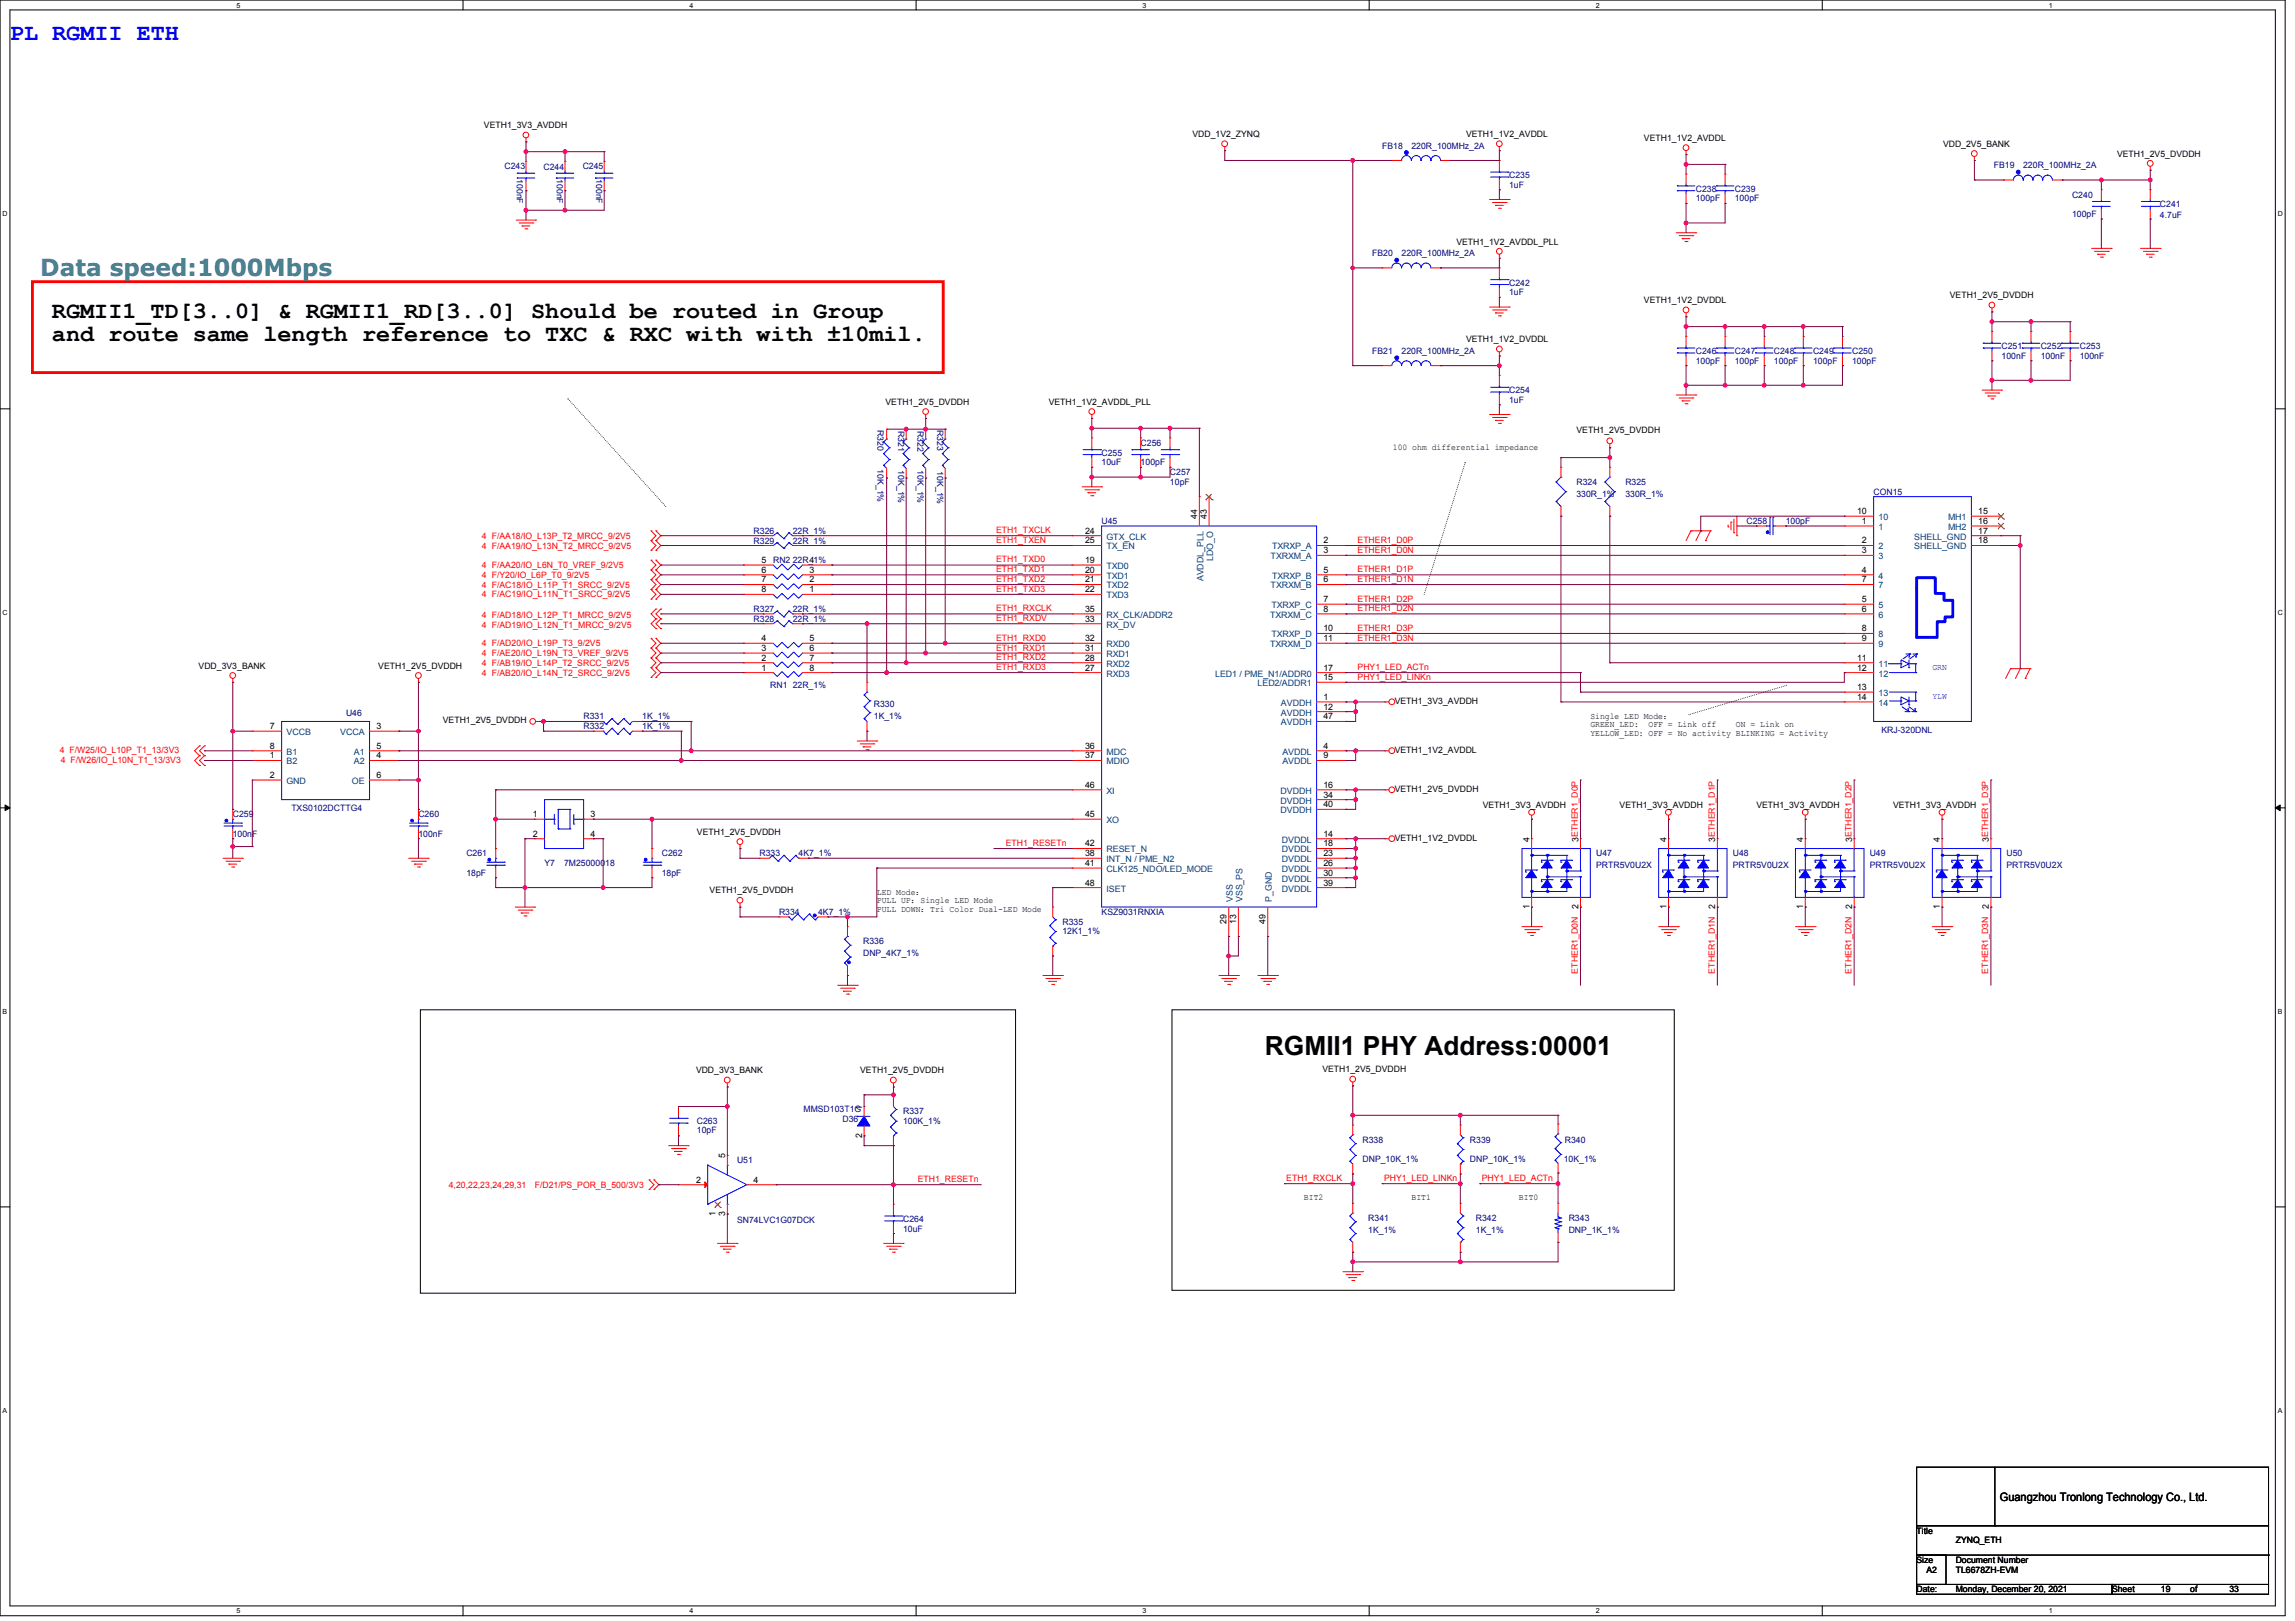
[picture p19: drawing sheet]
<svg xmlns="http://www.w3.org/2000/svg" width="841mm" height="594mm" viewBox="0 0 841 594" stroke-linecap="round" stroke-linejoin="round" font-family="sans-serif">
<defs><g id="words">
<text font-size="9.7" x="463.5" y="386.5">RGMII1 PHY Address:00001</text>
<text font-size="8.6" fill="#00f" x="3.6" y="14.7">PL RGMII ETH</text>
<text font-size="8.6" fill="#408080" x="14.7" y="101.1">Data speed:1000Mbps</text>
<g font-size="8.6">
<text x="19.1" y="116.5">RGMII1_TD[3..0] &amp; RGMII1_RD[3..0] Should be routed in Group</text>
<text x="19.1" y="125.1">and route same length reference to TXC &amp; RXC with with ±10mil.</text>
</g>
<text font-size="4.3" x="732.8" y="550.1">Guangzhou Tronlong Technology Co., Ltd.</text>
<g font-size="3.3">
<text x="438.7" y="190.2" transform="rotate(-90 438.7 190.2)">44</text>
<text x="442.3" y="190.2" transform="rotate(-90 442.3 190.2)">43</text>
<text x="560.5" y="308.4" transform="rotate(-90 560.5 308.4)">4</text>
<text x="578.4" y="308.4" transform="rotate(-90 578.4 308.4)">3ETHER1_D0P</text>
<text x="610.6" y="308.4" transform="rotate(-90 610.6 308.4)">4</text>
<text x="628.6" y="308.4" transform="rotate(-90 628.6 308.4)">3ETHER1_D1P</text>
<text x="660.8" y="308.4" transform="rotate(-90 660.8 308.4)">4</text>
<text x="678.7" y="308.4" transform="rotate(-90 678.7 308.4)">3ETHER1_D2P</text>
<text x="710.9" y="308.4" transform="rotate(-90 710.9 308.4)">4</text>
<text x="728.8" y="308.4" transform="rotate(-90 728.8 308.4)">3ETHER1_D3P</text>
<text x="560.5" y="333.2" transform="rotate(-90 560.5 333.2)">1</text>
<text x="578.4" y="333.2" transform="rotate(-90 578.4 333.2)">2</text>
<text x="610.6" y="333.2" transform="rotate(-90 610.6 333.2)">1</text>
<text x="628.6" y="333.2" transform="rotate(-90 628.6 333.2)">2</text>
<text x="660.8" y="333.2" transform="rotate(-90 660.8 333.2)">1</text>
<text x="678.7" y="333.2" transform="rotate(-90 678.7 333.2)">2</text>
<text x="710.9" y="333.2" transform="rotate(-90 710.9 333.2)">1</text>
<text x="728.8" y="333.2" transform="rotate(-90 728.8 333.2)">2</text>
<text x="449.5" y="338.5" transform="rotate(-90 449.5 338.5)">29</text>
<text x="453" y="338.5" transform="rotate(-90 453 338.5)">13</text>
<text x="463.8" y="338.5" transform="rotate(-90 463.8 338.5)">49</text>
<text x="315.9" y="406.6" transform="rotate(-90 315.9 406.6)">1</text>
<text x="315.9" y="416.9" transform="rotate(-90 315.9 416.9)">2</text>
<text x="265.8" y="424.5" transform="rotate(-90 265.8 424.5)">5</text>
<text x="262.2" y="445.6" transform="rotate(-90 262.2 445.6)">1</text>
<text x="265.8" y="445.6" transform="rotate(-90 265.8 445.6)">3</text>
</g>
<g font-size="3.3" fill="#004080">
<text x="444.5" y="205.6" transform="rotate(-90 444.5 205.6)">LDO_O</text>
<text x="441" y="213" transform="rotate(-90 441 213)">AVDDL_PLL</text>
<text x="451.7" y="330.6" transform="rotate(-90 451.7 330.6)">VSS</text>
<text x="455.3" y="330.6" transform="rotate(-90 455.3 330.6)">VSS_PS</text>
<text x="466" y="330.6" transform="rotate(-90 466 330.6)">P_GND</text>
</g>
<g font-size="3.2">
<text x="177.3" y="47">VETH1_3V3_AVDDH</text>
<text x="437" y="50.2">VDD_1V2_ZYNQ</text>
<text x="537.2" y="50.2">VETH1_1V2_AVDDL</text>
<text x="602.4" y="51.6">VETH1_1V2_AVDDL</text>
<text x="712" y="53.8">VDD_2V5_BANK</text>
<text x="775.8" y="57.4">VETH1_2V5_DVDDH</text>
<text x="533.7" y="89.6">VETH1_1V2_AVDDL_PLL</text>
<text x="602.4" y="111.1">VETH1_1V2_DVDDL</text>
<text x="714.5" y="109.3">VETH1_2V5_DVDDH</text>
<text x="537.2" y="125.4">VETH1_1V2_DVDDL</text>
<text x="324.5" y="148.3">VETH1_2V5_DVDDH</text>
<text x="384.3" y="148.3">VETH1_1V2_AVDDL_PLL</text>
<text x="577.7" y="158.7">VETH1_2V5_DVDDH</text>
<text x="510.4" y="164.8">100 ohm differential impedance</text>
<text x="680.5" y="188.4">10</text>
<text x="682.3" y="192">1</text>
<text x="724.9" y="188.4">15</text>
<text x="724.9" y="192">16</text>
<text x="397.6" y="195.5">24</text>
<text x="724.9" y="195.5">17</text>
<text x="397.6" y="199.1">25</text>
<text x="485" y="199.1">2</text>
<text x="485" y="202.7">3</text>
<text x="682.3" y="199.1">2</text>
<text x="682.3" y="202.7">3</text>
<text x="724.9" y="199.1">18</text>
<text x="279.1" y="209.9">6</text>
<text x="279.1" y="206.3">5</text>
<text x="296.6" y="209.9">3</text>
<text x="296.6" y="206.3">4</text>
<text x="397.6" y="206.3">19</text>
<text x="397.6" y="209.9">20</text>
<text x="485" y="209.9">5</text>
<text x="682.3" y="209.9">4</text>
<text x="279.1" y="213.4">7</text>
<text x="296.6" y="213.4">2</text>
<text x="397.6" y="213.4">21</text>
<text x="485" y="213.4">6</text>
<text x="682.3" y="213.4">7</text>
<text x="279.1" y="217">8</text>
<text x="296.6" y="217">1</text>
<text x="397.6" y="217">22</text>
<text x="485" y="220.6">7</text>
<text x="682.3" y="220.6">5</text>
<text x="397.6" y="227.8">33</text>
<text x="397.6" y="224.2">35</text>
<text x="485" y="224.2">8</text>
<text x="682.3" y="224.2">6</text>
<text x="485" y="231.4">10</text>
<text x="682.3" y="231.4">8</text>
<text x="279.1" y="238.5">3</text>
<text x="279.1" y="234.9">4</text>
<text x="296.6" y="238.5">6</text>
<text x="296.6" y="234.9">5</text>
<text x="397.6" y="238.5">31</text>
<text x="397.6" y="234.9">32</text>
<text x="485" y="234.9">11</text>
<text x="682.3" y="234.9">9</text>
<text x="72.8" y="245">VDD_3V3_BANK</text>
<text x="138.6" y="245">VETH1_2V5_DVDDH</text>
<text x="279.1" y="245.7">1</text>
<text x="279.1" y="242.1">2</text>
<text x="296.6" y="245.7">8</text>
<text x="296.6" y="242.1">7</text>
<text x="397.6" y="245.7">27</text>
<text x="397.6" y="242.1">28</text>
<text x="485" y="245.7">17</text>
<text x="680.5" y="242.1">11</text>
<text x="680.5" y="245.7">12</text>
<text x="485" y="249.3">15</text>
<text x="485" y="256.5">1</text>
<text x="511.1" y="257.9">VETH1_3V3_AVDDH</text>
<text x="680.5" y="252.9">13</text>
<text x="680.5" y="256.5">14</text>
<text x="485" y="263.6">47</text>
<text x="485" y="260">12</text>
<text x="582.8" y="263.3">Single LED Mode：</text>
<text x="98.9" y="267.2">7</text>
<text x="137.9" y="267.2">3</text>
<text x="162.3" y="265.1">VETH1_2V5_DVDDH</text>
<text x="582.8" y="266.5">GREEN_LED:</text>
<text x="582.8" y="269.7">YELLOW_LED: OFF = No activity BLINKING = Activity</text>
<text x="604.1" y="266.5">OFF = Link off</text>
<text x="636.1" y="266.5">ON = Link on</text>
<text x="98.9" y="274.4">8</text>
<text x="137.9" y="274.4">5</text>
<text x="397.6" y="274.4">36</text>
<text x="485" y="274.4">4</text>
<text x="511.1" y="275.8">VETH1_1V2_AVDDL</text>
<text x="98.9" y="277.9">1</text>
<text x="137.9" y="277.9">4</text>
<text x="397.6" y="277.9">37</text>
<text x="485" y="277.9">9</text>
<text x="98.9" y="285.1">2</text>
<text x="137.9" y="285.1">6</text>
<text x="397.6" y="288.7">46</text>
<text x="485" y="288.7">16</text>
<text x="485" y="292.3">34</text>
<text x="511.1" y="290.2">VETH1_2V5_DVDDH</text>
<text x="195.3" y="299.4">1</text>
<text x="216.4" y="299.4">3</text>
<text x="397.6" y="299.4">45</text>
<text x="485" y="295.8">40</text>
<text x="543.3" y="295.9">VETH1_3V3_AVDDH</text>
<text x="593.5" y="295.9">VETH1_3V3_AVDDH</text>
<text x="643.6" y="295.9">VETH1_3V3_AVDDH</text>
<text x="693.7" y="295.9">VETH1_3V3_AVDDH</text>
<text x="255.4" y="305.9">VETH1_2V5_DVDDH</text>
<text x="195.3" y="306.6">2</text>
<text x="216.4" y="306.6">4</text>
<text x="397.6" y="310.2">42</text>
<text x="485" y="306.6">14</text>
<text x="485" y="310.2">18</text>
<text x="511.1" y="308.1">VETH1_1V2_DVDDL</text>
<text x="397.6" y="313.7">38</text>
<text x="397.6" y="317.3">41</text>
<text x="485" y="313.7">23</text>
<text x="485" y="317.3">26</text>
<text x="485" y="320.9">30</text>
<text x="260" y="327.4">VETH1_2V5_DVDDH</text>
<text x="321.3" y="327.8">LED Mode：</text>
<text x="397.6" y="324.5">48</text>
<text x="485" y="324.5">39</text>
<text x="321.3" y="331">PULL UP：Single LED Mode</text>
<text x="321.3" y="334.2">PULL DOWN：Tri Color Dual-LED Mode</text>
<text x="255" y="393.3">VDD_3V3_BANK</text>
<text x="315.2" y="393.3">VETH1_2V5_DVDDH</text>
<text x="484.6" y="392.9">VETH1_2V5_DVDDH</text>
<text x="255.1" y="433.4">2</text>
<text x="276.2" y="433.4">4</text>
<text x="477.8" y="439.9">BIT2</text>
<text x="517.3" y="439.9">BIT1</text>
<text x="556.6" y="439.9">BIT0</text>
<text x="702.3" y="562">Title</text>
<text x="716.7" y="565.6">ZYNQ_ETH</text>
<text x="702.3" y="572.7">Size</text>
<text x="716.7" y="572.7">Document Number</text>
<text x="705.9" y="576.3">A2</text>
<text x="716.7" y="576.3">TL6678ZH-EVM</text>
<text x="702.3" y="583.5">Date:</text>
<text x="716.7" y="583.5">Monday, December 20, 2021</text>
<text x="774" y="583.5">Sheet</text>
<text x="791.9" y="583.5">19</text>
<text x="802.6" y="583.5">of</text>
<text x="817" y="583.5">33</text>
</g>
<g font-size="3.2" fill="#000080">
<text x="506.5" y="54.5">FB18</text>
<text x="517.2" y="54.5">220R_100MHz_2A</text>
<text x="184.9" y="62">C243</text>
<text x="189.4" y="65.6" transform="rotate(90 189.4 65.6)">100nF</text>
<text x="199.2" y="62.4">C244</text>
<text x="204.1" y="65.6" transform="rotate(90 204.1 65.6)">100nF</text>
<text x="213.5" y="62">C245</text>
<text x="218.4" y="65.6" transform="rotate(90 218.4 65.6)">100nF</text>
<text x="553" y="65.2">C235</text>
<text x="730.6" y="61.7">FB19</text>
<text x="741.4" y="61.7">220R_100MHz_2A</text>
<text x="553" y="68.8">1uF</text>
<text x="621.4" y="70.3">C238</text>
<text x="635.7" y="70.3">C239</text>
<text x="621.4" y="73.8">100pF</text>
<text x="635.7" y="73.8">100pF</text>
<text x="759.3" y="72.4">C240</text>
<text x="791.5" y="76">C241</text>
<text x="759.3" y="79.6">100pF</text>
<text x="791.5" y="79.9">4.7uF</text>
<text x="502.9" y="93.9">FB20</text>
<text x="513.6" y="93.9">220R_100MHz_2A</text>
<text x="553" y="104.6">C242</text>
<text x="553" y="108.2">1uF</text>
<text x="502.9" y="129.7">FB21</text>
<text x="513.6" y="129.7">220R_100MHz_2A</text>
<text x="621.4" y="129.7">C246</text>
<text x="635.7" y="129.7">C247</text>
<text x="650" y="129.7">C248</text>
<text x="664.4" y="129.7">C249</text>
<text x="678.7" y="129.7">C250</text>
<text x="733.5" y="127.9">C251</text>
<text x="733.5" y="131.5">100nF</text>
<text x="747.8" y="127.9">C252</text>
<text x="747.8" y="131.5">100nF</text>
<text x="762.1" y="127.9">C253</text>
<text x="762.1" y="131.5">100nF</text>
<text x="621.4" y="133.3">100pF</text>
<text x="635.7" y="133.3">100pF</text>
<text x="650" y="133.3">100pF</text>
<text x="664.4" y="133.3">100pF</text>
<text x="678.7" y="133.3">100pF</text>
<text x="553" y="144.1">C254</text>
<text x="553" y="147.6">1uF</text>
<text x="321.6" y="157.6" transform="rotate(90 321.6 157.6)">R320</text>
<text x="329.1" y="158" transform="rotate(90 329.1 158)">R321</text>
<text x="336.2" y="158" transform="rotate(90 336.2 158)">R322</text>
<text x="343.4" y="157.6" transform="rotate(90 343.4 157.6)">R323</text>
<text x="403.7" y="167">C255</text>
<text x="418" y="163.4">C256</text>
<text x="321.6" y="172" transform="rotate(90 321.6 172)">10K_1%</text>
<text x="329.1" y="172.3" transform="rotate(90 329.1 172.3)">10K_1%</text>
<text x="336.2" y="172.3" transform="rotate(90 336.2 172.3)">10K_1%</text>
<text x="343.4" y="172.7" transform="rotate(90 343.4 172.7)">10K_1%</text>
<text x="403.7" y="170.6">10uF</text>
<text x="418" y="170.6">100pF</text>
<text x="428.7" y="174.1">C257</text>
<text x="428.7" y="177.7">10pF</text>
<text x="577.7" y="177.7">R324</text>
<text x="595.6" y="177.7">R325</text>
<text x="577.7" y="182">330R_1%</text>
<text x="595.6" y="182">330R_1%</text>
<text x="686.6" y="181.3">CON15</text>
<text x="276.2" y="195.6">R326</text>
<text x="290.5" y="195.6">22R_1%</text>
<text x="403.7" y="192">U45</text>
<text x="640" y="192">C258</text>
<text x="654.4" y="192">100pF</text>
<text x="276.2" y="199.2">R329</text>
<text x="290.5" y="199.2">22R_1%</text>
<text x="283.3" y="206.4">RN2</text>
<text x="290.5" y="206.4">22R_1%</text>
<text x="276.2" y="224.3">R327</text>
<text x="276.2" y="227.8">R328</text>
<text x="290.5" y="224.3">22R_1%</text>
<text x="290.5" y="227.8">22R_1%</text>
<text x="282.3" y="252.2">RN1</text>
<text x="290.5" y="252.2">22R_1%</text>
<text x="126.8" y="262.2">U46</text>
<text x="213.9" y="263.7">R331</text>
<text x="235.4" y="263.7">1K_1%</text>
<text x="320.2" y="259">R330</text>
<text x="320.2" y="263.3">1K_1%</text>
<text x="213.9" y="267.3">R332</text>
<text x="235.4" y="267.3">1K_1%</text>
<text x="689.5" y="268.7">KRJ-320DNL</text>
<text x="85.3" y="299.5">C259</text>
<text x="106.8" y="297.3">TXS0102DCTTG4</text>
<text x="153.3" y="299.5">C260</text>
<text x="85.3" y="306.6">100nF</text>
<text x="153.3" y="306.6">100nF</text>
<text x="170.9" y="313.8">C261</text>
<text x="199.6" y="317.4">Y7</text>
<text x="206.7" y="317.4">7M25000018</text>
<text x="242.5" y="313.8">C262</text>
<text x="278.3" y="313.8">R333</text>
<text x="292.6" y="313.8">4K7_1%</text>
<text x="584.9" y="313.8">U47</text>
<text x="635" y="313.8">U48</text>
<text x="685.1" y="313.8">U49</text>
<text x="735.3" y="313.8">U50</text>
<text x="170.9" y="321">18pF</text>
<text x="242.5" y="321">18pF</text>
<text x="584.9" y="318.1">PRTR5V0U2X</text>
<text x="635" y="318.1">PRTR5V0U2X</text>
<text x="685.1" y="318.1">PRTR5V0U2X</text>
<text x="735.3" y="318.1">PRTR5V0U2X</text>
<text x="285.5" y="335.3">R334</text>
<text x="299.8" y="335.3">4K7_1%</text>
<text x="403.7" y="335.3">KSZ9031RNXIA</text>
<text x="389.3" y="338.9">R335</text>
<text x="316.3" y="346">R336</text>
<text x="389.3" y="342.4">12K1_1%</text>
<text x="316.3" y="350.4">DNP_4K7_1%</text>
<text x="294.5" y="407.6">MMSD103T1G</text>
<text x="255.4" y="411.9">C263</text>
<text x="308.8" y="411.2">D36</text>
<text x="330.9" y="408.3">R337</text>
<text x="330.9" y="411.9">100K_1%</text>
<text x="255.4" y="415.2">10pF</text>
<text x="499.3" y="418.7">R338</text>
<text x="538.7" y="418.7">R339</text>
<text x="573.4" y="418.7">R340</text>
<text x="499.3" y="425.9">DNP_10K_1%</text>
<text x="538.7" y="425.9">DNP_10K_1%</text>
<text x="573" y="425.9">10K_1%</text>
<text x="270.1" y="426.3">U51</text>
<text x="270.1" y="448.1">SN74LVC1G07DCK</text>
<text x="330.9" y="447.8">C264</text>
<text x="501.4" y="447.4">R341</text>
<text x="540.8" y="447.4">R342</text>
<text x="574.9" y="447.4">R343</text>
<text x="330.9" y="451.3">10uF</text>
<text x="501.4" y="451.7">1K_1%</text>
<text x="540.8" y="451.7">1K_1%</text>
<text x="574.9" y="451.7">DNP_1K_1%</text>
</g>
<g font-size="3.2" fill="#004080">
<text x="688.4" y="190.6">10</text>
<text x="713.9" y="190.6">MH1</text>
<text x="405.5" y="197.7">GTX_CLK</text>
<text x="688.4" y="194.2">1</text>
<text x="701.5" y="197.7">SHELL_GND</text>
<text x="713.9" y="194.2">MH2</text>
<text x="405.5" y="201.3">TX_EN</text>
<text x="466.1" y="201.3">TXRXP_A</text>
<text x="688.4" y="201.3">2</text>
<text x="701.5" y="201.3">SHELL_GND</text>
<text x="405.5" y="208.5">TXD0</text>
<text x="465.6" y="204.9">TXRXM_A</text>
<text x="688.4" y="204.9">3</text>
<text x="405.5" y="212.1">TXD1</text>
<text x="405.5" y="215.6">TXD2</text>
<text x="465.6" y="215.6">TXRXM_B</text>
<text x="466.1" y="212.1">TXRXP_B</text>
<text x="688.4" y="212.1">4</text>
<text x="688.4" y="215.6">7</text>
<text x="405.5" y="219.2">TXD3</text>
<text x="405.5" y="226.4">RX_CLK/ADDR2</text>
<text x="465.4" y="226.4">TXRXM_C</text>
<text x="466" y="222.8">TXRXP_C</text>
<text x="688.4" y="222.8">5</text>
<text x="688.4" y="226.4">6</text>
<text x="405.5" y="230">RX_DV</text>
<text x="466" y="233.6">TXRXP_D</text>
<text x="688.4" y="233.6">8</text>
<text x="405.5" y="237.2">RXD0</text>
<text x="465.4" y="237.2">TXRXM_D</text>
<text x="688.4" y="237.2">9</text>
<text x="405.5" y="240.7">RXD1</text>
<text x="405.5" y="244.3">RXD2</text>
<text x="688.4" y="244.3">11</text>
<text x="405.5" y="247.9">RXD3</text>
<text x="445.3" y="247.9">LED1 / PME_N1/ADDR0</text>
<text x="460.8" y="251.5">LED2/ADDR1</text>
<text x="688.4" y="247.9">12</text>
<text x="688.4" y="255.1">13</text>
<text x="469.4" y="258.7">AVDDH</text>
<text x="469.4" y="262.2">AVDDH</text>
<text x="688.4" y="258.7">14</text>
<text x="105" y="269.4">VCCB</text>
<text x="124.7" y="269.4">VCCA</text>
<text x="469.4" y="265.8">AVDDH</text>
<text x="105" y="280.1">B2</text>
<text x="105" y="276.6">B1</text>
<text x="129.7" y="280.1">A2</text>
<text x="129.7" y="276.6">A1</text>
<text x="405.5" y="276.6">MDC</text>
<text x="405.5" y="280.1">MDIO</text>
<text x="469.9" y="276.6">AVDDL</text>
<text x="469.9" y="280.1">AVDDL</text>
<text x="105" y="287.3">GND</text>
<text x="129" y="287.3">OE</text>
<text x="405.5" y="290.9">XI</text>
<text x="469.2" y="290.9">DVDDH</text>
<text x="469.2" y="294.5">DVDDH</text>
<text x="469.2" y="298">DVDDH</text>
<text x="405.5" y="301.6">XO</text>
<text x="469.8" y="308.8">DVDDL</text>
<text x="405.5" y="315.9">INT_N / PME_N2</text>
<text x="405.5" y="312.4">RESET_N</text>
<text x="469.8" y="312.4">DVDDL</text>
<text x="469.8" y="315.9">DVDDL</text>
<text x="405.5" y="319.5">CLK125_NDO/LED_MODE</text>
<text x="469.8" y="319.5">DVDDL</text>
<text x="469.8" y="323.1">DVDDL</text>
<text x="405.5" y="326.7">ISET</text>
<text x="469.8" y="326.7">DVDDL</text>
</g>
<g font-size="3.2" fill="#f00">
<text x="176.6" y="197.4">4 F/AA18/IO_L13P_T2_MRCC_9/2V5</text>
<text x="365" y="195.4">ETH1_TXCLK</text>
<text x="176.6" y="201">4 F/AA19/IO_L13N_T2_MRCC_9/2V5</text>
<text x="365" y="199">ETH1_TXEN</text>
<text x="497.5" y="199">ETHER1_D0P</text>
<text x="497.5" y="202.6">ETHER1_D0N</text>
<text x="176.6" y="208.2">4 F/AA20/IO_L6N_T0_VREF_9/2V5</text>
<text x="365" y="209.7">ETH1_TXD1</text>
<text x="365" y="206.1">ETH1_TXD0</text>
<text x="497.5" y="209.7">ETHER1_D1P</text>
<text x="176.6" y="211.8">4 F/Y20/IO_L6P_T0_9/2V5</text>
<text x="176.6" y="215.3">4 F/AC18/IO_L11P_T1_SRCC_9/2V5</text>
<text x="365" y="213.3">ETH1_TXD2</text>
<text x="497.5" y="213.3">ETHER1_D1N</text>
<text x="176.6" y="218.9">4 F/AC19/IO_L11N_T1_SRCC_9/2V5</text>
<text x="365" y="216.9">ETH1_TXD3</text>
<text x="497.5" y="220.5">ETHER1_D2P</text>
<text x="176.6" y="226.4">4 F/AD18/IO_L12P_T1_MRCC_9/2V5</text>
<text x="365" y="227.6">ETH1_RXDV</text>
<text x="365" y="224">ETH1_RXCLK</text>
<text x="497.5" y="224">ETHER1_D2N</text>
<text x="176.6" y="230">4 F/AD19/IO_L12N_T1_MRCC_9/2V5</text>
<text x="497.5" y="231.2">ETHER1_D3P</text>
<text x="176.6" y="236.8">4 F/AD20/IO_L19P_T3_9/2V5</text>
<text x="365" y="234.8">ETH1_RXD0</text>
<text x="365" y="238.4">ETH1_RXD1</text>
<text x="497.5" y="234.8">ETHER1_D3N</text>
<text x="176.6" y="240.4">4 F/AE20/IO_L19N_T3_VREF_9/2V5</text>
<text x="176.6" y="244">4 F/AB19/IO_L14P_T2_SRCC_9/2V5</text>
<text x="365" y="241.9">ETH1_RXD2</text>
<text x="365" y="245.5">ETH1_RXD3</text>
<text x="497.5" y="245.5">PHY1_LED_ACTn</text>
<text x="176.6" y="247.6">4 F/AB20/IO_L14N_T2_SRCC_9/2V5</text>
<text x="497.5" y="249.1">PHY1_LED_LINKn</text>
<text x="21.9" y="275.8">4 F/W25/IO_L10P_T1_13/3V3</text>
<text x="22.3" y="279.4">4 F/W26/IO_L10N_T1_13/3V3</text>
<text x="368.6" y="310">ETH1_RESETn</text>
<text x="578.2" y="356.7" transform="rotate(-90 578.2 356.7)">ETHER1_D0N</text>
<text x="628.4" y="356.7" transform="rotate(-90 628.4 356.7)">ETHER1_D1N</text>
<text x="678.5" y="356.7" transform="rotate(-90 678.5 356.7)">ETHER1_D2N</text>
<text x="728.6" y="356.7" transform="rotate(-90 728.6 356.7)">ETHER1_D3N</text>
<text x="164.5" y="435.2">4,20,22,23,24,29,31</text>
<text x="196" y="435.2">F/D21/PS_POR_B_500/3V3</text>
<text x="336.3" y="433.2">ETH1_RESETn</text>
<text x="471.4" y="432.8">ETH1_RXCLK</text>
<text x="507.2" y="432.8">PHY1_LED_LINKn</text>
<text x="543" y="432.8">PHY1_LED_ACTn</text>
</g>
<g font-size="3.2" fill="#00f">
<text x="708.1" y="245.4">GRN</text>
<text x="708.1" y="256.2">YLW</text>
</g>
<g font-size="2.6">
<text x="86.7" y="2.8">5</text>
<text x="252.7" y="2.8">4</text>
<text x="418.7" y="2.8">3</text>
<text x="584.7" y="2.8">2</text>
<text x="750.8" y="2.8">1</text>
<text x="1" y="79">D</text>
<text x="834.7" y="79">D</text>
<text x="1" y="225.2">C</text>
<text x="834.7" y="225.2">C</text>
<text x="1" y="371.4">B</text>
<text x="834.7" y="371.4">B</text>
<text x="1" y="517.7">A</text>
<text x="834.7" y="517.7">A</text>
<text x="86.7" y="591.2">5</text>
<text x="252.7" y="591.2">4</text>
<text x="418.7" y="591.2">3</text>
<text x="584.7" y="591.2">2</text>
<text x="750.8" y="591.2">1</text>
</g>
</g></defs>
<path d="M0 0h837.4v592.1h-837.4zM3.6 3.6h830.2v584.9h-830.2z" fill="none" stroke="#000" stroke-width=".37"/>
<g fill="#fff">
<path d="M86.7 .4h1.4v2.9h-1.4z"/>
<path d="M86.7 588.9h1.4v2.8h-1.4z"/>
</g>
<path d="M169.7 0v3.6M169.7 588.5v3.6" fill="none" stroke="#000" stroke-width=".37"/>
<g fill="#fff">
<path d="M252.7 .4h1.4v2.9h-1.4z"/>
<path d="M252.7 588.9h1.4v2.8h-1.4z"/>
</g>
<path d="M335.7 0v3.6M335.7 588.5v3.6" fill="none" stroke="#000" stroke-width=".37"/>
<g fill="#fff">
<path d="M418.7 .4h1.5v2.9h-1.5z"/>
<path d="M418.7 588.9h1.5v2.8h-1.5z"/>
</g>
<path d="M501.7 0v3.6M501.7 588.5v3.6" fill="none" stroke="#000" stroke-width=".37"/>
<g fill="#fff">
<path d="M584.8 .4h1.4v2.9h-1.4z"/>
<path d="M584.8 588.9h1.4v2.8h-1.4z"/>
</g>
<path d="M667.8 0v3.6M667.8 588.5v3.6" fill="none" stroke="#000" stroke-width=".37"/>
<g fill="#fff">
<path d="M750.8 .4h1.4v2.9h-1.4z"/>
<path d="M750.8 588.9h1.4v2.8h-1.4z"/>
<path d="M1 76.7h1.8v2.9h-1.8z"/>
<path d="M834.7 76.7h1.9v2.9h-1.9z"/>
<path d="M1 222.9h1.8v2.9h-1.8z"/>
<path d="M834.7 222.9h1.9v2.9h-1.9z"/>
</g>
<path d="M0 149.8h3.6M833.8 149.8h3.6" fill="none" stroke="#000" stroke-width=".37"/>
<g fill="#fff">
<path d="M1 369.1h1.7v2.9h-1.7z"/>
<path d="M834.7 369.1h1.8v2.9h-1.8z"/>
</g>
<path d="M0 296h3.6M833.8 296h3.6" fill="none" stroke="#000" stroke-width=".37"/>
<path d="M1.9 295l1.7 1-1.7 1.1zM833.8 296l1.8-1v2.1z" fill="#000" stroke="#000" stroke-width=".37"/>
<g fill="#fff">
<path d="M1 515.3h1.7v2.9h-1.7z"/>
<path d="M834.7 515.3h1.8v2.9h-1.8z"/>
</g>
<path d="M154.1 370h218.1v103.9h-218.1zM429.5 370h184v102.8h-184zM0 442.3h3.6M833.8 442.3h3.6" fill="none" stroke="#000" stroke-width=".37"/>
<path d="M244 185.6l-35.8-39.4M521.9 217.8l15-48.3M654.7 251.1l-35.8 10.8" fill="none" stroke="#000" stroke-width=".37" stroke-dasharray="0 .7"/>
<g fill="#000" stroke-dasharray="0 .7">
<circle cx="208.2" cy="146.2" r=".17"/>
<circle cx="536.9" cy="169.5" r=".17"/>
<circle cx="618.9" cy="261.9" r=".17"/>
</g>
<path d="M11.9 103.2h333.8v33.3h-333.8z" fill="none" stroke="#f00" stroke-width="1.1"/>
<path d="M545.8 73.1h7.2" fill="none" stroke="#f00" stroke-width=".37"/>
<circle cx="553" cy="73.1" r=".17" fill="#f00"/>
<path d="M546.9 74.2h5" fill="none" stroke="#f00" stroke-width=".37"/>
<circle cx="551.9" cy="74.2" r=".17" fill="#f00"/>
<path d="M548 75.3h2.9" fill="none" stroke="#f00" stroke-width=".37"/>
<circle cx="548" cy="75.3" r=".17" fill="#f00"/>
<path d="M549.1 76.3h.7" fill="none" stroke="#f00" stroke-width=".37"/>
<circle cx="549.8" cy="76.3" r=".17" fill="#f00"/>
<path d="M549.4 53.8v1.4" fill="none" stroke="#f00" stroke-width=".37"/>
<circle cx="549.4" cy="55.2" r=".17" fill="#f00"/>
<g fill="none" stroke="#f00" stroke-width=".37">
<path d="M549.4 129v1.4"/>
<circle cx="549.4" cy="52.7" r="1.04"/>
</g>
<circle cx="549.4" cy="130.4" r=".17" fill="#f00"/>
<g fill="none" stroke="#f00" stroke-width=".37">
<path d="M549.4 93.2v1.4"/>
<circle cx="549.4" cy="127.9" r="1.05"/>
</g>
<circle cx="549.4" cy="94.6" r=".17" fill="#f00"/>
<g fill="none" stroke="#f00" stroke-width=".37">
<path d="M545.8 151.9h7.2"/>
<circle cx="549.4" cy="92.1" r="1.05"/>
</g>
<circle cx="553" cy="151.9" r=".17" fill="#f00"/>
<path d="M546.9 153h5" fill="none" stroke="#f00" stroke-width=".37"/>
<circle cx="551.9" cy="153" r=".17" fill="#f00"/>
<path d="M548 154.1h2.9" fill="none" stroke="#f00" stroke-width=".37"/>
<circle cx="548" cy="154.1" r=".17" fill="#f00"/>
<path d="M549.1 155.2h.7" fill="none" stroke="#f00" stroke-width=".37"/>
<circle cx="549.8" cy="155.2" r=".17" fill="#f00"/>
<path d="M545.8 112.5h7.2" fill="none" stroke="#f00" stroke-width=".37"/>
<circle cx="553" cy="112.5" r=".17" fill="#f00"/>
<path d="M546.9 113.6h5" fill="none" stroke="#f00" stroke-width=".37"/>
<circle cx="551.9" cy="113.6" r=".17" fill="#f00"/>
<path d="M548 114.7h2.9" fill="none" stroke="#f00" stroke-width=".37"/>
<circle cx="548" cy="114.7" r=".17" fill="#f00"/>
<path d="M549.1 115.7h.7" fill="none" stroke="#f00" stroke-width=".37"/>
<circle cx="549.8" cy="115.7" r=".17" fill="#f00"/>
<path d="M788 61v1.4" fill="none" stroke="#f00" stroke-width=".37"/>
<circle cx="788" cy="62.4" r=".17" fill="#f00"/>
<g fill="none" stroke="#f00" stroke-width=".37">
<path d="M766.5 91h7.1"/>
<circle cx="788" cy="59.9" r="1.06"/>
</g>
<circle cx="773.6" cy="91" r=".17" fill="#f00"/>
<path d="M767.5 92.1h5.1" fill="none" stroke="#f00" stroke-width=".37"/>
<circle cx="772.6" cy="92.1" r=".17" fill="#f00"/>
<path d="M768.6 93.2h2.9" fill="none" stroke="#f00" stroke-width=".37"/>
<circle cx="768.6" cy="93.2" r=".17" fill="#f00"/>
<path d="M769.7 94.2h.7" fill="none" stroke="#f00" stroke-width=".37"/>
<circle cx="770.4" cy="94.2" r=".17" fill="#f00"/>
<path d="M784.4 91h7.1" fill="none" stroke="#f00" stroke-width=".37"/>
<circle cx="791.5" cy="91" r=".17" fill="#f00"/>
<path d="M785.5 92.1h5" fill="none" stroke="#f00" stroke-width=".37"/>
<circle cx="790.5" cy="92.1" r=".17" fill="#f00"/>
<path d="M786.6 93.2h2.8" fill="none" stroke="#f00" stroke-width=".37"/>
<circle cx="786.6" cy="93.2" r=".17" fill="#f00"/>
<path d="M787.6 94.2h.7" fill="none" stroke="#f00" stroke-width=".37"/>
<circle cx="788.3" cy="94.2" r=".17" fill="#f00"/>
<path d="M327.4 396.9v1.4" fill="none" stroke="#f00" stroke-width=".37"/>
<circle cx="327.4" cy="398.3" r=".17" fill="#f00"/>
<g fill="none" stroke="#f00" stroke-width=".37">
<path d="M245 419.8h7.2"/>
<circle cx="327.4" cy="395.8" r="1.06"/>
</g>
<circle cx="252.2" cy="419.8" r=".17" fill="#f00"/>
<path d="M246.1 420.9h5" fill="none" stroke="#f00" stroke-width=".37"/>
<circle cx="251.1" cy="420.9" r=".17" fill="#f00"/>
<path d="M247.2 421.9h2.8" fill="none" stroke="#f00" stroke-width=".37"/>
<circle cx="247.2" cy="421.9" r=".17" fill="#f00"/>
<path d="M248.2 423h.8" fill="none" stroke="#f00" stroke-width=".37"/>
<circle cx="249" cy="423" r=".17" fill="#f00"/>
<path d="M262.9 455.6h7.2" fill="none" stroke="#f00" stroke-width=".37"/>
<circle cx="270.1" cy="455.6" r=".17" fill="#f00"/>
<path d="M264 456.7h5" fill="none" stroke="#f00" stroke-width=".37"/>
<circle cx="269" cy="456.7" r=".17" fill="#f00"/>
<path d="M265.1 457.8h2.8" fill="none" stroke="#f00" stroke-width=".37"/>
<circle cx="265.1" cy="457.8" r=".17" fill="#f00"/>
<path d="M266.1 458.9h.8" fill="none" stroke="#f00" stroke-width=".37"/>
<circle cx="266.9" cy="458.9" r=".17" fill="#f00"/>
<path d="M323.8 455.6h7.2" fill="none" stroke="#f00" stroke-width=".37"/>
<circle cx="331" cy="455.6" r=".17" fill="#f00"/>
<path d="M324.9 456.7h5" fill="none" stroke="#f00" stroke-width=".37"/>
<circle cx="329.9" cy="456.7" r=".17" fill="#f00"/>
<path d="M326 457.8h2.8" fill="none" stroke="#f00" stroke-width=".37"/>
<circle cx="326" cy="457.8" r=".17" fill="#f00"/>
<path d="M327 458.9h.7" fill="none" stroke="#f00" stroke-width=".37"/>
<circle cx="327.7" cy="458.9" r=".17" fill="#f00"/>
<path d="M271.2 309.5v1.4" fill="none" stroke="#f00" stroke-width=".37"/>
<circle cx="271.2" cy="310.9" r=".17" fill="#f00"/>
<g fill="none" stroke="#f00" stroke-width=".37">
<path d="M446.7 357.5h7.1"/>
<circle cx="271.1" cy="308.4" r="1.06"/>
</g>
<circle cx="453.8" cy="357.5" r=".17" fill="#f00"/>
<path d="M447.7 358.6h5.1" fill="none" stroke="#f00" stroke-width=".37"/>
<circle cx="452.8" cy="358.6" r=".17" fill="#f00"/>
<path d="M448.8 359.6h2.9" fill="none" stroke="#f00" stroke-width=".37"/>
<circle cx="448.8" cy="359.6" r=".17" fill="#f00"/>
<path d="M449.9 360.7h.7" fill="none" stroke="#f00" stroke-width=".37"/>
<circle cx="450.6" cy="360.7" r=".17" fill="#f00"/>
<path d="M461 357.5h7.2" fill="none" stroke="#f00" stroke-width=".37"/>
<circle cx="468.2" cy="357.5" r=".17" fill="#f00"/>
<path d="M462.1 358.6h5" fill="none" stroke="#f00" stroke-width=".37"/>
<circle cx="467.1" cy="358.6" r=".17" fill="#f00"/>
<path d="M463.1 359.6h2.9" fill="none" stroke="#f00" stroke-width=".37"/>
<circle cx="463.1" cy="359.6" r=".17" fill="#f00"/>
<path d="M464.2 360.7h.7" fill="none" stroke="#f00" stroke-width=".37"/>
<circle cx="464.9" cy="360.7" r=".17" fill="#f00"/>
<path d="M561.3 298.7v1.5" fill="none" stroke="#f00" stroke-width=".37"/>
<circle cx="561.3" cy="300.2" r=".17" fill="#f00"/>
<g fill="none" stroke="#f00" stroke-width=".37">
<path d="M557.7 339.6h7.2"/>
<circle cx="561.3" cy="297.6" r="1.06"/>
</g>
<circle cx="564.9" cy="339.6" r=".17" fill="#f00"/>
<path d="M558.8 340.7h5" fill="none" stroke="#f00" stroke-width=".37"/>
<circle cx="563.8" cy="340.7" r=".17" fill="#f00"/>
<path d="M559.8 341.7h2.9" fill="none" stroke="#f00" stroke-width=".37"/>
<circle cx="559.8" cy="341.7" r=".17" fill="#f00"/>
<path d="M560.9 342.8h.7" fill="none" stroke="#f00" stroke-width=".37"/>
<circle cx="561.6" cy="342.8" r=".17" fill="#f00"/>
<path d="M607.8 339.6h7.2" fill="none" stroke="#f00" stroke-width=".37"/>
<circle cx="615" cy="339.6" r=".17" fill="#f00"/>
<path d="M608.9 340.7h5" fill="none" stroke="#f00" stroke-width=".37"/>
<circle cx="613.9" cy="340.7" r=".17" fill="#f00"/>
<path d="M610 341.7h2.8" fill="none" stroke="#f00" stroke-width=".37"/>
<circle cx="610" cy="341.7" r=".17" fill="#f00"/>
<path d="M611 342.8h.8" fill="none" stroke="#f00" stroke-width=".37"/>
<circle cx="611.8" cy="342.8" r=".17" fill="#f00"/>
<path d="M611.4 298.7v1.5" fill="none" stroke="#f00" stroke-width=".37"/>
<circle cx="611.4" cy="300.2" r=".17" fill="#f00"/>
<g fill="none" stroke="#f00" stroke-width=".37">
<path d="M661.5 298.7v1.5"/>
<circle cx="611.4" cy="297.6" r="1.06"/>
</g>
<circle cx="661.5" cy="300.2" r=".17" fill="#f00"/>
<g fill="none" stroke="#f00" stroke-width=".37">
<path d="M657.9 339.6h7.2"/>
<circle cx="661.5" cy="297.6" r="1.05"/>
</g>
<circle cx="665.1" cy="339.6" r=".17" fill="#f00"/>
<path d="M659 340.7h5" fill="none" stroke="#f00" stroke-width=".37"/>
<circle cx="664" cy="340.7" r=".17" fill="#f00"/>
<path d="M660.1 341.7h2.9" fill="none" stroke="#f00" stroke-width=".37"/>
<circle cx="660.1" cy="341.7" r=".17" fill="#f00"/>
<path d="M661.2 342.8h.7" fill="none" stroke="#f00" stroke-width=".37"/>
<circle cx="661.9" cy="342.8" r=".17" fill="#f00"/>
<path d="M711.7 298.7v1.5" fill="none" stroke="#f00" stroke-width=".37"/>
<circle cx="711.7" cy="300.2" r=".17" fill="#f00"/>
<g fill="none" stroke="#f00" stroke-width=".37">
<path d="M708.1 339.6h7.2"/>
<circle cx="711.7" cy="297.6" r="1.06"/>
</g>
<circle cx="715.3" cy="339.6" r=".17" fill="#f00"/>
<path d="M709.2 340.7h5" fill="none" stroke="#f00" stroke-width=".37"/>
<circle cx="714.2" cy="340.7" r=".17" fill="#f00"/>
<path d="M710.3 341.7h2.8" fill="none" stroke="#f00" stroke-width=".37"/>
<circle cx="710.3" cy="341.7" r=".17" fill="#f00"/>
<path d="M711.3 342.8h.7" fill="none" stroke="#f00" stroke-width=".37"/>
<circle cx="712" cy="342.8" r=".17" fill="#f00"/>
<path d="M507.5 257.2h1.5" fill="none" stroke="#f00" stroke-width=".37"/>
<circle cx="507.5" cy="257.2" r=".17" fill="#f00"/>
<g fill="none" stroke="#f00" stroke-width=".37">
<path d="M507.5 307.3h1.5"/>
<circle cx="510" cy="257.2" r="1.06"/>
</g>
<circle cx="507.5" cy="307.3" r=".17" fill="#f00"/>
<g fill="none" stroke="#f00" stroke-width=".37">
<path d="M507.5 275.1h1.5"/>
<circle cx="510" cy="307.3" r="1.05"/>
</g>
<circle cx="507.5" cy="275.1" r=".17" fill="#f00"/>
<g fill="none" stroke="#f00" stroke-width=".37">
<path d="M507.5 289.4h1.5"/>
<circle cx="510" cy="275.1" r="1.06"/>
</g>
<circle cx="507.5" cy="289.4" r=".17" fill="#f00"/>
<g fill="none" stroke="#f00" stroke-width=".37">
<path d="M400.1 151.9v1.4"/>
<circle cx="510" cy="289.4" r="1.05"/>
</g>
<circle cx="400.1" cy="153.3" r=".17" fill="#f00"/>
<g fill="none" stroke="#f00" stroke-width=".37">
<path d="M339.2 151.9v1.4"/>
<circle cx="400.1" cy="150.8" r="1.05"/>
</g>
<circle cx="339.2" cy="153.3" r=".17" fill="#f00"/>
<g fill="none" stroke="#f00" stroke-width=".37">
<path d="M589.9 162.6v1.5"/>
<circle cx="339.2" cy="150.8" r="1.04"/>
</g>
<circle cx="589.9" cy="164.1" r=".17" fill="#f00"/>
<g fill="none" stroke="#f00" stroke-width=".37">
<path d="M396.5 178.4h7.2"/>
<circle cx="589.9" cy="161.5" r="1.05"/>
</g>
<circle cx="403.7" cy="178.4" r=".17" fill="#f00"/>
<path d="M397.6 179.5h5" fill="none" stroke="#f00" stroke-width=".37"/>
<circle cx="402.6" cy="179.5" r=".17" fill="#f00"/>
<path d="M398.7 180.6h2.8" fill="none" stroke="#f00" stroke-width=".37"/>
<circle cx="398.7" cy="180.6" r=".17" fill="#f00"/>
<path d="M399.8 181.7h.7" fill="none" stroke="#f00" stroke-width=".37"/>
<circle cx="400.5" cy="181.7" r=".17" fill="#f00"/>
<path d="M314.2 271.5h7.1" fill="none" stroke="#f00" stroke-width=".37"/>
<circle cx="321.3" cy="271.5" r=".17" fill="#f00"/>
<path d="M315.2 272.6h5.1" fill="none" stroke="#f00" stroke-width=".37"/>
<circle cx="320.3" cy="272.6" r=".17" fill="#f00"/>
<path d="M316.3 273.7h2.9" fill="none" stroke="#f00" stroke-width=".37"/>
<circle cx="316.3" cy="273.7" r=".17" fill="#f00"/>
<path d="M317.4 274.7h.7" fill="none" stroke="#f00" stroke-width=".37"/>
<circle cx="318.1" cy="274.7" r=".17" fill="#f00"/>
<path d="M617.9 114.7v1.4" fill="none" stroke="#f00" stroke-width=".37"/>
<circle cx="617.9" cy="116.1" r=".17" fill="#f00"/>
<g fill="none" stroke="#f00" stroke-width=".37">
<path d="M614.3 144.7h7.2"/>
<circle cx="617.8" cy="113.6" r="1.05"/>
</g>
<circle cx="621.5" cy="144.7" r=".17" fill="#f00"/>
<path d="M615.4 145.8h5" fill="none" stroke="#f00" stroke-width=".37"/>
<circle cx="620.4" cy="145.8" r=".17" fill="#f00"/>
<path d="M616.4 146.9h2.9" fill="none" stroke="#f00" stroke-width=".37"/>
<circle cx="616.4" cy="146.9" r=".17" fill="#f00"/>
<path d="M617.5 148h.7" fill="none" stroke="#f00" stroke-width=".37"/>
<circle cx="618.2" cy="148" r=".17" fill="#f00"/>
<path d="M617.9 55.2v1.4" fill="none" stroke="#f00" stroke-width=".37"/>
<circle cx="617.9" cy="56.6" r=".17" fill="#f00"/>
<g fill="none" stroke="#f00" stroke-width=".37">
<path d="M614.3 85.3h7.2"/>
<circle cx="617.8" cy="54.1" r="1.05"/>
</g>
<circle cx="621.5" cy="85.3" r=".17" fill="#f00"/>
<path d="M615.4 86.4h5" fill="none" stroke="#f00" stroke-width=".37"/>
<circle cx="620.4" cy="86.4" r=".17" fill="#f00"/>
<path d="M616.4 87.5h2.9" fill="none" stroke="#f00" stroke-width=".37"/>
<circle cx="616.4" cy="87.5" r=".17" fill="#f00"/>
<path d="M617.5 88.5h.7" fill="none" stroke="#f00" stroke-width=".37"/>
<circle cx="618.2" cy="88.5" r=".17" fill="#f00"/>
<path d="M192.7 50.5v1.5" fill="none" stroke="#f00" stroke-width=".37"/>
<circle cx="192.7" cy="52" r=".17" fill="#f00"/>
<g fill="none" stroke="#f00" stroke-width=".37">
<path d="M189.1 80.6h7.2"/>
<circle cx="192.7" cy="49.5" r="1.04"/>
</g>
<circle cx="196.3" cy="80.6" r=".17" fill="#f00"/>
<path d="M190.2 81.7h5" fill="none" stroke="#f00" stroke-width=".37"/>
<circle cx="195.2" cy="81.7" r=".17" fill="#f00"/>
<path d="M191.3 82.8h2.9" fill="none" stroke="#f00" stroke-width=".37"/>
<circle cx="191.3" cy="82.8" r=".17" fill="#f00"/>
<path d="M192.4 83.9h.7" fill="none" stroke="#f00" stroke-width=".37"/>
<circle cx="193.1" cy="83.9" r=".17" fill="#f00"/>
<path d="M730 112.9v1.4" fill="none" stroke="#f00" stroke-width=".37"/>
<circle cx="730" cy="114.3" r=".17" fill="#f00"/>
<g fill="none" stroke="#f00" stroke-width=".37">
<path d="M726.4 143h7.1"/>
<circle cx="729.9" cy="111.8" r="1.04"/>
</g>
<circle cx="733.5" cy="143" r=".17" fill="#f00"/>
<path d="M727.5 144h5" fill="none" stroke="#f00" stroke-width=".37"/>
<circle cx="732.5" cy="144" r=".17" fill="#f00"/>
<path d="M728.5 145.1h2.9" fill="none" stroke="#f00" stroke-width=".37"/>
<circle cx="728.5" cy="145.1" r=".17" fill="#f00"/>
<path d="M729.6 146.2h.7" fill="none" stroke="#f00" stroke-width=".37"/>
<circle cx="730.3" cy="146.2" r=".17" fill="#f00"/>
<path d="M188.8 332.4h7.2" fill="none" stroke="#f00" stroke-width=".37"/>
<circle cx="196" cy="332.4" r=".17" fill="#f00"/>
<path d="M189.9 333.5h5" fill="none" stroke="#f00" stroke-width=".37"/>
<circle cx="194.9" cy="333.5" r=".17" fill="#f00"/>
<path d="M191 334.6h2.8" fill="none" stroke="#f00" stroke-width=".37"/>
<circle cx="191" cy="334.6" r=".17" fill="#f00"/>
<path d="M192 335.6h.7" fill="none" stroke="#f00" stroke-width=".37"/>
<circle cx="192.7" cy="335.6" r=".17" fill="#f00"/>
<path d="M271.2 331v1.4" fill="none" stroke="#f00" stroke-width=".37"/>
<circle cx="271.2" cy="332.4" r=".17" fill="#f00"/>
<g fill="none" stroke="#f00" stroke-width=".37">
<path d="M382.2 357.5h7.1"/>
<circle cx="271.2" cy="329.9" r="1.05"/>
</g>
<circle cx="389.3" cy="357.5" r=".17" fill="#f00"/>
<path d="M383.3 358.6h5" fill="none" stroke="#f00" stroke-width=".37"/>
<circle cx="388.3" cy="358.6" r=".17" fill="#f00"/>
<path d="M384.3 359.6h2.9" fill="none" stroke="#f00" stroke-width=".37"/>
<circle cx="384.3" cy="359.6" r=".17" fill="#f00"/>
<path d="M385.4 360.7h.7" fill="none" stroke="#f00" stroke-width=".37"/>
<circle cx="386.1" cy="360.7" r=".17" fill="#f00"/>
<path d="M307 361.1h7.2" fill="none" stroke="#f00" stroke-width=".37"/>
<circle cx="314.2" cy="361.1" r=".17" fill="#f00"/>
<path d="M308.1 362.1h5" fill="none" stroke="#f00" stroke-width=".37"/>
<circle cx="313.1" cy="362.1" r=".17" fill="#f00"/>
<path d="M309.1 363.2h2.9" fill="none" stroke="#f00" stroke-width=".37"/>
<circle cx="309.1" cy="363.2" r=".17" fill="#f00"/>
<path d="M310.2 364.3h.7" fill="none" stroke="#f00" stroke-width=".37"/>
<circle cx="310.9" cy="364.3" r=".17" fill="#f00"/>
<path d="M492.1 466h7.2" fill="none" stroke="#f00" stroke-width=".37"/>
<circle cx="499.3" cy="466" r=".17" fill="#f00"/>
<path d="M493.2 467.1h5" fill="none" stroke="#f00" stroke-width=".37"/>
<circle cx="498.2" cy="467.1" r=".17" fill="#f00"/>
<path d="M494.3 468.2h2.9" fill="none" stroke="#f00" stroke-width=".37"/>
<circle cx="494.3" cy="468.2" r=".17" fill="#f00"/>
<path d="M495.4 469.2h.7" fill="none" stroke="#f00" stroke-width=".37"/>
<circle cx="496.1" cy="469.2" r=".17" fill="#f00"/>
<path d="M495.7 396.5v1.4" fill="none" stroke="#f00" stroke-width=".37"/>
<circle cx="495.7" cy="397.9" r=".17" fill="#f00"/>
<g fill="none" stroke="#f00" stroke-width=".37">
<path d="M636.5 189.1v7.2"/>
<circle cx="495.7" cy="395.4" r="1.05"/>
</g>
<circle cx="636.5" cy="196.3" r=".17" fill="#f00"/>
<path d="M635.4 190.2v5" fill="none" stroke="#f00" stroke-width=".37"/>
<circle cx="635.4" cy="195.2" r=".17" fill="#f00"/>
<path d="M634.3 191.3v2.9" fill="none" stroke="#f00" stroke-width=".37"/>
<circle cx="634.3" cy="191.3" r=".17" fill="#f00"/>
<path d="M633.3 192.4v.7" fill="none" stroke="#f00" stroke-width=".37"/>
<circle cx="633.3" cy="193.1" r=".17" fill="#f00"/>
<path d="M196.3 264.4h1.4" fill="none" stroke="#f00" stroke-width=".37"/>
<circle cx="197.7" cy="264.4" r=".17" fill="#f00"/>
<g fill="none" stroke="#f00" stroke-width=".37">
<path d="M723.5 57.4v1.4"/>
<circle cx="195.2" cy="264.4" r="1.04"/>
</g>
<circle cx="723.5" cy="58.8" r=".17" fill="#f00"/>
<g fill="none" stroke="#f00" stroke-width=".37">
<path d="M736.8 245l-1.9 3.6"/>
<circle cx="723.5" cy="56.3" r="1.06"/>
</g>
<circle cx="736.8" cy="245" r=".17" fill="#f00"/>
<path d="M736.8 245h7.1" fill="none" stroke="#f00" stroke-width=".37"/>
<circle cx="743.9" cy="245" r=".17" fill="#f00"/>
<path d="M743.9 245l-1.8 3.6" fill="none" stroke="#f00" stroke-width=".37"/>
<circle cx="742.1" cy="248.6" r=".17" fill="#f00"/>
<path d="M740.3 245l-1.8 3.6" fill="none" stroke="#f00" stroke-width=".37"/>
<circle cx="740.3" cy="245" r=".17" fill="#f00"/>
<path d="M149.8 314.5h7.1" fill="none" stroke="#f00" stroke-width=".37"/>
<circle cx="156.9" cy="314.5" r=".17" fill="#f00"/>
<path d="M150.8 315.6h5.1" fill="none" stroke="#f00" stroke-width=".37"/>
<circle cx="155.9" cy="315.6" r=".17" fill="#f00"/>
<path d="M151.9 316.7h2.9" fill="none" stroke="#f00" stroke-width=".37"/>
<circle cx="151.9" cy="316.7" r=".17" fill="#f00"/>
<path d="M153 317.7h.7" fill="none" stroke="#f00" stroke-width=".37"/>
<circle cx="153.7" cy="317.7" r=".17" fill="#f00"/>
<path d="M81.7 314.5h7.2" fill="none" stroke="#f00" stroke-width=".37"/>
<circle cx="88.9" cy="314.5" r=".17" fill="#f00"/>
<path d="M82.8 315.6h5" fill="none" stroke="#f00" stroke-width=".37"/>
<circle cx="87.8" cy="315.6" r=".17" fill="#f00"/>
<path d="M83.9 316.7h2.8" fill="none" stroke="#f00" stroke-width=".37"/>
<circle cx="83.9" cy="316.7" r=".17" fill="#f00"/>
<path d="M84.9 317.7h.7" fill="none" stroke="#f00" stroke-width=".37"/>
<circle cx="85.6" cy="317.7" r=".17" fill="#f00"/>
<path d="M153.3 248.6v1.4" fill="none" stroke="#f00" stroke-width=".37"/>
<circle cx="153.3" cy="250" r=".17" fill="#f00"/>
<g fill="none" stroke="#f00" stroke-width=".37">
<path d="M266.5 396.9v1.4"/>
<circle cx="153.3" cy="247.5" r="1.06"/>
</g>
<circle cx="266.5" cy="398.3" r=".17" fill="#f00"/>
<g fill="none" stroke="#f00" stroke-width=".37">
<path d="M448.8 53.8v1.4"/>
<circle cx="266.5" cy="395.8" r="1.06"/>
</g>
<circle cx="448.8" cy="55.2" r=".17" fill="#f00"/>
<g fill="none" stroke="#f00" stroke-width=".37">
<path d="M85.3 248.6v1.4"/>
<circle cx="448.8" cy="52.7" r="1.05"/>
</g>
<circle cx="85.3" cy="250" r=".17" fill="#f00"/>
<g fill="none" stroke="#f00" stroke-width=".37">
<path d="M619.6 194.5l-1.7 3.6"/>
<circle cx="85.3" cy="247.5" r="1.05"/>
</g>
<circle cx="619.6" cy="194.5" r=".17" fill="#f00"/>
<path d="M619.6 194.5h7.2" fill="none" stroke="#f00" stroke-width=".37"/>
<circle cx="626.8" cy="194.5" r=".17" fill="#f00"/>
<path d="M626.8 194.5l-1.8 3.6" fill="none" stroke="#f00" stroke-width=".37"/>
<circle cx="625" cy="198.1" r=".17" fill="#f00"/>
<path d="M623.2 194.5l-1.7 3.6" fill="none" stroke="#f00" stroke-width=".37"/>
<circle cx="623.2" cy="194.5" r=".17" fill="#f00"/>
<path d="M239.6 432.4l1.8 1.7" fill="none" stroke="#f00" stroke-width=".37"/>
<circle cx="239.6" cy="432.4" r=".17" fill="#f00"/>
<path d="M241.4 434.1l-1.8 1.8" fill="none" stroke="#f00" stroke-width=".37"/>
<circle cx="239.6" cy="435.9" r=".17" fill="#f00"/>
<path d="M239.6 434.1l-1.7 1.8" fill="none" stroke="#f00" stroke-width=".37"/>
<circle cx="237.9" cy="435.9" r=".17" fill="#f00"/>
<path d="M237.9 432.4l1.7 1.7" fill="none" stroke="#f00" stroke-width=".37"/>
<circle cx="237.9" cy="432.4" r=".17" fill="#f00"/>
<path d="M240.4 205.3l1.7 1.8" fill="none" stroke="#f00" stroke-width=".37"/>
<circle cx="240.4" cy="205.3" r=".17" fill="#f00"/>
<path d="M242.1 207.1l-1.7 1.8" fill="none" stroke="#f00" stroke-width=".37"/>
<circle cx="240.4" cy="208.9" r=".17" fill="#f00"/>
<path d="M240.4 207.1l-1.8 1.8" fill="none" stroke="#f00" stroke-width=".37"/>
<circle cx="238.6" cy="208.9" r=".17" fill="#f00"/>
<path d="M238.6 205.3l1.8 1.8" fill="none" stroke="#f00" stroke-width=".37"/>
<circle cx="238.6" cy="205.3" r=".17" fill="#f00"/>
<path d="M240.4 208.9l1.7 1.8" fill="none" stroke="#f00" stroke-width=".37"/>
<circle cx="240.4" cy="208.9" r=".17" fill="#f00"/>
<path d="M242.1 210.7l-1.7 1.7" fill="none" stroke="#f00" stroke-width=".37"/>
<circle cx="240.4" cy="212.4" r=".17" fill="#f00"/>
<path d="M240.4 210.7l-1.8 1.7" fill="none" stroke="#f00" stroke-width=".37"/>
<circle cx="238.6" cy="212.4" r=".17" fill="#f00"/>
<path d="M238.6 208.9l1.8 1.8" fill="none" stroke="#f00" stroke-width=".37"/>
<circle cx="238.6" cy="208.9" r=".17" fill="#f00"/>
<path d="M240.4 212.4l1.7 1.8" fill="none" stroke="#f00" stroke-width=".37"/>
<circle cx="240.4" cy="212.4" r=".17" fill="#f00"/>
<path d="M242.1 214.2l-1.7 1.8" fill="none" stroke="#f00" stroke-width=".37"/>
<circle cx="240.4" cy="216" r=".17" fill="#f00"/>
<path d="M240.4 214.2l-1.8 1.8" fill="none" stroke="#f00" stroke-width=".37"/>
<circle cx="238.6" cy="216" r=".17" fill="#f00"/>
<path d="M238.6 212.4l1.8 1.8" fill="none" stroke="#f00" stroke-width=".37"/>
<circle cx="238.6" cy="212.4" r=".17" fill="#f00"/>
<path d="M240.4 216l1.7 1.8" fill="none" stroke="#f00" stroke-width=".37"/>
<circle cx="240.4" cy="216" r=".17" fill="#f00"/>
<path d="M242.1 217.8l-1.7 1.8" fill="none" stroke="#f00" stroke-width=".37"/>
<circle cx="240.4" cy="219.6" r=".17" fill="#f00"/>
<path d="M240.4 217.8l-1.8 1.8" fill="none" stroke="#f00" stroke-width=".37"/>
<circle cx="238.6" cy="219.6" r=".17" fill="#f00"/>
<path d="M238.6 216l1.8 1.8" fill="none" stroke="#f00" stroke-width=".37"/>
<circle cx="238.6" cy="216" r=".17" fill="#f00"/>
<path d="M240.4 194.5l1.7 1.8" fill="none" stroke="#f00" stroke-width=".37"/>
<circle cx="240.4" cy="194.5" r=".17" fill="#f00"/>
<path d="M242.1 196.3l-1.7 1.8" fill="none" stroke="#f00" stroke-width=".37"/>
<circle cx="240.4" cy="198.1" r=".17" fill="#f00"/>
<path d="M240.4 196.3l-1.8 1.8" fill="none" stroke="#f00" stroke-width=".37"/>
<circle cx="238.6" cy="198.1" r=".17" fill="#f00"/>
<path d="M238.6 194.5l1.8 1.8" fill="none" stroke="#f00" stroke-width=".37"/>
<circle cx="238.6" cy="194.5" r=".17" fill="#f00"/>
<path d="M240.4 198.1l1.7 1.8" fill="none" stroke="#f00" stroke-width=".37"/>
<circle cx="240.4" cy="198.1" r=".17" fill="#f00"/>
<path d="M242.1 199.9l-1.7 1.8" fill="none" stroke="#f00" stroke-width=".37"/>
<circle cx="240.4" cy="201.7" r=".17" fill="#f00"/>
<path d="M240.4 199.9l-1.8 1.8" fill="none" stroke="#f00" stroke-width=".37"/>
<circle cx="238.6" cy="201.7" r=".17" fill="#f00"/>
<path d="M238.6 198.1l1.8 1.8" fill="none" stroke="#f00" stroke-width=".37"/>
<circle cx="238.6" cy="198.1" r=".17" fill="#f00"/>
<path d="M240.4 237.5l1.7 1.8" fill="none" stroke="#f00" stroke-width=".37"/>
<circle cx="240.4" cy="237.5" r=".17" fill="#f00"/>
<path d="M242.1 239.3l-1.7 1.8" fill="none" stroke="#f00" stroke-width=".37"/>
<circle cx="240.4" cy="241.1" r=".17" fill="#f00"/>
<path d="M240.4 239.3l-1.8 1.8" fill="none" stroke="#f00" stroke-width=".37"/>
<circle cx="238.6" cy="241.1" r=".17" fill="#f00"/>
<path d="M238.6 237.5l1.8 1.8" fill="none" stroke="#f00" stroke-width=".37"/>
<circle cx="238.6" cy="237.5" r=".17" fill="#f00"/>
<path d="M240.4 233.9l1.7 1.8" fill="none" stroke="#f00" stroke-width=".37"/>
<circle cx="240.4" cy="233.9" r=".17" fill="#f00"/>
<path d="M242.1 235.7l-1.7 1.8" fill="none" stroke="#f00" stroke-width=".37"/>
<circle cx="240.4" cy="237.5" r=".17" fill="#f00"/>
<path d="M240.4 235.7l-1.8 1.8" fill="none" stroke="#f00" stroke-width=".37"/>
<circle cx="238.6" cy="237.5" r=".17" fill="#f00"/>
<path d="M238.6 233.9l1.8 1.8" fill="none" stroke="#f00" stroke-width=".37"/>
<circle cx="238.6" cy="233.9" r=".17" fill="#f00"/>
<path d="M240.4 241.1l1.7 1.8" fill="none" stroke="#f00" stroke-width=".37"/>
<circle cx="240.4" cy="241.1" r=".17" fill="#f00"/>
<path d="M242.1 242.9l-1.7 1.8" fill="none" stroke="#f00" stroke-width=".37"/>
<circle cx="240.4" cy="244.7" r=".17" fill="#f00"/>
<path d="M240.4 242.9l-1.8 1.8" fill="none" stroke="#f00" stroke-width=".37"/>
<circle cx="238.6" cy="244.7" r=".17" fill="#f00"/>
<path d="M238.6 241.1l1.8 1.8" fill="none" stroke="#f00" stroke-width=".37"/>
<circle cx="238.6" cy="241.1" r=".17" fill="#f00"/>
<path d="M240.4 244.7l1.7 1.8" fill="none" stroke="#f00" stroke-width=".37"/>
<circle cx="240.4" cy="244.7" r=".17" fill="#f00"/>
<path d="M242.1 246.5l-1.7 1.7" fill="none" stroke="#f00" stroke-width=".37"/>
<circle cx="240.4" cy="248.2" r=".17" fill="#f00"/>
<path d="M240.4 246.5l-1.8 1.7" fill="none" stroke="#f00" stroke-width=".37"/>
<circle cx="238.6" cy="248.2" r=".17" fill="#f00"/>
<path d="M238.6 244.7l1.8 1.8" fill="none" stroke="#f00" stroke-width=".37"/>
<circle cx="238.6" cy="244.7" r=".17" fill="#f00"/>
<path d="M240.4 223.2l-1.8 1.8" fill="none" stroke="#f00" stroke-width=".37"/>
<circle cx="240.4" cy="223.2" r=".17" fill="#f00"/>
<path d="M238.6 225l1.8 1.8" fill="none" stroke="#f00" stroke-width=".37"/>
<circle cx="240.4" cy="226.8" r=".17" fill="#f00"/>
<path d="M242.1 223.2l-1.7 1.8" fill="none" stroke="#f00" stroke-width=".37"/>
<circle cx="242.1" cy="223.2" r=".17" fill="#f00"/>
<path d="M240.4 225l1.7 1.8" fill="none" stroke="#f00" stroke-width=".37"/>
<circle cx="242.1" cy="226.8" r=".17" fill="#f00"/>
<path d="M240.4 226.8l-1.8 1.8" fill="none" stroke="#f00" stroke-width=".37"/>
<circle cx="240.4" cy="226.8" r=".17" fill="#f00"/>
<path d="M238.6 228.6l1.8 1.7" fill="none" stroke="#f00" stroke-width=".37"/>
<circle cx="240.4" cy="230.3" r=".17" fill="#f00"/>
<path d="M242.1 226.8l-1.7 1.8" fill="none" stroke="#f00" stroke-width=".37"/>
<circle cx="242.1" cy="226.8" r=".17" fill="#f00"/>
<path d="M240.4 228.6l1.7 1.7" fill="none" stroke="#f00" stroke-width=".37"/>
<circle cx="242.1" cy="230.3" r=".17" fill="#f00"/>
<path d="M73.1 273.3l-1.8 1.8" fill="none" stroke="#f00" stroke-width=".37"/>
<circle cx="73.1" cy="273.3" r=".17" fill="#f00"/>
<path d="M71.3 275.1l1.8 1.8" fill="none" stroke="#f00" stroke-width=".37"/>
<circle cx="73.1" cy="276.9" r=".17" fill="#f00"/>
<path d="M74.9 273.3l-1.8 1.8" fill="none" stroke="#f00" stroke-width=".37"/>
<circle cx="74.9" cy="273.3" r=".17" fill="#f00"/>
<path d="M73.1 275.1l1.8 1.8" fill="none" stroke="#f00" stroke-width=".37"/>
<circle cx="74.9" cy="276.9" r=".17" fill="#f00"/>
<path d="M73.1 276.9l-1.8 1.8" fill="none" stroke="#f00" stroke-width=".37"/>
<circle cx="73.1" cy="276.9" r=".17" fill="#f00"/>
<path d="M71.3 278.7l1.8 1.8" fill="none" stroke="#f00" stroke-width=".37"/>
<circle cx="73.1" cy="280.5" r=".17" fill="#f00"/>
<path d="M74.9 276.9l-1.8 1.8" fill="none" stroke="#f00" stroke-width=".37"/>
<circle cx="74.9" cy="276.9" r=".17" fill="#f00"/>
<path d="M73.1 278.7l1.8 1.8" fill="none" stroke="#f00" stroke-width=".37"/>
<circle cx="74.9" cy="280.5" r=".17" fill="#f00"/>
<path d="M702.4 537.6h128.9v21.5h-128.9zM731 537.6v21.5M702.4 559.1h128.9v10.7h-128.9zM702.4 569.8h10.7v10.8h-10.7zM831.3 569.8v10.8M702.4 580.6h71.6v3.6h-71.6zM774 580.6h57.3v3.6h-57.3z" fill="none" stroke="#000" stroke-width=".37"/>
<g fill="#000">
<circle cx="731" cy="559.1" r=".17"/>
<circle cx="831.3" cy="569.8" r=".17"/>
</g>
<path d="M327.4 444.9v.7" fill="none" stroke="#00f" stroke-width=".37"/>
<circle cx="327.4" cy="445.6" r=".17" fill="#00f"/>
<path d="M324.2 447.4h6.4" fill="none" stroke="#00f" stroke-width=".37"/>
<circle cx="330.6" cy="447.4" r=".17" fill="#00f"/>
<path d="M324.2 445.6h6.4" fill="none" stroke="#00f" stroke-width=".37"/>
<circle cx="330.6" cy="445.6" r=".17" fill="#00f"/>
<path d="M327.4 447.4v1" fill="none" stroke="#00f" stroke-width=".37"/>
<circle cx="327.4" cy="447.4" r=".17" fill="#00f"/>
<path d="M327.4 441.3v3.6" fill="none" stroke="#f00" stroke-width=".37"/>
<circle cx="327.4" cy="441.3" r=".17" fill="#f00"/>
<path d="M327.4 448.4v3.6" fill="none" stroke="#f00" stroke-width=".37"/>
<circle cx="327.4" cy="452" r=".17" fill="#f00"/>
<path d="M291.6 313.4l-2.2 2.2" fill="none" stroke="#00f" stroke-width=".37"/>
<circle cx="291.6" cy="313.4" r=".17" fill="#00f"/>
<path d="M291.6 313.4l1.1 1.1" fill="none" stroke="#00f" stroke-width=".37"/>
<circle cx="292.7" cy="314.5" r=".17" fill="#00f"/>
<path d="M283 313.4l2.2 2.2" fill="none" stroke="#00f" stroke-width=".37"/>
<circle cx="285.2" cy="315.6" r=".17" fill="#00f"/>
<path d="M287.3 313.4l-2.1 2.2" fill="none" stroke="#00f" stroke-width=".37"/>
<circle cx="287.3" cy="313.4" r=".17" fill="#00f"/>
<path d="M287.3 313.4l2.1 2.2" fill="none" stroke="#00f" stroke-width=".37"/>
<circle cx="289.4" cy="315.6" r=".17" fill="#00f"/>
<path d="M283 313.4l-1.1 1.1" fill="none" stroke="#00f" stroke-width=".37"/>
<circle cx="283" cy="313.4" r=".17" fill="#00f"/>
<path d="M278.3 314.5h3.6" fill="none" stroke="#f00" stroke-width=".37"/>
<circle cx="278.3" cy="314.5" r=".17" fill="#f00"/>
<path d="M292.7 314.5h3.5" fill="none" stroke="#f00" stroke-width=".37"/>
<circle cx="296.2" cy="314.5" r=".17" fill="#f00"/>
<path d="M744.3 125.1v.7" fill="none" stroke="#00f" stroke-width=".37"/>
<circle cx="744.3" cy="125.8" r=".17" fill="#00f"/>
<path d="M741 127.6h6.5" fill="none" stroke="#00f" stroke-width=".37"/>
<circle cx="741" cy="127.6" r=".17" fill="#00f"/>
<path d="M741 125.8h6.5" fill="none" stroke="#00f" stroke-width=".37"/>
<circle cx="741" cy="125.8" r=".17" fill="#00f"/>
<path d="M744.3 127.6v1.1" fill="none" stroke="#00f" stroke-width=".37"/>
<circle cx="744.3" cy="127.6" r=".17" fill="#00f"/>
<path d="M744.3 121.5v3.6" fill="none" stroke="#f00" stroke-width=".37"/>
<circle cx="744.3" cy="121.5" r=".17" fill="#f00"/>
<path d="M744.3 128.7v3.5" fill="none" stroke="#f00" stroke-width=".37"/>
<circle cx="744.3" cy="132.2" r=".17" fill="#f00"/>
<path d="M534 452l2.2 2.2" fill="none" stroke="#00f" stroke-width=".37"/>
<circle cx="536.2" cy="454.2" r=".17" fill="#00f"/>
<path d="M536.2 454.2l-1.1 1.1" fill="none" stroke="#00f" stroke-width=".37"/>
<circle cx="535.1" cy="455.3" r=".17" fill="#00f"/>
<path d="M536.2 445.6l-2.2 2.1" fill="none" stroke="#00f" stroke-width=".37"/>
<circle cx="534" cy="447.7" r=".17" fill="#00f"/>
<path d="M534 447.7l2.2 2.2" fill="none" stroke="#00f" stroke-width=".37"/>
<circle cx="536.2" cy="449.9" r=".17" fill="#00f"/>
<path d="M536.2 449.9l-2.2 2.1" fill="none" stroke="#00f" stroke-width=".37"/>
<circle cx="534" cy="452" r=".17" fill="#00f"/>
<path d="M535.1 444.5l1.1 1.1" fill="none" stroke="#00f" stroke-width=".37"/>
<circle cx="536.2" cy="445.6" r=".17" fill="#00f"/>
<path d="M535.1 440.9v3.6" fill="none" stroke="#f00" stroke-width=".37"/>
<circle cx="535.1" cy="440.9" r=".17" fill="#f00"/>
<path d="M535.1 455.3v3.6" fill="none" stroke="#f00" stroke-width=".37"/>
<circle cx="535.1" cy="458.9" r=".17" fill="#f00"/>
<path d="M494.7 445.6l2.1 2.1" fill="none" stroke="#00f" stroke-width=".37"/>
<circle cx="494.7" cy="445.6" r=".17" fill="#00f"/>
<path d="M495.7 444.5l-1 1.1" fill="none" stroke="#00f" stroke-width=".37"/>
<circle cx="495.7" cy="444.5" r=".17" fill="#00f"/>
<path d="M496.8 452l-2.1 2.2" fill="none" stroke="#00f" stroke-width=".37"/>
<circle cx="496.8" cy="452" r=".17" fill="#00f"/>
<path d="M494.7 449.9l2.1 2.1" fill="none" stroke="#00f" stroke-width=".37"/>
<circle cx="494.7" cy="449.9" r=".17" fill="#00f"/>
<path d="M496.8 447.7l-2.1 2.2" fill="none" stroke="#00f" stroke-width=".37"/>
<circle cx="496.8" cy="447.7" r=".17" fill="#00f"/>
<path d="M494.7 454.2l1 1.1" fill="none" stroke="#00f" stroke-width=".37"/>
<circle cx="494.7" cy="454.2" r=".17" fill="#00f"/>
<path d="M495.7 455.3v3.6" fill="none" stroke="#f00" stroke-width=".37"/>
<circle cx="495.7" cy="458.9" r=".17" fill="#f00"/>
<path d="M495.7 440.9v3.6" fill="none" stroke="#f00" stroke-width=".37"/>
<circle cx="495.7" cy="440.9" r=".17" fill="#f00"/>
<path d="M758.6 125.1v.7" fill="none" stroke="#00f" stroke-width=".37"/>
<circle cx="758.6" cy="125.8" r=".17" fill="#00f"/>
<path d="M755.4 127.6h6.4" fill="none" stroke="#00f" stroke-width=".37"/>
<circle cx="755.4" cy="127.6" r=".17" fill="#00f"/>
<path d="M755.4 125.8h6.4" fill="none" stroke="#00f" stroke-width=".37"/>
<circle cx="755.4" cy="125.8" r=".17" fill="#00f"/>
<path d="M758.6 127.6v1.1" fill="none" stroke="#00f" stroke-width=".37"/>
<circle cx="758.6" cy="127.6" r=".17" fill="#00f"/>
<path d="M758.6 121.5v3.6" fill="none" stroke="#f00" stroke-width=".37"/>
<circle cx="758.6" cy="121.5" r=".17" fill="#f00"/>
<path d="M758.6 128.7v3.5" fill="none" stroke="#f00" stroke-width=".37"/>
<circle cx="758.6" cy="132.2" r=".17" fill="#f00"/>
<path d="M289.1 195.2l1.4 1.1" fill="none" stroke="#00f" stroke-width=".37"/>
<circle cx="290.5" cy="196.3" r=".17" fill="#00f"/>
<path d="M284.8 195.2l2.5 2.2" fill="none" stroke="#00f" stroke-width=".37"/>
<circle cx="287.3" cy="197.4" r=".17" fill="#00f"/>
<path d="M289.1 195.2l-1.8 2.2" fill="none" stroke="#00f" stroke-width=".37"/>
<circle cx="289.1" cy="195.2" r=".17" fill="#00f"/>
<path d="M284.8 195.2l-1.5 1.1" fill="none" stroke="#00f" stroke-width=".37"/>
<circle cx="284.8" cy="195.2" r=".17" fill="#00f"/>
<path d="M279.8 196.3h3.5" fill="none" stroke="#f00" stroke-width=".37"/>
<circle cx="279.8" cy="196.3" r=".17" fill="#f00"/>
<path d="M290.5 196.3h3.6" fill="none" stroke="#f00" stroke-width=".37"/>
<circle cx="294.1" cy="196.3" r=".17" fill="#f00"/>
<path d="M316.7 254.7l2.1 2.1" fill="none" stroke="#00f" stroke-width=".37"/>
<circle cx="316.7" cy="254.7" r=".17" fill="#00f"/>
<path d="M317.7 253.6l-1 1.1" fill="none" stroke="#00f" stroke-width=".37"/>
<circle cx="317.7" cy="253.6" r=".17" fill="#00f"/>
<path d="M318.8 261.2l-2.1 2.1" fill="none" stroke="#00f" stroke-width=".37"/>
<circle cx="318.8" cy="261.2" r=".17" fill="#00f"/>
<path d="M316.7 259l2.1 2.2" fill="none" stroke="#00f" stroke-width=".37"/>
<circle cx="316.7" cy="259" r=".17" fill="#00f"/>
<path d="M318.8 256.8l-2.1 2.2" fill="none" stroke="#00f" stroke-width=".37"/>
<circle cx="318.8" cy="256.8" r=".17" fill="#00f"/>
<path d="M316.7 263.3l1 1.1" fill="none" stroke="#00f" stroke-width=".37"/>
<circle cx="316.7" cy="263.3" r=".17" fill="#00f"/>
<path d="M317.7 264.4v3.5" fill="none" stroke="#f00" stroke-width=".37"/>
<circle cx="317.7" cy="267.9" r=".17" fill="#f00"/>
<path d="M317.7 250v3.6" fill="none" stroke="#f00" stroke-width=".37"/>
<circle cx="317.7" cy="250" r=".17" fill="#f00"/>
<path d="M323.8 161.9l2.2 2.2" fill="none" stroke="#00f" stroke-width=".37"/>
<circle cx="323.8" cy="161.9" r=".17" fill="#00f"/>
<path d="M324.9 160.9l-1.1 1" fill="none" stroke="#00f" stroke-width=".37"/>
<circle cx="324.9" cy="160.9" r=".17" fill="#00f"/>
<path d="M326 168.4l-2.2 2.1" fill="none" stroke="#00f" stroke-width=".37"/>
<circle cx="326" cy="168.4" r=".17" fill="#00f"/>
<path d="M323.8 166.2l2.2 2.2" fill="none" stroke="#00f" stroke-width=".37"/>
<circle cx="323.8" cy="166.2" r=".17" fill="#00f"/>
<path d="M326 164.1l-2.2 2.1" fill="none" stroke="#00f" stroke-width=".37"/>
<circle cx="326" cy="164.1" r=".17" fill="#00f"/>
<path d="M323.8 170.5l1.1 1.1" fill="none" stroke="#00f" stroke-width=".37"/>
<circle cx="323.8" cy="170.5" r=".17" fill="#00f"/>
<path d="M324.9 171.6v3.6" fill="none" stroke="#f00" stroke-width=".37"/>
<circle cx="324.9" cy="175.2" r=".17" fill="#f00"/>
<path d="M324.9 157.3v3.6" fill="none" stroke="#f00" stroke-width=".37"/>
<circle cx="324.9" cy="157.3" r=".17" fill="#f00"/>
<path d="M309.5 352.8l1.1 1.1" fill="none" stroke="#00f" stroke-width=".37"/>
<circle cx="309.5" cy="352.8" r=".17" fill="#00f"/>
<path d="M311.7 350.7l-2.2 2.1" fill="none" stroke="#00f" stroke-width=".37"/>
<circle cx="311.7" cy="350.7" r=".17" fill="#00f"/>
<path d="M309.5 348.5l2.2 2.2" fill="none" stroke="#00f" stroke-width=".37"/>
<circle cx="309.5" cy="348.5" r=".17" fill="#00f"/>
<path d="M311.7 346.4l-2.2 2.1" fill="none" stroke="#00f" stroke-width=".37"/>
<circle cx="311.7" cy="346.4" r=".17" fill="#00f"/>
<path d="M309.5 344.2l2.2 2.2" fill="none" stroke="#00f" stroke-width=".37"/>
<circle cx="309.5" cy="344.2" r=".17" fill="#00f"/>
<path d="M310.6 343.2l-1.1 1" fill="none" stroke="#00f" stroke-width=".37"/>
<circle cx="310.6" cy="343.2" r=".17" fill="#00f"/>
<circle cx="311.1" cy="352.6" r=".52" fill="#00f" stroke="#00f" stroke-width=".37"/>
<path d="M310.6 353.9v3.6" fill="none" stroke="#f00" stroke-width=".37"/>
<circle cx="310.6" cy="357.5" r=".17" fill="#f00"/>
<path d="M310.6 339.6v3.6" fill="none" stroke="#f00" stroke-width=".37"/>
<circle cx="310.6" cy="339.6" r=".17" fill="#f00"/>
<path d="M331 161.9l2.1 2.2" fill="none" stroke="#00f" stroke-width=".37"/>
<circle cx="331" cy="161.9" r=".17" fill="#00f"/>
<path d="M332.1 160.9l-1.1 1" fill="none" stroke="#00f" stroke-width=".37"/>
<circle cx="332.1" cy="160.9" r=".17" fill="#00f"/>
<path d="M333.1 168.4l-2.1 2.1" fill="none" stroke="#00f" stroke-width=".37"/>
<circle cx="333.1" cy="168.4" r=".17" fill="#00f"/>
<path d="M331 166.2l2.1 2.2" fill="none" stroke="#00f" stroke-width=".37"/>
<circle cx="331" cy="166.2" r=".17" fill="#00f"/>
<path d="M333.1 164.1l-2.1 2.1" fill="none" stroke="#00f" stroke-width=".37"/>
<circle cx="333.1" cy="164.1" r=".17" fill="#00f"/>
<path d="M331 170.5l1.1 1.1" fill="none" stroke="#00f" stroke-width=".37"/>
<circle cx="331" cy="170.5" r=".17" fill="#00f"/>
<path d="M332.1 171.6v3.6" fill="none" stroke="#f00" stroke-width=".37"/>
<circle cx="332.1" cy="175.2" r=".17" fill="#f00"/>
<path d="M332.1 157.3v3.6" fill="none" stroke="#f00" stroke-width=".37"/>
<circle cx="332.1" cy="157.3" r=".17" fill="#f00"/>
<path d="M617.9 126.8v.8" fill="none" stroke="#00f" stroke-width=".37"/>
<circle cx="617.9" cy="127.6" r=".17" fill="#00f"/>
<path d="M614.6 129.3h6.5" fill="none" stroke="#00f" stroke-width=".37"/>
<circle cx="614.6" cy="129.3" r=".17" fill="#00f"/>
<path d="M614.6 127.6h6.5" fill="none" stroke="#00f" stroke-width=".37"/>
<circle cx="614.6" cy="127.6" r=".17" fill="#00f"/>
<path d="M617.9 129.3v1.1" fill="none" stroke="#00f" stroke-width=".37"/>
<circle cx="617.9" cy="129.3" r=".17" fill="#00f"/>
<path d="M617.9 123.3v3.5" fill="none" stroke="#f00" stroke-width=".37"/>
<circle cx="617.9" cy="123.3" r=".17" fill="#f00"/>
<path d="M617.9 130.4v3.6" fill="none" stroke="#f00" stroke-width=".37"/>
<circle cx="617.9" cy="134" r=".17" fill="#f00"/>
<path d="M181.7 314.5v1.4" fill="none" stroke="#00f" stroke-width=".37"/>
<circle cx="181.7" cy="314.5" r=".17" fill="#00f"/>
<path d="M178.4 317h6.5" fill="none" stroke="#00f" stroke-width=".37"/>
<circle cx="184.9" cy="317" r=".17" fill="#00f"/>
<path d="M178.4 315.9h6.5" fill="none" stroke="#00f" stroke-width=".37"/>
<circle cx="184.9" cy="315.9" r=".17" fill="#00f"/>
<path d="M181.7 317v1.1" fill="none" stroke="#00f" stroke-width=".37"/>
<circle cx="181.7" cy="317" r=".17" fill="#00f"/>
<circle cx="179.3" cy="315" r=".52" fill="#00f" stroke="#00f" stroke-width=".37"/>
<path d="M181.7 310.9v3.6" fill="none" stroke="#f00" stroke-width=".37"/>
<circle cx="181.7" cy="310.9" r=".17" fill="#f00"/>
<path d="M181.7 318.1v3.5" fill="none" stroke="#f00" stroke-width=".37"/>
<circle cx="181.7" cy="321.6" r=".17" fill="#f00"/>
<path d="M289.1 198.8l1.4 1.1" fill="none" stroke="#00f" stroke-width=".37"/>
<circle cx="290.5" cy="199.9" r=".17" fill="#00f"/>
<path d="M284.8 198.8l2.5 2.2" fill="none" stroke="#00f" stroke-width=".37"/>
<circle cx="287.3" cy="201" r=".17" fill="#00f"/>
<path d="M289.1 198.8l-1.8 2.2" fill="none" stroke="#00f" stroke-width=".37"/>
<circle cx="289.1" cy="198.8" r=".17" fill="#00f"/>
<path d="M284.8 198.8l-1.5 1.1" fill="none" stroke="#00f" stroke-width=".37"/>
<circle cx="284.8" cy="198.8" r=".17" fill="#00f"/>
<path d="M279.8 199.9h3.5" fill="none" stroke="#f00" stroke-width=".37"/>
<circle cx="279.8" cy="199.9" r=".17" fill="#f00"/>
<path d="M290.5 199.9h3.6" fill="none" stroke="#f00" stroke-width=".37"/>
<circle cx="294.1" cy="199.9" r=".17" fill="#f00"/>
<path d="M534 423.4l2.2 2.1" fill="none" stroke="#00f" stroke-width=".37"/>
<circle cx="536.2" cy="425.5" r=".17" fill="#00f"/>
<path d="M536.2 425.5l-1.1 1.1" fill="none" stroke="#00f" stroke-width=".37"/>
<circle cx="535.1" cy="426.6" r=".17" fill="#00f"/>
<path d="M536.2 416.9l-2.2 2.2" fill="none" stroke="#00f" stroke-width=".37"/>
<circle cx="534" cy="419.1" r=".17" fill="#00f"/>
<path d="M534 419.1l2.2 2.1" fill="none" stroke="#00f" stroke-width=".37"/>
<circle cx="536.2" cy="421.2" r=".17" fill="#00f"/>
<path d="M536.2 421.2l-2.2 2.2" fill="none" stroke="#00f" stroke-width=".37"/>
<circle cx="534" cy="423.4" r=".17" fill="#00f"/>
<path d="M535.1 415.8l1.1 1.1" fill="none" stroke="#00f" stroke-width=".37"/>
<circle cx="536.2" cy="416.9" r=".17" fill="#00f"/>
<path d="M535.1 412.3v3.5" fill="none" stroke="#f00" stroke-width=".37"/>
<circle cx="535.1" cy="412.3" r=".17" fill="#f00"/>
<path d="M535.1 426.6v3.6" fill="none" stroke="#f00" stroke-width=".37"/>
<circle cx="535.1" cy="430.2" r=".17" fill="#f00"/>
<path d="M561.3 318.8l1.8 2.8h-4z" fill-rule="evenodd" fill="#00f" stroke="#00f" stroke-width=".37"/>
<path d="M559.1 318.8h4" fill="none" stroke="#00f" stroke-width=".37"/>
<circle cx="563.1" cy="318.8" r=".17" fill="#00f"/>
<path d="M559.1 318.8v.7" fill="none" stroke="#00f" stroke-width=".37"/>
<circle cx="559.1" cy="319.5" r=".17" fill="#00f"/>
<path d="M561.3 310.9v17.9" fill="none" stroke="#00f" stroke-width=".37"/>
<circle cx="561.3" cy="310.9" r=".17" fill="#00f"/>
<g fill="#00f" stroke="#00f" stroke-width=".37">
<path d="M567 322.4l1.8 2.8h-3.9z" fill-rule="evenodd"/>
<path d="M567 315.2l1.8 2.9h-3.9z" fill-rule="evenodd"/>
<path d="M574.2 322.4l1.7 2.8h-3.9z" fill-rule="evenodd"/>
<path d="M574.2 315.2l1.7 2.9h-3.9z" fill-rule="evenodd"/>
</g>
<path d="M567 313.4v13.3" fill="none" stroke="#00f" stroke-width=".37"/>
<circle cx="567" cy="313.4" r=".17" fill="#00f"/>
<path d="M572 322.4h3.9" fill="none" stroke="#00f" stroke-width=".37"/>
<circle cx="575.9" cy="322.4" r=".17" fill="#00f"/>
<path d="M572 315.2h3.9" fill="none" stroke="#00f" stroke-width=".37"/>
<circle cx="575.9" cy="315.2" r=".17" fill="#00f"/>
<path d="M564.9 322.4h3.9" fill="none" stroke="#00f" stroke-width=".37"/>
<circle cx="568.8" cy="322.4" r=".17" fill="#00f"/>
<path d="M564.9 315.2h3.9" fill="none" stroke="#00f" stroke-width=".37"/>
<circle cx="568.8" cy="315.2" r=".17" fill="#00f"/>
<path d="M564.9 322.4v.7" fill="none" stroke="#00f" stroke-width=".37"/>
<circle cx="564.9" cy="323.1" r=".17" fill="#00f"/>
<path d="M564.9 315.2v.7" fill="none" stroke="#00f" stroke-width=".37"/>
<circle cx="564.9" cy="315.9" r=".17" fill="#00f"/>
<path d="M572 322.4v.7" fill="none" stroke="#00f" stroke-width=".37"/>
<circle cx="572" cy="323.1" r=".17" fill="#00f"/>
<path d="M572 315.2v.7" fill="none" stroke="#00f" stroke-width=".37"/>
<circle cx="572" cy="315.9" r=".17" fill="#00f"/>
<path d="M574.2 313.4v13.3" fill="none" stroke="#00f" stroke-width=".37"/>
<circle cx="574.2" cy="313.4" r=".17" fill="#00f"/>
<path d="M561.3 326.7h12.9" fill="none" stroke="#00f" stroke-width=".37"/>
<circle cx="561.3" cy="326.7" r=".17" fill="#00f"/>
<path d="M561.3 313.4h12.9" fill="none" stroke="#00f" stroke-width=".37"/>
<circle cx="561.3" cy="313.4" r=".17" fill="#00f"/>
<path d="M567 321.3h12.2" fill="none" stroke="#00f" stroke-width=".37"/>
<circle cx="579.2" cy="321.3" r=".17" fill="#00f"/>
<path d="M579.2 321.3v7.5" fill="none" stroke="#00f" stroke-width=".37"/>
<circle cx="579.2" cy="321.3" r=".17" fill="#00f"/>
<path d="M574.2 319.2h5" fill="none" stroke="#00f" stroke-width=".37"/>
<circle cx="579.2" cy="319.2" r=".17" fill="#00f"/>
<path d="M579.2 310.9v8.3" fill="none" stroke="#00f" stroke-width=".37"/>
<circle cx="579.2" cy="310.9" r=".17" fill="#00f"/>
<path d="M557.7 310.9h25.1v17.9h-25.1z" fill="none" stroke="#00f" stroke-width=".37"/>
<g fill="#00f" stroke="#00f" stroke-width=".37">
<circle cx="567.2" cy="321.3" r=".45"/>
<circle cx="574.4" cy="319.2" r=".45"/>
<circle cx="567.2" cy="326.6" r=".45"/>
<circle cx="567.2" cy="313.4" r=".45"/>
<circle cx="561.5" cy="313.4" r=".44"/>
<circle cx="561.5" cy="326.6" r=".44"/>
</g>
<path d="M561.3 328.8v3.6" fill="none" stroke="#f00" stroke-width=".37"/>
<circle cx="561.3" cy="332.4" r=".17" fill="#f00"/>
<path d="M579.2 328.8v3.6" fill="none" stroke="#f00" stroke-width=".37"/>
<circle cx="579.2" cy="332.4" r=".17" fill="#f00"/>
<path d="M579.2 307.3v3.6" fill="none" stroke="#f00" stroke-width=".37"/>
<circle cx="579.2" cy="307.3" r=".17" fill="#f00"/>
<path d="M561.3 307.3v3.6" fill="none" stroke="#f00" stroke-width=".37"/>
<circle cx="561.3" cy="307.3" r=".17" fill="#f00"/>
<path d="M248.6 409.1v.7" fill="none" stroke="#00f" stroke-width=".37"/>
<circle cx="248.6" cy="409.8" r=".17" fill="#00f"/>
<path d="M245.4 411.6h6.4" fill="none" stroke="#00f" stroke-width=".37"/>
<circle cx="251.8" cy="411.6" r=".17" fill="#00f"/>
<path d="M245.4 409.8h6.4" fill="none" stroke="#00f" stroke-width=".37"/>
<circle cx="251.8" cy="409.8" r=".17" fill="#00f"/>
<path d="M248.6 411.6v1" fill="none" stroke="#00f" stroke-width=".37"/>
<circle cx="248.6" cy="411.6" r=".17" fill="#00f"/>
<path d="M248.6 405.5v3.6" fill="none" stroke="#f00" stroke-width=".37"/>
<circle cx="248.6" cy="405.5" r=".17" fill="#f00"/>
<path d="M248.6 412.6v3.6" fill="none" stroke="#f00" stroke-width=".37"/>
<circle cx="248.6" cy="416.2" r=".17" fill="#f00"/>
<path d="M510 134a1.78 1.78 0 0 1 1.8-1.8 1.78 1.78 0 0 1 1.8 1.8M513.6 134a1.78 1.78 0 0 1 1.8-1.8 1.78 1.78 0 0 1 1.8 1.8M517.2 134l.5-1.3 1.3-.5 1.2 .5 .5 1.3M520.8 134a1.78 1.78 0 0 1 1.8-1.8 1.78 1.78 0 0 1 1.7 1.8" fill="none" stroke="#00f" stroke-width=".37"/>
<circle cx="511.8" cy="131.1" r=".7" fill="#00f" stroke="#00f" stroke-width=".37"/>
<path d="M506.5 134h3.5" fill="none" stroke="#f00" stroke-width=".37"/>
<circle cx="506.5" cy="134" r=".17" fill="#f00"/>
<path d="M524.4 134h3.5" fill="none" stroke="#f00" stroke-width=".37"/>
<circle cx="527.9" cy="134" r=".17" fill="#f00"/>
<path d="M283.3 217.8l1.5 1.4 1.8-1.7 2.1 2.1 2.2-2.1 1.8 1.7 1.4-1.4M283.3 214.2l1.5 1.4 1.8-1.7 2.1 2.1 2.2-2.1 1.8 1.7 1.4-1.4M283.3 210.7l1.5 1.4 1.8-1.8 2.1 2.1 2.2-2.1 1.8 1.8 1.4-1.4M283.3 207.1l1.5 1.4 1.8-1.8 2.1 2.2 2.2-2.2 1.8 1.8 1.4-1.4" fill="none" stroke="#00f" stroke-width=".37"/>
<path d="M294.1 217.8h10.7" fill="none" stroke="#f00" stroke-width=".37"/>
<circle cx="304.8" cy="217.8" r=".17" fill="#f00"/>
<path d="M294.1 214.2h10.7" fill="none" stroke="#f00" stroke-width=".37"/>
<circle cx="304.8" cy="214.2" r=".17" fill="#f00"/>
<path d="M294.1 210.7h10.7" fill="none" stroke="#f00" stroke-width=".37"/>
<circle cx="304.8" cy="210.7" r=".17" fill="#f00"/>
<path d="M294.1 207.1h10.7" fill="none" stroke="#f00" stroke-width=".37"/>
<circle cx="304.8" cy="207.1" r=".17" fill="#f00"/>
<path d="M272.6 217.8h10.7" fill="none" stroke="#f00" stroke-width=".37"/>
<circle cx="272.6" cy="217.8" r=".17" fill="#f00"/>
<path d="M272.6 214.2h10.7" fill="none" stroke="#f00" stroke-width=".37"/>
<circle cx="272.6" cy="214.2" r=".17" fill="#f00"/>
<path d="M272.6 210.7h10.7" fill="none" stroke="#f00" stroke-width=".37"/>
<circle cx="272.6" cy="210.7" r=".17" fill="#f00"/>
<path d="M272.6 207.1h10.7" fill="none" stroke="#f00" stroke-width=".37"/>
<circle cx="272.6" cy="207.1" r=".17" fill="#f00"/>
<path d="M549.4 141.2v.7" fill="none" stroke="#00f" stroke-width=".37"/>
<circle cx="549.4" cy="141.9" r=".17" fill="#00f"/>
<path d="M546.2 143.7h6.5" fill="none" stroke="#00f" stroke-width=".37"/>
<circle cx="552.7" cy="143.7" r=".17" fill="#00f"/>
<path d="M546.2 141.9h6.5" fill="none" stroke="#00f" stroke-width=".37"/>
<circle cx="552.7" cy="141.9" r=".17" fill="#00f"/>
<path d="M549.4 143.7v1" fill="none" stroke="#00f" stroke-width=".37"/>
<circle cx="549.4" cy="143.7" r=".17" fill="#00f"/>
<path d="M549.4 137.6v3.6" fill="none" stroke="#f00" stroke-width=".37"/>
<circle cx="549.4" cy="137.6" r=".17" fill="#f00"/>
<path d="M549.4 144.7v3.6" fill="none" stroke="#f00" stroke-width=".37"/>
<circle cx="549.4" cy="148.3" r=".17" fill="#f00"/>
<path d="M510 98.2a1.78 1.78 0 0 1 1.8-1.8 1.78 1.78 0 0 1 1.8 1.8M513.6 98.2a1.78 1.78 0 0 1 1.8-1.8 1.78 1.78 0 0 1 1.8 1.8M517.2 98.2l.5-1.3 1.3-.5 1.2 .5 .5 1.3M520.8 98.2a1.78 1.78 0 0 1 1.8-1.8 1.78 1.78 0 0 1 1.7 1.8" fill="none" stroke="#00f" stroke-width=".37"/>
<circle cx="511.8" cy="95.3" r=".7" fill="#00f" stroke="#00f" stroke-width=".37"/>
<path d="M506.5 98.2h3.5" fill="none" stroke="#f00" stroke-width=".37"/>
<circle cx="506.5" cy="98.2" r=".17" fill="#f00"/>
<path d="M524.4 98.2h3.5" fill="none" stroke="#f00" stroke-width=".37"/>
<circle cx="527.9" cy="98.2" r=".17" fill="#f00"/>
<path d="M737.8 66a1.78 1.78 0 0 1 1.8-1.8 1.78 1.78 0 0 1 1.8 1.8 1.76 1.76 0 0 1 1.8-1.8l1.2 .5 .5 1.3M745 66a1.78 1.78 0 0 1 1.8-1.8 1.78 1.78 0 0 1 1.7 1.8h.1a1.76 1.76 0 0 1 1.8-1.8l1.2 .5 .5 1.3" fill="none" stroke="#00f" stroke-width=".37"/>
<circle cx="739.6" cy="63.1" r=".7" fill="#00f" stroke="#00f" stroke-width=".37"/>
<path d="M734.2 66h3.6" fill="none" stroke="#f00" stroke-width=".37"/>
<circle cx="734.2" cy="66" r=".17" fill="#f00"/>
<path d="M752.1 66h3.6" fill="none" stroke="#f00" stroke-width=".37"/>
<circle cx="755.7" cy="66" r=".17" fill="#f00"/>
<path d="M632.2 67.4v.7" fill="none" stroke="#00f" stroke-width=".37"/>
<circle cx="632.2" cy="68.1" r=".17" fill="#00f"/>
<path d="M628.9 69.9h6.5" fill="none" stroke="#00f" stroke-width=".37"/>
<circle cx="628.9" cy="69.9" r=".17" fill="#00f"/>
<path d="M628.9 68.1h6.5" fill="none" stroke="#00f" stroke-width=".37"/>
<circle cx="628.9" cy="68.1" r=".17" fill="#00f"/>
<path d="M632.2 69.9v1.1" fill="none" stroke="#00f" stroke-width=".37"/>
<circle cx="632.2" cy="69.9" r=".17" fill="#00f"/>
<path d="M632.2 63.8v3.6" fill="none" stroke="#f00" stroke-width=".37"/>
<circle cx="632.2" cy="63.8" r=".17" fill="#f00"/>
<path d="M632.2 71v3.5" fill="none" stroke="#f00" stroke-width=".37"/>
<circle cx="632.2" cy="74.5" r=".17" fill="#f00"/>
<path d="M770 73.1v.7" fill="none" stroke="#00f" stroke-width=".37"/>
<circle cx="770" cy="73.8" r=".17" fill="#00f"/>
<path d="M766.8 75.6h6.5" fill="none" stroke="#00f" stroke-width=".37"/>
<circle cx="766.8" cy="75.6" r=".17" fill="#00f"/>
<path d="M766.8 73.8h6.5" fill="none" stroke="#00f" stroke-width=".37"/>
<circle cx="766.8" cy="73.8" r=".17" fill="#00f"/>
<path d="M770 75.6v1.1" fill="none" stroke="#00f" stroke-width=".37"/>
<circle cx="770" cy="75.6" r=".17" fill="#00f"/>
<path d="M770 69.6v3.5" fill="none" stroke="#f00" stroke-width=".37"/>
<circle cx="770" cy="69.6" r=".17" fill="#f00"/>
<path d="M770 76.7v3.6" fill="none" stroke="#f00" stroke-width=".37"/>
<circle cx="770" cy="80.3" r=".17" fill="#f00"/>
<path d="M85.3 300.2v1.4" fill="none" stroke="#00f" stroke-width=".37"/>
<circle cx="85.3" cy="300.2" r=".17" fill="#00f"/>
<path d="M82.1 302.7h6.4" fill="none" stroke="#00f" stroke-width=".37"/>
<circle cx="88.5" cy="302.7" r=".17" fill="#00f"/>
<path d="M82.1 301.6h6.4" fill="none" stroke="#00f" stroke-width=".37"/>
<circle cx="88.5" cy="301.6" r=".17" fill="#00f"/>
<path d="M85.3 302.7v1" fill="none" stroke="#00f" stroke-width=".37"/>
<circle cx="85.3" cy="302.7" r=".17" fill="#00f"/>
<circle cx="83" cy="300.7" r=".52" fill="#00f" stroke="#00f" stroke-width=".37"/>
<path d="M85.3 296.6v3.6" fill="none" stroke="#f00" stroke-width=".37"/>
<circle cx="85.3" cy="296.6" r=".17" fill="#f00"/>
<path d="M85.3 303.7v3.6" fill="none" stroke="#f00" stroke-width=".37"/>
<circle cx="85.3" cy="307.3" r=".17" fill="#f00"/>
<path d="M385.8 336l1 1.1" fill="none" stroke="#00f" stroke-width=".37"/>
<circle cx="386.8" cy="337.1" r=".17" fill="#00f"/>
<path d="M386.8 337.1l-2.1 2.1" fill="none" stroke="#00f" stroke-width=".37"/>
<circle cx="384.7" cy="339.2" r=".17" fill="#00f"/>
<path d="M384.7 339.2l2.1 2.2" fill="none" stroke="#00f" stroke-width=".37"/>
<circle cx="386.8" cy="341.4" r=".17" fill="#00f"/>
<path d="M386.8 341.4l-2.1 2.1" fill="none" stroke="#00f" stroke-width=".37"/>
<circle cx="384.7" cy="343.5" r=".17" fill="#00f"/>
<path d="M384.7 343.5l2.1 2.2" fill="none" stroke="#00f" stroke-width=".37"/>
<circle cx="386.8" cy="345.7" r=".17" fill="#00f"/>
<path d="M386.8 345.7l-1 1.1" fill="none" stroke="#00f" stroke-width=".37"/>
<circle cx="385.8" cy="346.8" r=".17" fill="#00f"/>
<path d="M385.8 332.4v3.6" fill="none" stroke="#f00" stroke-width=".37"/>
<circle cx="385.8" cy="332.4" r=".17" fill="#f00"/>
<path d="M385.8 346.8v3.5" fill="none" stroke="#f00" stroke-width=".37"/>
<circle cx="385.8" cy="350.3" r=".17" fill="#f00"/>
<path d="M549.4 101.8v.7" fill="none" stroke="#00f" stroke-width=".37"/>
<circle cx="549.4" cy="102.5" r=".17" fill="#00f"/>
<path d="M546.2 104.3h6.5" fill="none" stroke="#00f" stroke-width=".37"/>
<circle cx="552.7" cy="104.3" r=".17" fill="#00f"/>
<path d="M546.2 102.5h6.5" fill="none" stroke="#00f" stroke-width=".37"/>
<circle cx="552.7" cy="102.5" r=".17" fill="#00f"/>
<path d="M549.4 104.3v1.1" fill="none" stroke="#00f" stroke-width=".37"/>
<circle cx="549.4" cy="104.3" r=".17" fill="#00f"/>
<path d="M549.4 98.2v3.6" fill="none" stroke="#f00" stroke-width=".37"/>
<circle cx="549.4" cy="98.2" r=".17" fill="#f00"/>
<path d="M549.4 105.4v3.5" fill="none" stroke="#f00" stroke-width=".37"/>
<circle cx="549.4" cy="108.9" r=".17" fill="#f00"/>
<path d="M314.2 409.1h4.6" fill="none" stroke="#00f" stroke-width=".37"/>
<circle cx="314.2" cy="409.1" r=".17" fill="#00f"/>
<path d="M316.7 409.1l2.1 3.5h-4.6z" fill-rule="evenodd" fill="#00f" stroke="#00f" stroke-width=".37"/>
<path d="M316.7 412.6v3.6" fill="none" stroke="#f00" stroke-width=".37"/>
<circle cx="316.7" cy="416.2" r=".17" fill="#f00"/>
<path d="M316.7 405.5v3.6" fill="none" stroke="#f00" stroke-width=".37"/>
<circle cx="316.7" cy="405.5" r=".17" fill="#f00"/>
<path d="M569.8 449.9l1.1 .4" fill="none" stroke="#00f" stroke-width=".37"/>
<circle cx="570.9" cy="450.3" r=".17" fill="#00f"/>
<path d="M572 449.2l-2.2 .7" fill="none" stroke="#00f" stroke-width=".37"/>
<circle cx="569.8" cy="449.9" r=".17" fill="#00f"/>
<path d="M569.8 448.4l2.2 .8" fill="none" stroke="#00f" stroke-width=".37"/>
<circle cx="572" cy="449.2" r=".17" fill="#00f"/>
<path d="M572 447.7l-2.2 .7" fill="none" stroke="#00f" stroke-width=".37"/>
<circle cx="569.8" cy="448.4" r=".17" fill="#00f"/>
<path d="M569.8 447l2.2 .7" fill="none" stroke="#00f" stroke-width=".37"/>
<circle cx="572" cy="447.7" r=".17" fill="#00f"/>
<path d="M572 446.3l-2.2 .7" fill="none" stroke="#00f" stroke-width=".37"/>
<circle cx="569.8" cy="447" r=".17" fill="#00f"/>
<path d="M570.9 445.9l1.1 .4" fill="none" stroke="#00f" stroke-width=".37"/>
<circle cx="572" cy="446.3" r=".17" fill="#00f"/>
<path d="M570.9 444.5v1.4" fill="none" stroke="#00f" stroke-width=".37"/>
<circle cx="570.9" cy="445.9" r=".17" fill="#00f"/>
<path d="M570.9 450.3v1.4" fill="none" stroke="#00f" stroke-width=".37"/>
<circle cx="570.9" cy="450.3" r=".17" fill="#00f"/>
<path d="M570.9 440.9v3.6" fill="none" stroke="#f00" stroke-width=".37"/>
<circle cx="570.9" cy="440.9" r=".17" fill="#f00"/>
<path d="M570.9 451.7v3.6" fill="none" stroke="#f00" stroke-width=".37"/>
<circle cx="570.9" cy="455.3" r=".17" fill="#f00"/>
<path d="M345.3 161.9l2.2 2.2" fill="none" stroke="#00f" stroke-width=".37"/>
<circle cx="345.3" cy="161.9" r=".17" fill="#00f"/>
<path d="M346.4 160.9l-1.1 1" fill="none" stroke="#00f" stroke-width=".37"/>
<circle cx="346.4" cy="160.9" r=".17" fill="#00f"/>
<path d="M347.5 168.4l-2.2 2.1" fill="none" stroke="#00f" stroke-width=".37"/>
<circle cx="347.5" cy="168.4" r=".17" fill="#00f"/>
<path d="M345.3 166.2l2.2 2.2" fill="none" stroke="#00f" stroke-width=".37"/>
<circle cx="345.3" cy="166.2" r=".17" fill="#00f"/>
<path d="M347.5 164.1l-2.2 2.1" fill="none" stroke="#00f" stroke-width=".37"/>
<circle cx="347.5" cy="164.1" r=".17" fill="#00f"/>
<path d="M345.3 170.5l1.1 1.1" fill="none" stroke="#00f" stroke-width=".37"/>
<circle cx="345.3" cy="170.5" r=".17" fill="#00f"/>
<path d="M346.4 171.6v3.6" fill="none" stroke="#f00" stroke-width=".37"/>
<circle cx="346.4" cy="175.2" r=".17" fill="#f00"/>
<path d="M346.4 157.3v3.6" fill="none" stroke="#f00" stroke-width=".37"/>
<circle cx="346.4" cy="157.3" r=".17" fill="#f00"/>
<path d="M646.5 126.8v.8" fill="none" stroke="#00f" stroke-width=".37"/>
<circle cx="646.5" cy="127.6" r=".17" fill="#00f"/>
<path d="M643.3 129.3h6.4" fill="none" stroke="#00f" stroke-width=".37"/>
<circle cx="643.3" cy="129.3" r=".17" fill="#00f"/>
<path d="M643.3 127.6h6.4" fill="none" stroke="#00f" stroke-width=".37"/>
<circle cx="643.3" cy="127.6" r=".17" fill="#00f"/>
<path d="M646.5 129.3v1.1" fill="none" stroke="#00f" stroke-width=".37"/>
<circle cx="646.5" cy="129.3" r=".17" fill="#00f"/>
<path d="M646.5 123.3v3.5" fill="none" stroke="#f00" stroke-width=".37"/>
<circle cx="646.5" cy="123.3" r=".17" fill="#f00"/>
<path d="M646.5 130.4v3.6" fill="none" stroke="#f00" stroke-width=".37"/>
<circle cx="646.5" cy="134" r=".17" fill="#f00"/>
<path d="M675.2 126.8v.8" fill="none" stroke="#00f" stroke-width=".37"/>
<circle cx="675.2" cy="127.6" r=".17" fill="#00f"/>
<path d="M671.9 129.3h6.5" fill="none" stroke="#00f" stroke-width=".37"/>
<circle cx="671.9" cy="129.3" r=".17" fill="#00f"/>
<path d="M671.9 127.6h6.5" fill="none" stroke="#00f" stroke-width=".37"/>
<circle cx="671.9" cy="127.6" r=".17" fill="#00f"/>
<path d="M675.2 129.3v1.1" fill="none" stroke="#00f" stroke-width=".37"/>
<circle cx="675.2" cy="129.3" r=".17" fill="#00f"/>
<path d="M675.2 123.3v3.5" fill="none" stroke="#f00" stroke-width=".37"/>
<circle cx="675.2" cy="123.3" r=".17" fill="#f00"/>
<path d="M675.2 130.4v3.6" fill="none" stroke="#f00" stroke-width=".37"/>
<circle cx="675.2" cy="134" r=".17" fill="#f00"/>
<path d="M153.3 300.2v1.4" fill="none" stroke="#00f" stroke-width=".37"/>
<circle cx="153.3" cy="300.2" r=".17" fill="#00f"/>
<path d="M150.1 302.7h6.4" fill="none" stroke="#00f" stroke-width=".37"/>
<circle cx="156.5" cy="302.7" r=".17" fill="#00f"/>
<path d="M150.1 301.6h6.4" fill="none" stroke="#00f" stroke-width=".37"/>
<circle cx="156.5" cy="301.6" r=".17" fill="#00f"/>
<path d="M153.3 302.7v1" fill="none" stroke="#00f" stroke-width=".37"/>
<circle cx="153.3" cy="302.7" r=".17" fill="#00f"/>
<circle cx="151" cy="300.7" r=".51" fill="#00f" stroke="#00f" stroke-width=".37"/>
<path d="M153.3 296.6v3.6" fill="none" stroke="#f00" stroke-width=".37"/>
<circle cx="153.3" cy="296.6" r=".17" fill="#f00"/>
<path d="M153.3 303.7v3.6" fill="none" stroke="#f00" stroke-width=".37"/>
<circle cx="153.3" cy="307.3" r=".17" fill="#f00"/>
<path d="M788 73.1v.7" fill="none" stroke="#00f" stroke-width=".37"/>
<circle cx="788" cy="73.8" r=".17" fill="#00f"/>
<path d="M784.7 75.6h6.5" fill="none" stroke="#00f" stroke-width=".37"/>
<circle cx="791.2" cy="75.6" r=".17" fill="#00f"/>
<path d="M784.7 73.8h6.5" fill="none" stroke="#00f" stroke-width=".37"/>
<circle cx="791.2" cy="73.8" r=".17" fill="#00f"/>
<path d="M788 75.6v1.1" fill="none" stroke="#00f" stroke-width=".37"/>
<circle cx="788" cy="75.6" r=".17" fill="#00f"/>
<path d="M788 69.6v3.5" fill="none" stroke="#f00" stroke-width=".37"/>
<circle cx="788" cy="69.6" r=".17" fill="#f00"/>
<path d="M788 76.7v3.6" fill="none" stroke="#f00" stroke-width=".37"/>
<circle cx="788" cy="80.3" r=".17" fill="#f00"/>
<path d="M428.8 164.1v.7" fill="none" stroke="#00f" stroke-width=".37"/>
<circle cx="428.8" cy="164.8" r=".17" fill="#00f"/>
<path d="M425.5 166.6h6.5" fill="none" stroke="#00f" stroke-width=".37"/>
<circle cx="432" cy="166.6" r=".17" fill="#00f"/>
<path d="M425.5 164.8h6.5" fill="none" stroke="#00f" stroke-width=".37"/>
<circle cx="432" cy="164.8" r=".17" fill="#00f"/>
<path d="M428.8 166.6v1.1" fill="none" stroke="#00f" stroke-width=".37"/>
<circle cx="428.8" cy="166.6" r=".17" fill="#00f"/>
<path d="M428.8 160.5v3.6" fill="none" stroke="#f00" stroke-width=".37"/>
<circle cx="428.8" cy="160.5" r=".17" fill="#f00"/>
<path d="M428.8 167.7v3.5" fill="none" stroke="#f00" stroke-width=".37"/>
<circle cx="428.8" cy="171.2" r=".17" fill="#f00"/>
<path d="M647.2 192.7h1.4" fill="none" stroke="#00f" stroke-width=".37"/>
<circle cx="647.2" cy="192.7" r=".17" fill="#00f"/>
<path d="M649.7 189.5v6.5" fill="none" stroke="#00f" stroke-width=".37"/>
<circle cx="649.7" cy="189.5" r=".17" fill="#00f"/>
<path d="M648.6 189.5v6.5" fill="none" stroke="#00f" stroke-width=".37"/>
<circle cx="648.6" cy="189.5" r=".17" fill="#00f"/>
<path d="M649.7 192.7h1.1" fill="none" stroke="#00f" stroke-width=".37"/>
<circle cx="649.7" cy="192.7" r=".17" fill="#00f"/>
<circle cx="647.7" cy="195.1" r=".52" fill="#00f" stroke="#00f" stroke-width=".37"/>
<path d="M643.6 192.7h3.6" fill="none" stroke="#f00" stroke-width=".37"/>
<circle cx="643.6" cy="192.7" r=".17" fill="#f00"/>
<path d="M650.8 192.7h3.6" fill="none" stroke="#f00" stroke-width=".37"/>
<circle cx="654.4" cy="192.7" r=".17" fill="#f00"/>
<path d="M224.2 263.3l-2.1 2.1" fill="none" stroke="#00f" stroke-width=".37"/>
<circle cx="222.1" cy="265.4" r=".17" fill="#00f"/>
<path d="M221 264.4l1.1 1" fill="none" stroke="#00f" stroke-width=".37"/>
<circle cx="221" cy="264.4" r=".17" fill="#00f"/>
<path d="M228.6 263.3l2.1 2.1" fill="none" stroke="#00f" stroke-width=".37"/>
<circle cx="228.6" cy="263.3" r=".17" fill="#00f"/>
<path d="M228.6 263.3l-2.2 2.1" fill="none" stroke="#00f" stroke-width=".37"/>
<circle cx="226.4" cy="265.4" r=".17" fill="#00f"/>
<path d="M224.2 263.3l2.2 2.1" fill="none" stroke="#00f" stroke-width=".37"/>
<circle cx="224.2" cy="263.3" r=".17" fill="#00f"/>
<path d="M231.8 264.4l-1.1 1" fill="none" stroke="#00f" stroke-width=".37"/>
<circle cx="230.7" cy="265.4" r=".17" fill="#00f"/>
<path d="M231.8 264.4h3.6" fill="none" stroke="#f00" stroke-width=".37"/>
<circle cx="235.4" cy="264.4" r=".17" fill="#f00"/>
<path d="M217.5 264.4h3.5" fill="none" stroke="#f00" stroke-width=".37"/>
<circle cx="217.5" cy="264.4" r=".17" fill="#f00"/>
<path d="M418 164.1v.7" fill="none" stroke="#00f" stroke-width=".37"/>
<circle cx="418" cy="164.8" r=".17" fill="#00f"/>
<path d="M414.8 166.6h6.4" fill="none" stroke="#00f" stroke-width=".37"/>
<circle cx="414.8" cy="166.6" r=".17" fill="#00f"/>
<path d="M414.8 164.8h6.4" fill="none" stroke="#00f" stroke-width=".37"/>
<circle cx="414.8" cy="164.8" r=".17" fill="#00f"/>
<path d="M418 166.6v1.1" fill="none" stroke="#00f" stroke-width=".37"/>
<circle cx="418" cy="166.6" r=".17" fill="#00f"/>
<path d="M418 160.5v3.6" fill="none" stroke="#f00" stroke-width=".37"/>
<circle cx="418" cy="160.5" r=".17" fill="#f00"/>
<path d="M418 167.7v3.5" fill="none" stroke="#f00" stroke-width=".37"/>
<circle cx="418" cy="171.2" r=".17" fill="#f00"/>
<path d="M403.7 192.7h78.8v139.7h-78.8z" fill="none" stroke="#00f" stroke-width=".37"/>
<path d="M453.8 332.4v10.8" fill="none" stroke="#f00" stroke-width=".37"/>
<circle cx="453.8" cy="343.2" r=".17" fill="#f00"/>
<path d="M482.5 250h10.7" fill="none" stroke="#f00" stroke-width=".37"/>
<circle cx="493.2" cy="250" r=".17" fill="#f00"/>
<path d="M482.5 289.4h10.7" fill="none" stroke="#f00" stroke-width=".37"/>
<circle cx="493.2" cy="289.4" r=".17" fill="#f00"/>
<path d="M482.5 246.5h10.7" fill="none" stroke="#f00" stroke-width=".37"/>
<circle cx="493.2" cy="246.5" r=".17" fill="#f00"/>
<path d="M482.5 307.3h10.7" fill="none" stroke="#f00" stroke-width=".37"/>
<circle cx="493.2" cy="307.3" r=".17" fill="#f00"/>
<path d="M392.9 207.1h10.8" fill="none" stroke="#f00" stroke-width=".37"/>
<circle cx="392.9" cy="207.1" r=".17" fill="#f00"/>
<path d="M392.9 210.7h10.8" fill="none" stroke="#f00" stroke-width=".37"/>
<circle cx="392.9" cy="210.7" r=".17" fill="#f00"/>
<path d="M392.9 214.2h10.8" fill="none" stroke="#f00" stroke-width=".37"/>
<circle cx="392.9" cy="214.2" r=".17" fill="#f00"/>
<path d="M392.9 217.8h10.8" fill="none" stroke="#f00" stroke-width=".37"/>
<circle cx="392.9" cy="217.8" r=".17" fill="#f00"/>
<path d="M482.5 310.9h10.7" fill="none" stroke="#f00" stroke-width=".37"/>
<circle cx="493.2" cy="310.9" r=".17" fill="#f00"/>
<path d="M482.5 314.5h10.7" fill="none" stroke="#f00" stroke-width=".37"/>
<circle cx="493.2" cy="314.5" r=".17" fill="#f00"/>
<path d="M392.9 196.3h10.8" fill="none" stroke="#f00" stroke-width=".37"/>
<circle cx="392.9" cy="196.3" r=".17" fill="#f00"/>
<path d="M392.9 199.9h10.8" fill="none" stroke="#f00" stroke-width=".37"/>
<circle cx="392.9" cy="199.9" r=".17" fill="#f00"/>
<path d="M482.5 318.1h10.7" fill="none" stroke="#f00" stroke-width=".37"/>
<circle cx="493.2" cy="318.1" r=".17" fill="#f00"/>
<path d="M392.9 246.5h10.8" fill="none" stroke="#f00" stroke-width=".37"/>
<circle cx="392.9" cy="246.5" r=".17" fill="#f00"/>
<path d="M450.3 332.4v10.8" fill="none" stroke="#f00" stroke-width=".37"/>
<circle cx="450.3" cy="343.2" r=".17" fill="#f00"/>
<path d="M482.5 321.6h10.7" fill="none" stroke="#f00" stroke-width=".37"/>
<circle cx="493.2" cy="321.6" r=".17" fill="#f00"/>
<path d="M392.9 239.3h10.8" fill="none" stroke="#f00" stroke-width=".37"/>
<circle cx="392.9" cy="239.3" r=".17" fill="#f00"/>
<path d="M392.9 235.7h10.8" fill="none" stroke="#f00" stroke-width=".37"/>
<circle cx="392.9" cy="235.7" r=".17" fill="#f00"/>
<path d="M392.9 228.6h10.8" fill="none" stroke="#f00" stroke-width=".37"/>
<circle cx="392.9" cy="228.6" r=".17" fill="#f00"/>
<path d="M482.5 293h10.7" fill="none" stroke="#f00" stroke-width=".37"/>
<circle cx="493.2" cy="293" r=".17" fill="#f00"/>
<path d="M392.9 225h10.8" fill="none" stroke="#f00" stroke-width=".37"/>
<circle cx="392.9" cy="225" r=".17" fill="#f00"/>
<path d="M392.9 275.1h10.8" fill="none" stroke="#f00" stroke-width=".37"/>
<circle cx="392.9" cy="275.1" r=".17" fill="#f00"/>
<path d="M392.9 278.7h10.8" fill="none" stroke="#f00" stroke-width=".37"/>
<circle cx="392.9" cy="278.7" r=".17" fill="#f00"/>
<path d="M392.9 314.5h10.8" fill="none" stroke="#f00" stroke-width=".37"/>
<circle cx="392.9" cy="314.5" r=".17" fill="#f00"/>
<path d="M482.5 325.2h10.7" fill="none" stroke="#f00" stroke-width=".37"/>
<circle cx="493.2" cy="325.2" r=".17" fill="#f00"/>
<path d="M482.5 296.6h10.7" fill="none" stroke="#f00" stroke-width=".37"/>
<circle cx="493.2" cy="296.6" r=".17" fill="#f00"/>
<path d="M392.9 318.1h10.8" fill="none" stroke="#f00" stroke-width=".37"/>
<circle cx="392.9" cy="318.1" r=".17" fill="#f00"/>
<path d="M392.9 310.9h10.8" fill="none" stroke="#f00" stroke-width=".37"/>
<circle cx="392.9" cy="310.9" r=".17" fill="#f00"/>
<path d="M443.1 182v10.7" fill="none" stroke="#f00" stroke-width=".37"/>
<circle cx="443.1" cy="182" r=".17" fill="#f00"/>
<path d="M441.9 183.2h.1M441.9 181.1l2.4 2.1M444 181.1l-2.1 2.1M444.3 183.2h.1" fill="none" stroke="#804000" stroke-width=".37"/>
<path d="M392.9 300.2h10.8" fill="none" stroke="#f00" stroke-width=".37"/>
<circle cx="392.9" cy="300.2" r=".17" fill="#f00"/>
<path d="M392.9 289.4h10.8" fill="none" stroke="#f00" stroke-width=".37"/>
<circle cx="392.9" cy="289.4" r=".17" fill="#f00"/>
<path d="M482.5 264.4h10.7" fill="none" stroke="#f00" stroke-width=".37"/>
<circle cx="493.2" cy="264.4" r=".17" fill="#f00"/>
<path d="M392.9 325.2h10.8" fill="none" stroke="#f00" stroke-width=".37"/>
<circle cx="392.9" cy="325.2" r=".17" fill="#f00"/>
<path d="M482.5 257.2h10.7" fill="none" stroke="#f00" stroke-width=".37"/>
<circle cx="493.2" cy="257.2" r=".17" fill="#f00"/>
<path d="M482.5 199.9h10.7" fill="none" stroke="#f00" stroke-width=".37"/>
<circle cx="493.2" cy="199.9" r=".17" fill="#f00"/>
<path d="M482.5 203.5h10.7" fill="none" stroke="#f00" stroke-width=".37"/>
<circle cx="493.2" cy="203.5" r=".17" fill="#f00"/>
<path d="M482.5 210.7h10.7" fill="none" stroke="#f00" stroke-width=".37"/>
<circle cx="493.2" cy="210.7" r=".17" fill="#f00"/>
<path d="M482.5 214.2h10.7" fill="none" stroke="#f00" stroke-width=".37"/>
<circle cx="493.2" cy="214.2" r=".17" fill="#f00"/>
<path d="M482.5 221.4h10.7" fill="none" stroke="#f00" stroke-width=".37"/>
<circle cx="493.2" cy="221.4" r=".17" fill="#f00"/>
<path d="M482.5 225h10.7" fill="none" stroke="#f00" stroke-width=".37"/>
<circle cx="493.2" cy="225" r=".17" fill="#f00"/>
<path d="M482.5 232.1h10.7" fill="none" stroke="#f00" stroke-width=".37"/>
<circle cx="493.2" cy="232.1" r=".17" fill="#f00"/>
<path d="M482.5 235.7h10.7" fill="none" stroke="#f00" stroke-width=".37"/>
<circle cx="493.2" cy="235.7" r=".17" fill="#f00"/>
<path d="M482.5 260.8h10.7" fill="none" stroke="#f00" stroke-width=".37"/>
<circle cx="493.2" cy="260.8" r=".17" fill="#f00"/>
<path d="M392.9 242.9h10.8" fill="none" stroke="#f00" stroke-width=".37"/>
<circle cx="392.9" cy="242.9" r=".17" fill="#f00"/>
<path d="M439.5 182v10.7" fill="none" stroke="#f00" stroke-width=".37"/>
<circle cx="439.5" cy="182" r=".17" fill="#f00"/>
<path d="M464.6 332.4v10.8" fill="none" stroke="#f00" stroke-width=".37"/>
<circle cx="464.6" cy="343.2" r=".17" fill="#f00"/>
<path d="M482.5 275.1h10.7" fill="none" stroke="#f00" stroke-width=".37"/>
<circle cx="493.2" cy="275.1" r=".17" fill="#f00"/>
<path d="M482.5 278.7h10.7" fill="none" stroke="#f00" stroke-width=".37"/>
<circle cx="493.2" cy="278.7" r=".17" fill="#f00"/>
<path d="M617.9 67.4v.7" fill="none" stroke="#00f" stroke-width=".37"/>
<circle cx="617.9" cy="68.1" r=".17" fill="#00f"/>
<path d="M614.6 69.9h6.5" fill="none" stroke="#00f" stroke-width=".37"/>
<circle cx="614.6" cy="69.9" r=".17" fill="#00f"/>
<path d="M614.6 68.1h6.5" fill="none" stroke="#00f" stroke-width=".37"/>
<circle cx="614.6" cy="68.1" r=".17" fill="#00f"/>
<path d="M617.9 69.9v1.1" fill="none" stroke="#00f" stroke-width=".37"/>
<circle cx="617.9" cy="69.9" r=".17" fill="#00f"/>
<path d="M617.9 63.8v3.6" fill="none" stroke="#f00" stroke-width=".37"/>
<circle cx="617.9" cy="63.8" r=".17" fill="#f00"/>
<path d="M617.9 71v3.5" fill="none" stroke="#f00" stroke-width=".37"/>
<circle cx="617.9" cy="74.5" r=".17" fill="#f00"/>
<path d="M661.5 318.8l1.8 2.8h-3.9z" fill-rule="evenodd" fill="#00f" stroke="#00f" stroke-width=".37"/>
<path d="M659.4 318.8h3.9" fill="none" stroke="#00f" stroke-width=".37"/>
<circle cx="663.3" cy="318.8" r=".17" fill="#00f"/>
<path d="M659.4 318.8v.7" fill="none" stroke="#00f" stroke-width=".37"/>
<circle cx="659.4" cy="319.5" r=".17" fill="#00f"/>
<path d="M661.5 310.9v17.9" fill="none" stroke="#00f" stroke-width=".37"/>
<circle cx="661.5" cy="310.9" r=".17" fill="#00f"/>
<g fill="#00f" stroke="#00f" stroke-width=".37">
<path d="M667.3 322.4l1.8 2.8h-4z" fill-rule="evenodd"/>
<path d="M667.3 315.2l1.8 2.9h-4z" fill-rule="evenodd"/>
<path d="M674.5 322.4l1.7 2.8h-3.9z" fill-rule="evenodd"/>
<path d="M674.5 315.2l1.7 2.9h-3.9z" fill-rule="evenodd"/>
</g>
<path d="M667.3 313.4v13.3" fill="none" stroke="#00f" stroke-width=".37"/>
<circle cx="667.3" cy="313.4" r=".17" fill="#00f"/>
<path d="M672.3 322.4h3.9" fill="none" stroke="#00f" stroke-width=".37"/>
<circle cx="676.2" cy="322.4" r=".17" fill="#00f"/>
<path d="M672.3 315.2h3.9" fill="none" stroke="#00f" stroke-width=".37"/>
<circle cx="676.2" cy="315.2" r=".17" fill="#00f"/>
<path d="M665.1 322.4h4" fill="none" stroke="#00f" stroke-width=".37"/>
<circle cx="669.1" cy="322.4" r=".17" fill="#00f"/>
<path d="M665.1 315.2h4" fill="none" stroke="#00f" stroke-width=".37"/>
<circle cx="669.1" cy="315.2" r=".17" fill="#00f"/>
<path d="M665.1 322.4v.7" fill="none" stroke="#00f" stroke-width=".37"/>
<circle cx="665.1" cy="323.1" r=".17" fill="#00f"/>
<path d="M665.1 315.2v.7" fill="none" stroke="#00f" stroke-width=".37"/>
<circle cx="665.1" cy="315.9" r=".17" fill="#00f"/>
<path d="M672.3 322.4v.7" fill="none" stroke="#00f" stroke-width=".37"/>
<circle cx="672.3" cy="323.1" r=".17" fill="#00f"/>
<path d="M672.3 315.2v.7" fill="none" stroke="#00f" stroke-width=".37"/>
<circle cx="672.3" cy="315.9" r=".17" fill="#00f"/>
<path d="M674.5 313.4v13.3" fill="none" stroke="#00f" stroke-width=".37"/>
<circle cx="674.5" cy="313.4" r=".17" fill="#00f"/>
<path d="M661.5 326.7h13" fill="none" stroke="#00f" stroke-width=".37"/>
<circle cx="661.5" cy="326.7" r=".17" fill="#00f"/>
<path d="M661.5 313.4h13" fill="none" stroke="#00f" stroke-width=".37"/>
<circle cx="661.5" cy="313.4" r=".17" fill="#00f"/>
<path d="M667.3 321.3h12.1" fill="none" stroke="#00f" stroke-width=".37"/>
<circle cx="679.4" cy="321.3" r=".17" fill="#00f"/>
<path d="M679.4 321.3v7.5" fill="none" stroke="#00f" stroke-width=".37"/>
<circle cx="679.4" cy="321.3" r=".17" fill="#00f"/>
<path d="M674.5 319.2h4.9" fill="none" stroke="#00f" stroke-width=".37"/>
<circle cx="679.4" cy="319.2" r=".17" fill="#00f"/>
<path d="M679.4 310.9v8.3" fill="none" stroke="#00f" stroke-width=".37"/>
<circle cx="679.4" cy="310.9" r=".17" fill="#00f"/>
<path d="M657.9 310.9h25.1v17.9h-25.1z" fill="none" stroke="#00f" stroke-width=".37"/>
<g fill="#00f" stroke="#00f" stroke-width=".37">
<circle cx="667.5" cy="321.3" r=".43"/>
<circle cx="674.7" cy="319.2" r=".45"/>
<circle cx="667.5" cy="326.6" r=".44"/>
<circle cx="667.5" cy="313.4" r=".44"/>
<circle cx="661.8" cy="313.4" r=".44"/>
<circle cx="661.8" cy="326.6" r=".44"/>
</g>
<path d="M661.5 328.8v3.6" fill="none" stroke="#f00" stroke-width=".37"/>
<circle cx="661.5" cy="332.4" r=".17" fill="#f00"/>
<path d="M679.4 328.8v3.6" fill="none" stroke="#f00" stroke-width=".37"/>
<circle cx="679.4" cy="332.4" r=".17" fill="#f00"/>
<path d="M679.4 307.3v3.6" fill="none" stroke="#f00" stroke-width=".37"/>
<circle cx="679.4" cy="307.3" r=".17" fill="#f00"/>
<path d="M661.5 307.3v3.6" fill="none" stroke="#f00" stroke-width=".37"/>
<circle cx="661.5" cy="307.3" r=".17" fill="#f00"/>
<path d="M588.1 183.8l1.8 1.8" fill="none" stroke="#00f" stroke-width=".37"/>
<circle cx="588.1" cy="183.8" r=".17" fill="#00f"/>
<path d="M588.1 176.6l3.6 3.6" fill="none" stroke="#00f" stroke-width=".37"/>
<circle cx="588.1" cy="176.6" r=".17" fill="#00f"/>
<path d="M591.7 180.2l-3.6 3.6" fill="none" stroke="#00f" stroke-width=".37"/>
<circle cx="591.7" cy="180.2" r=".17" fill="#00f"/>
<path d="M589.9 174.8l-1.8 1.8" fill="none" stroke="#00f" stroke-width=".37"/>
<circle cx="589.9" cy="174.8" r=".17" fill="#00f"/>
<path d="M589.9 185.6v3.5" fill="none" stroke="#f00" stroke-width=".37"/>
<circle cx="589.9" cy="189.1" r=".17" fill="#f00"/>
<path d="M589.9 171.2v3.6" fill="none" stroke="#f00" stroke-width=".37"/>
<circle cx="589.9" cy="171.2" r=".17" fill="#f00"/>
<path d="M259.3 427v14.3" fill="none" stroke="#00f" stroke-width=".37"/>
<circle cx="259.3" cy="441.3" r=".17" fill="#00f"/>
<path d="M273.7 434.1l-14.4 7.2" fill="none" stroke="#00f" stroke-width=".37"/>
<circle cx="273.7" cy="434.1" r=".17" fill="#00f"/>
<path d="M259.3 427l14.4 7.1" fill="none" stroke="#00f" stroke-width=".37"/>
<circle cx="259.3" cy="427" r=".17" fill="#00f"/>
<path d="M266.5 427v3.5" fill="none" stroke="#00f" stroke-width=".37"/>
<circle cx="266.5" cy="427" r=".17" fill="#00f"/>
<path d="M266.5 437.7v3.6" fill="none" stroke="#00f" stroke-width=".37"/>
<circle cx="266.5" cy="441.3" r=".17" fill="#00f"/>
<path d="M258.3 433.1l1 1-1 1.1z" fill="#f00" stroke="#f00" stroke-width=".37"/>
<path d="M248.6 434.1h10.7" fill="none" stroke="#f00" stroke-width=".37"/>
<circle cx="248.6" cy="434.1" r=".17" fill="#f00"/>
<path d="M273.7 434.1h10.7" fill="none" stroke="#f00" stroke-width=".37"/>
<circle cx="284.4" cy="434.1" r=".17" fill="#f00"/>
<path d="M266.5 423.4v3.6" fill="none" stroke="#f00" stroke-width=".37"/>
<circle cx="266.5" cy="423.4" r=".17" fill="#f00"/>
<path d="M266.5 441.3v3.6" fill="none" stroke="#f00" stroke-width=".37"/>
<g fill="#f00">
<circle cx="266.5" cy="444.9" r=".17"/>
<circle cx="262.9" cy="441.3" r=".17"/>
</g>
<path d="M261.9 442.5h.1M261.9 440.4l2.2 2.1M264.1 442.5h.1M264.1 440.4l-2.2 2.1" fill="none" stroke="#804000" stroke-width=".37"/>
<path d="M224.2 266.9l-2.1 2.1" fill="none" stroke="#00f" stroke-width=".37"/>
<circle cx="222.1" cy="269" r=".17" fill="#00f"/>
<path d="M221 267.9l1.1 1.1" fill="none" stroke="#00f" stroke-width=".37"/>
<circle cx="221" cy="267.9" r=".17" fill="#00f"/>
<path d="M228.6 266.9l2.1 2.1" fill="none" stroke="#00f" stroke-width=".37"/>
<circle cx="228.6" cy="266.9" r=".17" fill="#00f"/>
<path d="M228.6 266.9l-2.2 2.1" fill="none" stroke="#00f" stroke-width=".37"/>
<circle cx="226.4" cy="269" r=".17" fill="#00f"/>
<path d="M224.2 266.9l2.2 2.1" fill="none" stroke="#00f" stroke-width=".37"/>
<circle cx="224.2" cy="266.9" r=".17" fill="#00f"/>
<path d="M231.8 267.9l-1.1 1.1" fill="none" stroke="#00f" stroke-width=".37"/>
<circle cx="230.7" cy="269" r=".17" fill="#00f"/>
<path d="M231.8 267.9h3.6" fill="none" stroke="#f00" stroke-width=".37"/>
<circle cx="235.4" cy="267.9" r=".17" fill="#f00"/>
<path d="M217.5 267.9h3.5" fill="none" stroke="#f00" stroke-width=".37"/>
<circle cx="217.5" cy="267.9" r=".17" fill="#f00"/>
<path d="M326.3 413l2.2 2.2" fill="none" stroke="#00f" stroke-width=".37"/>
<circle cx="328.5" cy="415.2" r=".17" fill="#00f"/>
<path d="M328.5 415.2l-1.1 1" fill="none" stroke="#00f" stroke-width=".37"/>
<circle cx="327.4" cy="416.2" r=".17" fill="#00f"/>
<path d="M328.5 406.6l-2.2 2.1" fill="none" stroke="#00f" stroke-width=".37"/>
<circle cx="326.3" cy="408.7" r=".17" fill="#00f"/>
<path d="M326.3 408.7l2.2 2.1" fill="none" stroke="#00f" stroke-width=".37"/>
<circle cx="328.5" cy="410.8" r=".17" fill="#00f"/>
<path d="M328.5 410.8l-2.2 2.2" fill="none" stroke="#00f" stroke-width=".37"/>
<circle cx="326.3" cy="413" r=".17" fill="#00f"/>
<path d="M327.4 405.5l1.1 1.1" fill="none" stroke="#00f" stroke-width=".37"/>
<circle cx="328.5" cy="406.6" r=".17" fill="#00f"/>
<path d="M327.4 401.9v3.6" fill="none" stroke="#f00" stroke-width=".37"/>
<circle cx="327.4" cy="401.9" r=".17" fill="#f00"/>
<path d="M327.4 416.2v3.6" fill="none" stroke="#f00" stroke-width=".37"/>
<circle cx="327.4" cy="419.8" r=".17" fill="#f00"/>
<path d="M103.2 264.4h32.2v28.6h-32.2z" fill="none" stroke="#00f" stroke-width=".37"/>
<path d="M92.5 278.7h10.7" fill="none" stroke="#f00" stroke-width=".37"/>
<circle cx="92.5" cy="278.7" r=".17" fill="#f00"/>
<path d="M92.5 285.8h10.7" fill="none" stroke="#f00" stroke-width=".37"/>
<circle cx="92.5" cy="285.8" r=".17" fill="#f00"/>
<path d="M135.4 267.9h10.8" fill="none" stroke="#f00" stroke-width=".37"/>
<circle cx="146.2" cy="267.9" r=".17" fill="#f00"/>
<path d="M135.4 278.7h10.8" fill="none" stroke="#f00" stroke-width=".37"/>
<circle cx="146.2" cy="278.7" r=".17" fill="#f00"/>
<path d="M135.4 275.1h10.8" fill="none" stroke="#f00" stroke-width=".37"/>
<circle cx="146.2" cy="275.1" r=".17" fill="#f00"/>
<path d="M135.4 285.8h10.8" fill="none" stroke="#f00" stroke-width=".37"/>
<circle cx="146.2" cy="285.8" r=".17" fill="#f00"/>
<path d="M92.5 267.9h10.7" fill="none" stroke="#f00" stroke-width=".37"/>
<circle cx="92.5" cy="267.9" r=".17" fill="#f00"/>
<path d="M92.5 275.1h10.7" fill="none" stroke="#f00" stroke-width=".37"/>
<circle cx="92.5" cy="275.1" r=".17" fill="#f00"/>
<path d="M549.4 62.4v.7" fill="none" stroke="#00f" stroke-width=".37"/>
<circle cx="549.4" cy="63.1" r=".17" fill="#00f"/>
<path d="M546.2 64.9h6.5" fill="none" stroke="#00f" stroke-width=".37"/>
<circle cx="552.7" cy="64.9" r=".17" fill="#00f"/>
<path d="M546.2 63.1h6.5" fill="none" stroke="#00f" stroke-width=".37"/>
<circle cx="552.7" cy="63.1" r=".17" fill="#00f"/>
<path d="M549.4 64.9v1.1" fill="none" stroke="#00f" stroke-width=".37"/>
<circle cx="549.4" cy="64.9" r=".17" fill="#00f"/>
<path d="M549.4 58.8v3.6" fill="none" stroke="#f00" stroke-width=".37"/>
<circle cx="549.4" cy="58.8" r=".17" fill="#f00"/>
<path d="M549.4 66v3.6" fill="none" stroke="#f00" stroke-width=".37"/>
<circle cx="549.4" cy="69.6" r=".17" fill="#f00"/>
<path d="M210.3 298.4v3.6" fill="none" stroke="#00f" stroke-width=".37"/>
<circle cx="210.3" cy="302" r=".17" fill="#00f"/>
<path d="M203.1 298.4v3.6" fill="none" stroke="#00f" stroke-width=".37"/>
<circle cx="203.1" cy="302" r=".17" fill="#00f"/>
<path d="M204.6 303.7h4.3" fill="none" stroke="#00f" stroke-width=".37"/>
<circle cx="208.9" cy="303.7" r=".17" fill="#00f"/>
<path d="M204.6 296.6h4.3" fill="none" stroke="#00f" stroke-width=".37"/>
<circle cx="204.6" cy="296.6" r=".17" fill="#00f"/>
<path d="M208.9 296.6v7.1" fill="none" stroke="#00f" stroke-width=".37"/>
<circle cx="208.9" cy="296.6" r=".17" fill="#00f"/>
<path d="M204.6 296.6v7.1" fill="none" stroke="#00f" stroke-width=".37"/>
<circle cx="204.6" cy="303.7" r=".17" fill="#00f"/>
<path d="M199.6 293h14.3v17.9h-14.3zM210.3 300.2h3.6" fill="none" stroke="#00f" stroke-width=".37"/>
<circle cx="213.9" cy="300.2" r=".17" fill="#00f"/>
<path d="M199.6 300.2h3.5" fill="none" stroke="#00f" stroke-width=".37"/>
<circle cx="203.1" cy="300.2" r=".17" fill="#00f"/>
<path d="M196 300.2h3.6" fill="none" stroke="#f00" stroke-width=".37"/>
<circle cx="196" cy="300.2" r=".17" fill="#f00"/>
<path d="M213.9 300.2h3.6" fill="none" stroke="#f00" stroke-width=".37"/>
<circle cx="217.5" cy="300.2" r=".17" fill="#f00"/>
<path d="M196 307.3h3.6" fill="none" stroke="#f00" stroke-width=".37"/>
<circle cx="196" cy="307.3" r=".17" fill="#f00"/>
<path d="M213.9 307.3h3.6" fill="none" stroke="#f00" stroke-width=".37"/>
<circle cx="217.5" cy="307.3" r=".17" fill="#f00"/>
<path d="M611.4 318.8l1.8 2.8h-3.9z" fill-rule="evenodd" fill="#00f" stroke="#00f" stroke-width=".37"/>
<path d="M609.3 318.8h3.9" fill="none" stroke="#00f" stroke-width=".37"/>
<circle cx="613.2" cy="318.8" r=".17" fill="#00f"/>
<path d="M609.3 318.8v.7" fill="none" stroke="#00f" stroke-width=".37"/>
<circle cx="609.3" cy="319.5" r=".17" fill="#00f"/>
<path d="M611.4 310.9v17.9" fill="none" stroke="#00f" stroke-width=".37"/>
<circle cx="611.4" cy="310.9" r=".17" fill="#00f"/>
<g fill="#00f" stroke="#00f" stroke-width=".37">
<path d="M617.1 322.4l1.8 2.8h-3.9z" fill-rule="evenodd"/>
<path d="M617.1 315.2l1.8 2.9h-3.9z" fill-rule="evenodd"/>
<path d="M624.3 322.4l1.8 2.8h-4z" fill-rule="evenodd"/>
<path d="M624.3 315.2l1.8 2.9h-4z" fill-rule="evenodd"/>
</g>
<path d="M617.1 313.4v13.3" fill="none" stroke="#00f" stroke-width=".37"/>
<circle cx="617.1" cy="313.4" r=".17" fill="#00f"/>
<path d="M622.1 322.4h4" fill="none" stroke="#00f" stroke-width=".37"/>
<circle cx="626.1" cy="322.4" r=".17" fill="#00f"/>
<path d="M622.1 315.2h4" fill="none" stroke="#00f" stroke-width=".37"/>
<circle cx="626.1" cy="315.2" r=".17" fill="#00f"/>
<path d="M615 322.4h3.9" fill="none" stroke="#00f" stroke-width=".37"/>
<circle cx="618.9" cy="322.4" r=".17" fill="#00f"/>
<path d="M615 315.2h3.9" fill="none" stroke="#00f" stroke-width=".37"/>
<circle cx="618.9" cy="315.2" r=".17" fill="#00f"/>
<path d="M615 322.4v.7" fill="none" stroke="#00f" stroke-width=".37"/>
<circle cx="615" cy="323.1" r=".17" fill="#00f"/>
<path d="M615 315.2v.7" fill="none" stroke="#00f" stroke-width=".37"/>
<circle cx="615" cy="315.9" r=".17" fill="#00f"/>
<path d="M622.1 322.4v.7" fill="none" stroke="#00f" stroke-width=".37"/>
<circle cx="622.1" cy="323.1" r=".17" fill="#00f"/>
<path d="M622.1 315.2v.7" fill="none" stroke="#00f" stroke-width=".37"/>
<circle cx="622.1" cy="315.9" r=".17" fill="#00f"/>
<path d="M624.3 313.4v13.3" fill="none" stroke="#00f" stroke-width=".37"/>
<circle cx="624.3" cy="313.4" r=".17" fill="#00f"/>
<path d="M611.4 326.7h12.9" fill="none" stroke="#00f" stroke-width=".37"/>
<circle cx="611.4" cy="326.7" r=".17" fill="#00f"/>
<path d="M611.4 313.4h12.9" fill="none" stroke="#00f" stroke-width=".37"/>
<circle cx="611.4" cy="313.4" r=".17" fill="#00f"/>
<path d="M617.1 321.3h12.2" fill="none" stroke="#00f" stroke-width=".37"/>
<circle cx="629.3" cy="321.3" r=".17" fill="#00f"/>
<path d="M629.3 321.3v7.5" fill="none" stroke="#00f" stroke-width=".37"/>
<circle cx="629.3" cy="321.3" r=".17" fill="#00f"/>
<path d="M624.3 319.2h5" fill="none" stroke="#00f" stroke-width=".37"/>
<circle cx="629.3" cy="319.2" r=".17" fill="#00f"/>
<path d="M629.3 310.9v8.3" fill="none" stroke="#00f" stroke-width=".37"/>
<circle cx="629.3" cy="310.9" r=".17" fill="#00f"/>
<path d="M607.8 310.9h25.1v17.9h-25.1z" fill="none" stroke="#00f" stroke-width=".37"/>
<g fill="#00f" stroke="#00f" stroke-width=".37">
<circle cx="617.4" cy="321.3" r=".43"/>
<circle cx="624.5" cy="319.2" r=".44"/>
<circle cx="617.4" cy="326.6" r=".44"/>
<circle cx="617.4" cy="313.4" r=".44"/>
<circle cx="611.6" cy="313.4" r=".45"/>
<circle cx="611.6" cy="326.6" r=".45"/>
</g>
<path d="M611.4 328.8v3.6" fill="none" stroke="#f00" stroke-width=".37"/>
<circle cx="611.4" cy="332.4" r=".17" fill="#f00"/>
<path d="M629.3 328.8v3.6" fill="none" stroke="#f00" stroke-width=".37"/>
<circle cx="629.3" cy="332.4" r=".17" fill="#f00"/>
<path d="M629.3 307.3v3.6" fill="none" stroke="#f00" stroke-width=".37"/>
<circle cx="629.3" cy="307.3" r=".17" fill="#f00"/>
<path d="M611.4 307.3v3.6" fill="none" stroke="#f00" stroke-width=".37"/>
<circle cx="611.4" cy="307.3" r=".17" fill="#f00"/>
<path d="M338.2 161.9l2.1 2.2" fill="none" stroke="#00f" stroke-width=".37"/>
<circle cx="338.2" cy="161.9" r=".17" fill="#00f"/>
<path d="M339.2 160.9l-1 1" fill="none" stroke="#00f" stroke-width=".37"/>
<circle cx="339.2" cy="160.9" r=".17" fill="#00f"/>
<path d="M340.3 168.4l-2.1 2.1" fill="none" stroke="#00f" stroke-width=".37"/>
<circle cx="340.3" cy="168.4" r=".17" fill="#00f"/>
<path d="M338.2 166.2l2.1 2.2" fill="none" stroke="#00f" stroke-width=".37"/>
<circle cx="338.2" cy="166.2" r=".17" fill="#00f"/>
<path d="M340.3 164.1l-2.1 2.1" fill="none" stroke="#00f" stroke-width=".37"/>
<circle cx="340.3" cy="164.1" r=".17" fill="#00f"/>
<path d="M338.2 170.5l1 1.1" fill="none" stroke="#00f" stroke-width=".37"/>
<circle cx="338.2" cy="170.5" r=".17" fill="#00f"/>
<path d="M339.2 171.6v3.6" fill="none" stroke="#f00" stroke-width=".37"/>
<circle cx="339.2" cy="175.2" r=".17" fill="#f00"/>
<path d="M339.2 157.3v3.6" fill="none" stroke="#f00" stroke-width=".37"/>
<circle cx="339.2" cy="157.3" r=".17" fill="#f00"/>
<path d="M494.7 416.9l2.1 2.2" fill="none" stroke="#00f" stroke-width=".37"/>
<circle cx="494.7" cy="416.9" r=".17" fill="#00f"/>
<path d="M495.7 415.8l-1 1.1" fill="none" stroke="#00f" stroke-width=".37"/>
<circle cx="495.7" cy="415.8" r=".17" fill="#00f"/>
<path d="M496.8 423.4l-2.1 2.1" fill="none" stroke="#00f" stroke-width=".37"/>
<circle cx="496.8" cy="423.4" r=".17" fill="#00f"/>
<path d="M494.7 421.2l2.1 2.2" fill="none" stroke="#00f" stroke-width=".37"/>
<circle cx="494.7" cy="421.2" r=".17" fill="#00f"/>
<path d="M496.8 419.1l-2.1 2.1" fill="none" stroke="#00f" stroke-width=".37"/>
<circle cx="496.8" cy="419.1" r=".17" fill="#00f"/>
<path d="M494.7 425.5l1 1.1" fill="none" stroke="#00f" stroke-width=".37"/>
<circle cx="494.7" cy="425.5" r=".17" fill="#00f"/>
<path d="M495.7 426.6v3.6" fill="none" stroke="#f00" stroke-width=".37"/>
<circle cx="495.7" cy="430.2" r=".17" fill="#f00"/>
<path d="M495.7 412.3v3.5" fill="none" stroke="#f00" stroke-width=".37"/>
<circle cx="495.7" cy="412.3" r=".17" fill="#f00"/>
<path d="M711.7 318.8l1.8 2.8h-4z" fill-rule="evenodd" fill="#00f" stroke="#00f" stroke-width=".37"/>
<path d="M709.5 318.8h4" fill="none" stroke="#00f" stroke-width=".37"/>
<circle cx="713.5" cy="318.8" r=".17" fill="#00f"/>
<path d="M709.5 318.8v.7" fill="none" stroke="#00f" stroke-width=".37"/>
<circle cx="709.5" cy="319.5" r=".17" fill="#00f"/>
<path d="M711.7 310.9v17.9" fill="none" stroke="#00f" stroke-width=".37"/>
<circle cx="711.7" cy="310.9" r=".17" fill="#00f"/>
<g fill="#00f" stroke="#00f" stroke-width=".37">
<path d="M717.4 322.4l1.8 2.8h-3.9z" fill-rule="evenodd"/>
<path d="M717.4 315.2l1.8 2.9h-3.9z" fill-rule="evenodd"/>
<path d="M724.6 322.4l1.8 2.8h-4z" fill-rule="evenodd"/>
<path d="M724.6 315.2l1.8 2.9h-4z" fill-rule="evenodd"/>
</g>
<path d="M717.4 313.4v13.3" fill="none" stroke="#00f" stroke-width=".37"/>
<circle cx="717.4" cy="313.4" r=".17" fill="#00f"/>
<path d="M722.4 322.4h4" fill="none" stroke="#00f" stroke-width=".37"/>
<circle cx="726.4" cy="322.4" r=".17" fill="#00f"/>
<path d="M722.4 315.2h4" fill="none" stroke="#00f" stroke-width=".37"/>
<circle cx="726.4" cy="315.2" r=".17" fill="#00f"/>
<path d="M715.3 322.4h3.9" fill="none" stroke="#00f" stroke-width=".37"/>
<circle cx="719.2" cy="322.4" r=".17" fill="#00f"/>
<path d="M715.3 315.2h3.9" fill="none" stroke="#00f" stroke-width=".37"/>
<circle cx="719.2" cy="315.2" r=".17" fill="#00f"/>
<path d="M715.3 322.4v.7" fill="none" stroke="#00f" stroke-width=".37"/>
<circle cx="715.3" cy="323.1" r=".17" fill="#00f"/>
<path d="M715.3 315.2v.7" fill="none" stroke="#00f" stroke-width=".37"/>
<circle cx="715.3" cy="315.9" r=".17" fill="#00f"/>
<path d="M722.4 322.4v.7" fill="none" stroke="#00f" stroke-width=".37"/>
<circle cx="722.4" cy="323.1" r=".17" fill="#00f"/>
<path d="M722.4 315.2v.7" fill="none" stroke="#00f" stroke-width=".37"/>
<circle cx="722.4" cy="315.9" r=".17" fill="#00f"/>
<path d="M724.6 313.4v13.3" fill="none" stroke="#00f" stroke-width=".37"/>
<circle cx="724.6" cy="313.4" r=".17" fill="#00f"/>
<path d="M711.7 326.7h12.9" fill="none" stroke="#00f" stroke-width=".37"/>
<circle cx="711.7" cy="326.7" r=".17" fill="#00f"/>
<path d="M711.7 313.4h12.9" fill="none" stroke="#00f" stroke-width=".37"/>
<circle cx="711.7" cy="313.4" r=".17" fill="#00f"/>
<path d="M717.4 321.3h12.2" fill="none" stroke="#00f" stroke-width=".37"/>
<circle cx="729.6" cy="321.3" r=".17" fill="#00f"/>
<path d="M729.6 321.3v7.5" fill="none" stroke="#00f" stroke-width=".37"/>
<circle cx="729.6" cy="321.3" r=".17" fill="#00f"/>
<path d="M724.6 319.2h5" fill="none" stroke="#00f" stroke-width=".37"/>
<circle cx="729.6" cy="319.2" r=".17" fill="#00f"/>
<path d="M729.6 310.9v8.3" fill="none" stroke="#00f" stroke-width=".37"/>
<circle cx="729.6" cy="310.9" r=".17" fill="#00f"/>
<path d="M708.1 310.9h25.1v17.9h-25.1z" fill="none" stroke="#00f" stroke-width=".37"/>
<g fill="#00f" stroke="#00f" stroke-width=".37">
<circle cx="717.7" cy="321.3" r=".45"/>
<circle cx="724.8" cy="319.2" r=".44"/>
<circle cx="717.6" cy="326.6" r=".45"/>
<circle cx="717.6" cy="313.4" r=".45"/>
<circle cx="711.9" cy="313.4" r=".44"/>
<circle cx="711.9" cy="326.6" r=".44"/>
</g>
<path d="M711.7 328.8v3.6" fill="none" stroke="#f00" stroke-width=".37"/>
<circle cx="711.7" cy="332.4" r=".17" fill="#f00"/>
<path d="M729.6 328.8v3.6" fill="none" stroke="#f00" stroke-width=".37"/>
<circle cx="729.6" cy="332.4" r=".17" fill="#f00"/>
<path d="M729.6 307.3v3.6" fill="none" stroke="#f00" stroke-width=".37"/>
<circle cx="729.6" cy="307.3" r=".17" fill="#f00"/>
<path d="M711.7 307.3v3.6" fill="none" stroke="#f00" stroke-width=".37"/>
<circle cx="711.7" cy="307.3" r=".17" fill="#f00"/>
<path d="M299.8 336l-1.1 1.1" fill="none" stroke="#00f" stroke-width=".37"/>
<circle cx="298.7" cy="337.1" r=".17" fill="#00f"/>
<path d="M296.6 334.9l2.1 2.2" fill="none" stroke="#00f" stroke-width=".37"/>
<circle cx="296.6" cy="334.9" r=".17" fill="#00f"/>
<path d="M296.6 334.9l-2.1 2.2" fill="none" stroke="#00f" stroke-width=".37"/>
<circle cx="294.5" cy="337.1" r=".17" fill="#00f"/>
<path d="M292.3 334.9l2.2 2.2" fill="none" stroke="#00f" stroke-width=".37"/>
<circle cx="292.3" cy="334.9" r=".17" fill="#00f"/>
<path d="M292.3 334.9l-2.1 2.2" fill="none" stroke="#00f" stroke-width=".37"/>
<circle cx="290.2" cy="337.1" r=".17" fill="#00f"/>
<path d="M289.1 336l1.1 1.1" fill="none" stroke="#00f" stroke-width=".37"/>
<circle cx="289.1" cy="336" r=".17" fill="#00f"/>
<circle cx="298.6" cy="335.4" r=".52" fill="#00f" stroke="#00f" stroke-width=".37"/>
<path d="M299.8 336h3.6" fill="none" stroke="#f00" stroke-width=".37"/>
<circle cx="303.4" cy="336" r=".17" fill="#f00"/>
<path d="M285.5 336h3.6" fill="none" stroke="#f00" stroke-width=".37"/>
<circle cx="285.5" cy="336" r=".17" fill="#f00"/>
<path d="M570.2 183.8l1.8 1.8" fill="none" stroke="#00f" stroke-width=".37"/>
<circle cx="570.2" cy="183.8" r=".17" fill="#00f"/>
<path d="M570.2 176.6l3.6 3.6" fill="none" stroke="#00f" stroke-width=".37"/>
<circle cx="570.2" cy="176.6" r=".17" fill="#00f"/>
<path d="M573.8 180.2l-3.6 3.6" fill="none" stroke="#00f" stroke-width=".37"/>
<circle cx="573.8" cy="180.2" r=".17" fill="#00f"/>
<path d="M572 174.8l-1.8 1.8" fill="none" stroke="#00f" stroke-width=".37"/>
<circle cx="572" cy="174.8" r=".17" fill="#00f"/>
<path d="M572 185.6v3.5" fill="none" stroke="#f00" stroke-width=".37"/>
<circle cx="572" cy="189.1" r=".17" fill="#f00"/>
<path d="M572 171.2v3.6" fill="none" stroke="#f00" stroke-width=".37"/>
<circle cx="572" cy="171.2" r=".17" fill="#f00"/>
<path d="M238.9 314.5v1.4" fill="none" stroke="#00f" stroke-width=".37"/>
<circle cx="238.9" cy="314.5" r=".17" fill="#00f"/>
<path d="M235.7 317h6.4" fill="none" stroke="#00f" stroke-width=".37"/>
<circle cx="242.1" cy="317" r=".17" fill="#00f"/>
<path d="M235.7 315.9h6.4" fill="none" stroke="#00f" stroke-width=".37"/>
<circle cx="242.1" cy="315.9" r=".17" fill="#00f"/>
<path d="M238.9 317v1.1" fill="none" stroke="#00f" stroke-width=".37"/>
<circle cx="238.9" cy="317" r=".17" fill="#00f"/>
<circle cx="236.6" cy="315" r=".52" fill="#00f" stroke="#00f" stroke-width=".37"/>
<path d="M238.9 310.9v3.6" fill="none" stroke="#f00" stroke-width=".37"/>
<circle cx="238.9" cy="310.9" r=".17" fill="#f00"/>
<path d="M238.9 318.1v3.5" fill="none" stroke="#f00" stroke-width=".37"/>
<circle cx="238.9" cy="321.6" r=".17" fill="#f00"/>
<path d="M400.1 164.1v.7" fill="none" stroke="#00f" stroke-width=".37"/>
<circle cx="400.1" cy="164.8" r=".17" fill="#00f"/>
<path d="M396.9 166.6h6.4" fill="none" stroke="#00f" stroke-width=".37"/>
<circle cx="403.3" cy="166.6" r=".17" fill="#00f"/>
<path d="M396.9 164.8h6.4" fill="none" stroke="#00f" stroke-width=".37"/>
<circle cx="403.3" cy="164.8" r=".17" fill="#00f"/>
<path d="M400.1 166.6v1.1" fill="none" stroke="#00f" stroke-width=".37"/>
<circle cx="400.1" cy="166.6" r=".17" fill="#00f"/>
<path d="M400.1 160.5v3.6" fill="none" stroke="#f00" stroke-width=".37"/>
<circle cx="400.1" cy="160.5" r=".17" fill="#f00"/>
<path d="M400.1 167.7v3.5" fill="none" stroke="#f00" stroke-width=".37"/>
<circle cx="400.1" cy="171.2" r=".17" fill="#f00"/>
<path d="M289.1 223.9l1.4 1.1" fill="none" stroke="#00f" stroke-width=".37"/>
<circle cx="290.5" cy="225" r=".17" fill="#00f"/>
<path d="M284.8 223.9l2.5 2.2" fill="none" stroke="#00f" stroke-width=".37"/>
<circle cx="287.3" cy="226.1" r=".17" fill="#00f"/>
<path d="M289.1 223.9l-1.8 2.2" fill="none" stroke="#00f" stroke-width=".37"/>
<circle cx="289.1" cy="223.9" r=".17" fill="#00f"/>
<path d="M284.8 223.9l-1.5 1.1" fill="none" stroke="#00f" stroke-width=".37"/>
<circle cx="284.8" cy="223.9" r=".17" fill="#00f"/>
<path d="M279.8 225h3.5" fill="none" stroke="#f00" stroke-width=".37"/>
<circle cx="279.8" cy="225" r=".17" fill="#f00"/>
<path d="M290.5 225h3.6" fill="none" stroke="#f00" stroke-width=".37"/>
<circle cx="294.1" cy="225" r=".17" fill="#f00"/>
<path d="M730 125.1v.7" fill="none" stroke="#00f" stroke-width=".37"/>
<circle cx="730" cy="125.8" r=".17" fill="#00f"/>
<path d="M726.7 127.6h6.5" fill="none" stroke="#00f" stroke-width=".37"/>
<circle cx="726.7" cy="127.6" r=".17" fill="#00f"/>
<path d="M726.7 125.8h6.5" fill="none" stroke="#00f" stroke-width=".37"/>
<circle cx="726.7" cy="125.8" r=".17" fill="#00f"/>
<path d="M730 127.6v1.1" fill="none" stroke="#00f" stroke-width=".37"/>
<circle cx="730" cy="127.6" r=".17" fill="#00f"/>
<path d="M730 121.5v3.6" fill="none" stroke="#f00" stroke-width=".37"/>
<circle cx="730" cy="121.5" r=".17" fill="#f00"/>
<path d="M730 128.7v3.5" fill="none" stroke="#f00" stroke-width=".37"/>
<circle cx="730" cy="132.2" r=".17" fill="#f00"/>
<path d="M221.4 62.7v.8" fill="none" stroke="#00f" stroke-width=".37"/>
<circle cx="221.4" cy="63.5" r=".17" fill="#00f"/>
<path d="M218.2 65.2h6.4" fill="none" stroke="#00f" stroke-width=".37"/>
<circle cx="218.2" cy="65.2" r=".17" fill="#00f"/>
<path d="M218.2 63.5h6.4" fill="none" stroke="#00f" stroke-width=".37"/>
<circle cx="218.2" cy="63.5" r=".17" fill="#00f"/>
<path d="M221.4 65.2v1.1" fill="none" stroke="#00f" stroke-width=".37"/>
<circle cx="221.4" cy="65.2" r=".17" fill="#00f"/>
<path d="M221.4 59.1v3.6" fill="none" stroke="#f00" stroke-width=".37"/>
<circle cx="221.4" cy="59.1" r=".17" fill="#f00"/>
<path d="M221.4 66.3v3.6" fill="none" stroke="#f00" stroke-width=".37"/>
<circle cx="221.4" cy="69.9" r=".17" fill="#f00"/>
<path d="M686.6 182h35.8v82.4h-35.8zM692.4 256.8h4.2M696.6 255.4l2.9 1.4-2.9 1.5z" fill="none" stroke="#00f" stroke-width=".37"/>
<circle cx="696.6" cy="256.8" r=".17" fill="#00f"/>
<path d="M699.5 256.8h2.5" fill="none" stroke="#00f" stroke-width=".37"/>
<circle cx="702" cy="256.8" r=".17" fill="#00f"/>
<path d="M692.4 253.6h9.6" fill="none" stroke="#00f" stroke-width=".37"/>
<circle cx="702" cy="253.6" r=".17" fill="#00f"/>
<path d="M692 243.2h4.6" fill="none" stroke="#00f" stroke-width=".37"/>
<circle cx="696.6" cy="243.2" r=".17" fill="#00f"/>
<path d="M699.5 243.2h2.5" fill="none" stroke="#00f" stroke-width=".37"/>
<circle cx="702" cy="243.2" r=".17" fill="#00f"/>
<path d="M702 243.2v3.3" fill="none" stroke="#00f" stroke-width=".37"/>
<circle cx="702" cy="246.5" r=".17" fill="#00f"/>
<path d="M692.4 246.5h9.6" fill="none" stroke="#00f" stroke-width=".37"/>
<circle cx="702" cy="246.5" r=".17" fill="#00f"/>
<path d="M702 253.6v3.2" fill="none" stroke="#00f" stroke-width=".37"/>
<circle cx="702" cy="256.8" r=".17" fill="#00f"/>
<path d="M699.9 239.6l-2.5 1.8" fill="none" stroke="#00f" stroke-width=".37"/>
<circle cx="699.9" cy="239.6" r=".17" fill="#00f"/>
<path d="M698.4 239.6h1.5" fill="none" stroke="#00f" stroke-width=".37"/>
<circle cx="699.9" cy="239.6" r=".17" fill="#00f"/>
<path d="M699.9 239.6l-.4 1.1" fill="none" stroke="#00f" stroke-width=".37"/>
<circle cx="699.5" cy="240.7" r=".17" fill="#00f"/>
<path d="M699.5 241.8v2.9" fill="none" stroke="#00f" stroke-width=".37"/>
<circle cx="699.5" cy="244.7" r=".17" fill="#00f"/>
<path d="M699.5 255.4v2.9" fill="none" stroke="#00f" stroke-width=".37"/>
<circle cx="699.5" cy="258.3" r=".17" fill="#00f"/>
<path d="M702.4 239.6l-.4 1.1" fill="none" stroke="#00f" stroke-width=".37"/>
<circle cx="702" cy="240.7" r=".17" fill="#00f"/>
<path d="M702.4 239.6l-2.5 1.8" fill="none" stroke="#00f" stroke-width=".37"/>
<circle cx="702.4" cy="239.6" r=".17" fill="#00f"/>
<path d="M701 239.6h1.4" fill="none" stroke="#00f" stroke-width=".37"/>
<circle cx="702.4" cy="239.6" r=".17" fill="#00f"/>
<path d="M700.6 260.8h1.4" fill="none" stroke="#00f" stroke-width=".37"/>
<circle cx="702" cy="260.8" r=".17" fill="#00f"/>
<path d="M699.1 259.7l.4 1.1" fill="none" stroke="#00f" stroke-width=".37"/>
<circle cx="699.1" cy="259.7" r=".17" fill="#00f"/>
<path d="M699.5 259l2.5 1.8" fill="none" stroke="#00f" stroke-width=".37"/>
<circle cx="702" cy="260.8" r=".17" fill="#00f"/>
<path d="M697 259l2.5 1.8" fill="none" stroke="#00f" stroke-width=".37"/>
<circle cx="699.5" cy="260.8" r=".17" fill="#00f"/>
<path d="M701.7 259.7l.3 1.1" fill="none" stroke="#00f" stroke-width=".37"/>
<circle cx="701.7" cy="259.7" r=".17" fill="#00f"/>
<path d="M698.1 260.8h1.4" fill="none" stroke="#00f" stroke-width=".37"/>
<circle cx="699.5" cy="260.8" r=".17" fill="#00f"/>
<path d="M702.4 211.7h6.8v5.8h3.2v2.5h3.2v6.1h-2.8v1.7h-2.9v5.8h-7.5z" fill="none" stroke="#00f" stroke-width="1.1"/>
<path d="M696.6 241.8l2.9 1.4-2.9 1.5z" fill="none" stroke="#00f" stroke-width=".37"/>
<path d="M675.9 192.7h10.7" fill="none" stroke="#f00" stroke-width=".37"/>
<circle cx="675.9" cy="192.7" r=".17" fill="#f00"/>
<path d="M675.9 199.9h10.7" fill="none" stroke="#f00" stroke-width=".37"/>
<circle cx="675.9" cy="199.9" r=".17" fill="#f00"/>
<path d="M675.9 203.5h10.7" fill="none" stroke="#f00" stroke-width=".37"/>
<circle cx="675.9" cy="203.5" r=".17" fill="#f00"/>
<path d="M675.9 210.7h10.7" fill="none" stroke="#f00" stroke-width=".37"/>
<circle cx="675.9" cy="210.7" r=".17" fill="#f00"/>
<path d="M675.9 221.4h10.7" fill="none" stroke="#f00" stroke-width=".37"/>
<circle cx="675.9" cy="221.4" r=".17" fill="#f00"/>
<path d="M675.9 225h10.7" fill="none" stroke="#f00" stroke-width=".37"/>
<circle cx="675.9" cy="225" r=".17" fill="#f00"/>
<path d="M675.9 214.2h10.7" fill="none" stroke="#f00" stroke-width=".37"/>
<circle cx="675.9" cy="214.2" r=".17" fill="#f00"/>
<path d="M675.9 232.1h10.7" fill="none" stroke="#f00" stroke-width=".37"/>
<circle cx="675.9" cy="232.1" r=".17" fill="#f00"/>
<path d="M675.9 235.7h10.7" fill="none" stroke="#f00" stroke-width=".37"/>
<circle cx="675.9" cy="235.7" r=".17" fill="#f00"/>
<path d="M675.9 189.1h10.7" fill="none" stroke="#f00" stroke-width=".37"/>
<circle cx="675.9" cy="189.1" r=".17" fill="#f00"/>
<path d="M675.9 242.9h10.7" fill="none" stroke="#f00" stroke-width=".37"/>
<circle cx="675.9" cy="242.9" r=".17" fill="#f00"/>
<path d="M675.9 246.5h10.7" fill="none" stroke="#f00" stroke-width=".37"/>
<circle cx="675.9" cy="246.5" r=".17" fill="#f00"/>
<path d="M675.9 253.6h10.7" fill="none" stroke="#f00" stroke-width=".37"/>
<circle cx="675.9" cy="253.6" r=".17" fill="#f00"/>
<path d="M675.9 257.2h10.7" fill="none" stroke="#f00" stroke-width=".37"/>
<circle cx="675.9" cy="257.2" r=".17" fill="#f00"/>
<path d="M722.4 189.1h10.8" fill="none" stroke="#f00" stroke-width=".37"/>
<circle cx="733.2" cy="189.1" r=".17" fill="#f00"/>
<path d="M732.2 190.2h.1M732.2 188.1l2.1 2.1M734.3 190.2h.1M734.3 188.1l-2.1 2.1" fill="none" stroke="#804000" stroke-width=".37"/>
<path d="M722.4 192.7h10.8" fill="none" stroke="#f00" stroke-width=".37"/>
<circle cx="733.2" cy="192.7" r=".17" fill="#f00"/>
<path d="M732.2 193.8h.1M732.2 191.7l2.1 2.1M734.3 193.8h.1M734.3 191.7l-2.1 2.1" fill="none" stroke="#804000" stroke-width=".37"/>
<path d="M722.4 196.3h10.8" fill="none" stroke="#f00" stroke-width=".37"/>
<circle cx="733.2" cy="196.3" r=".17" fill="#f00"/>
<path d="M722.4 199.9h10.8" fill="none" stroke="#f00" stroke-width=".37"/>
<circle cx="733.2" cy="199.9" r=".17" fill="#f00"/>
<path d="M513.6 58.8a1.78 1.78 0 0 1 1.8-1.8 1.78 1.78 0 0 1 1.8 1.8M517.2 58.8a1.76 1.76 0 0 1 1.8-1.8l1.2 .5 .5 1.3M520.8 58.8a1.78 1.78 0 0 1 1.8-1.8 1.78 1.78 0 0 1 1.7 1.8M524.4 58.8a1.76 1.76 0 0 1 1.8-1.8l1.2 .5 .5 1.3" fill="none" stroke="#00f" stroke-width=".37"/>
<circle cx="515.4" cy="55.9" r=".7" fill="#00f" stroke="#00f" stroke-width=".37"/>
<path d="M510 58.8h3.6" fill="none" stroke="#f00" stroke-width=".37"/>
<circle cx="510" cy="58.8" r=".17" fill="#f00"/>
<path d="M527.9 58.8h3.6" fill="none" stroke="#f00" stroke-width=".37"/>
<circle cx="531.5" cy="58.8" r=".17" fill="#f00"/>
<path d="M192.7 62.7v.8" fill="none" stroke="#00f" stroke-width=".37"/>
<circle cx="192.7" cy="63.5" r=".17" fill="#00f"/>
<path d="M189.5 65.2h6.5" fill="none" stroke="#00f" stroke-width=".37"/>
<circle cx="189.5" cy="65.2" r=".17" fill="#00f"/>
<path d="M189.5 63.5h6.5" fill="none" stroke="#00f" stroke-width=".37"/>
<circle cx="189.5" cy="63.5" r=".17" fill="#00f"/>
<path d="M192.7 65.2v1.1" fill="none" stroke="#00f" stroke-width=".37"/>
<circle cx="192.7" cy="65.2" r=".17" fill="#00f"/>
<path d="M192.7 59.1v3.6" fill="none" stroke="#f00" stroke-width=".37"/>
<circle cx="192.7" cy="59.1" r=".17" fill="#f00"/>
<path d="M192.7 66.3v3.6" fill="none" stroke="#f00" stroke-width=".37"/>
<circle cx="192.7" cy="69.9" r=".17" fill="#f00"/>
<path d="M283.3 239.3l1.5 1.4 1.8-1.8 2.1 2.2 2.2-2.2 1.8 1.8 1.4-1.4M283.3 235.7l1.5 1.5 1.8-1.8 2.1 2.1 2.2-2.1 1.8 1.8 1.4-1.5M283.3 246.5l1.5 1.4 1.8-1.8 2.1 2.1 2.2-2.1 1.8 1.8 1.4-1.4M283.3 242.9l1.5 1.4 1.8-1.8 2.1 2.2 2.2-2.2 1.8 1.8 1.4-1.4" fill="none" stroke="#00f" stroke-width=".37"/>
<path d="M272.6 246.5h10.7" fill="none" stroke="#f00" stroke-width=".37"/>
<circle cx="272.6" cy="246.5" r=".17" fill="#f00"/>
<path d="M272.6 242.9h10.7" fill="none" stroke="#f00" stroke-width=".37"/>
<circle cx="272.6" cy="242.9" r=".17" fill="#f00"/>
<path d="M272.6 239.3h10.7" fill="none" stroke="#f00" stroke-width=".37"/>
<circle cx="272.6" cy="239.3" r=".17" fill="#f00"/>
<path d="M272.6 235.7h10.7" fill="none" stroke="#f00" stroke-width=".37"/>
<circle cx="272.6" cy="235.7" r=".17" fill="#f00"/>
<path d="M294.1 246.5h10.7" fill="none" stroke="#f00" stroke-width=".37"/>
<circle cx="304.8" cy="246.5" r=".17" fill="#f00"/>
<path d="M294.1 242.9h10.7" fill="none" stroke="#f00" stroke-width=".37"/>
<circle cx="304.8" cy="242.9" r=".17" fill="#f00"/>
<path d="M294.1 239.3h10.7" fill="none" stroke="#f00" stroke-width=".37"/>
<circle cx="304.8" cy="239.3" r=".17" fill="#f00"/>
<path d="M294.1 235.7h10.7" fill="none" stroke="#f00" stroke-width=".37"/>
<circle cx="304.8" cy="235.7" r=".17" fill="#f00"/>
<path d="M660.8 126.8v.8" fill="none" stroke="#00f" stroke-width=".37"/>
<circle cx="660.8" cy="127.6" r=".17" fill="#00f"/>
<path d="M657.6 129.3h6.4" fill="none" stroke="#00f" stroke-width=".37"/>
<circle cx="657.6" cy="129.3" r=".17" fill="#00f"/>
<path d="M657.6 127.6h6.4" fill="none" stroke="#00f" stroke-width=".37"/>
<circle cx="657.6" cy="127.6" r=".17" fill="#00f"/>
<path d="M660.8 129.3v1.1" fill="none" stroke="#00f" stroke-width=".37"/>
<circle cx="660.8" cy="129.3" r=".17" fill="#00f"/>
<path d="M660.8 123.3v3.5" fill="none" stroke="#f00" stroke-width=".37"/>
<circle cx="660.8" cy="123.3" r=".17" fill="#f00"/>
<path d="M660.8 130.4v3.6" fill="none" stroke="#f00" stroke-width=".37"/>
<circle cx="660.8" cy="134" r=".17" fill="#f00"/>
<path d="M207.1 62.7v.8" fill="none" stroke="#00f" stroke-width=".37"/>
<circle cx="207.1" cy="63.5" r=".17" fill="#00f"/>
<path d="M203.8 65.2h6.5" fill="none" stroke="#00f" stroke-width=".37"/>
<circle cx="203.8" cy="65.2" r=".17" fill="#00f"/>
<path d="M203.8 63.5h6.5" fill="none" stroke="#00f" stroke-width=".37"/>
<circle cx="203.8" cy="63.5" r=".17" fill="#00f"/>
<path d="M207.1 65.2v1.1" fill="none" stroke="#00f" stroke-width=".37"/>
<circle cx="207.1" cy="65.2" r=".17" fill="#00f"/>
<path d="M207.1 59.1v3.6" fill="none" stroke="#f00" stroke-width=".37"/>
<circle cx="207.1" cy="59.1" r=".17" fill="#f00"/>
<path d="M207.1 66.3v3.6" fill="none" stroke="#f00" stroke-width=".37"/>
<circle cx="207.1" cy="69.9" r=".17" fill="#f00"/>
<path d="M289.1 227.5l1.4 1.1" fill="none" stroke="#00f" stroke-width=".37"/>
<circle cx="290.5" cy="228.6" r=".17" fill="#00f"/>
<path d="M284.8 227.5l2.5 2.1" fill="none" stroke="#00f" stroke-width=".37"/>
<circle cx="287.3" cy="229.6" r=".17" fill="#00f"/>
<path d="M289.1 227.5l-1.8 2.1" fill="none" stroke="#00f" stroke-width=".37"/>
<circle cx="289.1" cy="227.5" r=".17" fill="#00f"/>
<path d="M284.8 227.5l-1.5 1.1" fill="none" stroke="#00f" stroke-width=".37"/>
<circle cx="284.8" cy="227.5" r=".17" fill="#00f"/>
<path d="M279.8 228.6h3.5" fill="none" stroke="#f00" stroke-width=".37"/>
<circle cx="279.8" cy="228.6" r=".17" fill="#f00"/>
<path d="M290.5 228.6h3.6" fill="none" stroke="#f00" stroke-width=".37"/>
<circle cx="294.1" cy="228.6" r=".17" fill="#f00"/>
<path d="M569.8 416.6l2.2 2.1" fill="none" stroke="#00f" stroke-width=".37"/>
<circle cx="569.8" cy="416.6" r=".17" fill="#00f"/>
<path d="M570.9 415.5l-1.1 1.1" fill="none" stroke="#00f" stroke-width=".37"/>
<circle cx="570.9" cy="415.5" r=".17" fill="#00f"/>
<path d="M572 423l-2.2 2.2" fill="none" stroke="#00f" stroke-width=".37"/>
<circle cx="572" cy="423" r=".17" fill="#00f"/>
<path d="M569.8 420.9l2.2 2.1" fill="none" stroke="#00f" stroke-width=".37"/>
<circle cx="569.8" cy="420.9" r=".17" fill="#00f"/>
<path d="M572 418.7l-2.2 2.2" fill="none" stroke="#00f" stroke-width=".37"/>
<circle cx="572" cy="418.7" r=".17" fill="#00f"/>
<path d="M569.8 425.2l1.1 1.1" fill="none" stroke="#00f" stroke-width=".37"/>
<circle cx="569.8" cy="425.2" r=".17" fill="#00f"/>
<path d="M570.9 426.3v3.5" fill="none" stroke="#f00" stroke-width=".37"/>
<circle cx="570.9" cy="429.8" r=".17" fill="#f00"/>
<path d="M570.9 411.9v3.6" fill="none" stroke="#f00" stroke-width=".37"/>
<circle cx="570.9" cy="411.9" r=".17" fill="#f00"/>
<path d="M632.2 126.8v.8" fill="none" stroke="#00f" stroke-width=".37"/>
<circle cx="632.2" cy="127.6" r=".17" fill="#00f"/>
<path d="M628.9 129.3h6.5" fill="none" stroke="#00f" stroke-width=".37"/>
<circle cx="628.9" cy="129.3" r=".17" fill="#00f"/>
<path d="M628.9 127.6h6.5" fill="none" stroke="#00f" stroke-width=".37"/>
<circle cx="628.9" cy="127.6" r=".17" fill="#00f"/>
<path d="M632.2 129.3v1.1" fill="none" stroke="#00f" stroke-width=".37"/>
<circle cx="632.2" cy="129.3" r=".17" fill="#00f"/>
<path d="M632.2 123.3v3.5" fill="none" stroke="#f00" stroke-width=".37"/>
<circle cx="632.2" cy="123.3" r=".17" fill="#f00"/>
<path d="M632.2 130.4v3.6" fill="none" stroke="#f00" stroke-width=".37"/>
<circle cx="632.2" cy="134" r=".17" fill="#f00"/>
<path d="M549.4 69.6v3.5" fill="none" stroke="#800040" stroke-width=".37"/>
<circle cx="549.4" cy="69.6" r=".17" fill="#800040"/>
<path d="M495.7 58.8v39.4" fill="none" stroke="#800040" stroke-width=".37"/>
<circle cx="495.7" cy="58.8" r=".17" fill="#800040"/>
<g fill="#f0f" stroke="#f0f" stroke-width=".37">
<circle cx="495.7" cy="98.2" r=".69"/>
<circle cx="495.7" cy="58.8" r=".7"/>
</g>
<path d="M495.7 58.8h14.3" fill="none" stroke="#800040" stroke-width=".37"/>
<circle cx="495.7" cy="58.8" r=".17" fill="#800040"/>
<path d="M549.4 55.2v3.6" fill="none" stroke="#800040" stroke-width=".37"/>
<circle cx="549.4" cy="55.2" r=".17" fill="#800040"/>
<path d="M531.5 58.8h17.9" fill="none" stroke="#800040" stroke-width=".37"/>
<circle cx="531.5" cy="58.8" r=".17" fill="#800040"/>
<path d="M495.7 98.2v35.8" fill="none" stroke="#800040" stroke-width=".37"/>
<circle cx="495.7" cy="98.2" r=".17" fill="#800040"/>
<path d="M495.7 134h10.8" fill="none" stroke="#800040" stroke-width=".37"/>
<circle cx="495.7" cy="134" r=".17" fill="#800040"/>
<path d="M527.9 134h21.5" fill="none" stroke="#800040" stroke-width=".37"/>
<circle cx="527.9" cy="134" r=".17" fill="#800040"/>
<circle cx="549.4" cy="134" r=".69" fill="#f0f" stroke="#f0f" stroke-width=".37"/>
<path d="M549.4 130.4v3.6" fill="none" stroke="#800040" stroke-width=".37"/>
<circle cx="549.4" cy="130.4" r=".17" fill="#800040"/>
<path d="M549.4 134v3.6" fill="none" stroke="#800040" stroke-width=".37"/>
<circle cx="549.4" cy="134" r=".17" fill="#800040"/>
<path d="M549.4 148.3v3.6" fill="none" stroke="#800040" stroke-width=".37"/>
<circle cx="549.4" cy="148.3" r=".17" fill="#800040"/>
<path d="M549.4 94.6v3.6" fill="none" stroke="#800040" stroke-width=".37"/>
<circle cx="549.4" cy="94.6" r=".17" fill="#800040"/>
<path d="M495.7 98.2h10.8" fill="none" stroke="#800040" stroke-width=".37"/>
<circle cx="495.7" cy="98.2" r=".17" fill="#800040"/>
<path d="M527.9 98.2h21.5" fill="none" stroke="#800040" stroke-width=".37"/>
<circle cx="527.9" cy="98.2" r=".17" fill="#800040"/>
<path d="M549.4 108.9v3.6" fill="none" stroke="#800040" stroke-width=".37"/>
<circle cx="549.4" cy="108.9" r=".17" fill="#800040"/>
<path d="M723.5 66h10.7" fill="none" stroke="#800040" stroke-width=".37"/>
<circle cx="723.5" cy="66" r=".17" fill="#800040"/>
<path d="M755.7 66h14.3" fill="none" stroke="#800040" stroke-width=".37"/>
<circle cx="755.7" cy="66" r=".17" fill="#800040"/>
<path d="M788 62.4v3.6" fill="none" stroke="#800040" stroke-width=".37"/>
<circle cx="788" cy="62.4" r=".17" fill="#800040"/>
<path d="M788 80.3v10.7" fill="none" stroke="#800040" stroke-width=".37"/>
<circle cx="788" cy="80.3" r=".17" fill="#800040"/>
<path d="M770 80.3v10.7" fill="none" stroke="#800040" stroke-width=".37"/>
<circle cx="770" cy="80.3" r=".17" fill="#800040"/>
<path d="M788 66v3.6" fill="none" stroke="#800040" stroke-width=".37"/>
<circle cx="788" cy="66" r=".17" fill="#800040"/>
<circle cx="787.9" cy="65.9" r=".7" fill="#f0f" stroke="#f0f" stroke-width=".37"/>
<path d="M723.5 58.8v7.2" fill="none" stroke="#800040" stroke-width=".37"/>
<circle cx="723.5" cy="58.8" r=".17" fill="#800040"/>
<path d="M770 66v3.6" fill="none" stroke="#800040" stroke-width=".37"/>
<circle cx="770" cy="66" r=".17" fill="#800040"/>
<circle cx="770" cy="65.9" r=".7" fill="#f0f" stroke="#f0f" stroke-width=".37"/>
<path d="M316.7 416.2v3.6" fill="none" stroke="#800040" stroke-width=".37"/>
<circle cx="316.7" cy="416.2" r=".17" fill="#800040"/>
<path d="M316.7 401.2h10.7" fill="none" stroke="#800040" stroke-width=".37"/>
<circle cx="316.7" cy="401.2" r=".17" fill="#800040"/>
<circle cx="327.4" cy="401.2" r=".7" fill="#f0f" stroke="#f0f" stroke-width=".37"/>
<path d="M316.7 419.8h10.7" fill="none" stroke="#800040" stroke-width=".37"/>
<circle cx="316.7" cy="419.8" r=".17" fill="#800040"/>
<path d="M248.6 405.5h17.9" fill="none" stroke="#800040" stroke-width=".37"/>
<circle cx="248.6" cy="405.5" r=".17" fill="#800040"/>
<circle cx="266.5" cy="405.4" r=".7" fill="#f0f" stroke="#f0f" stroke-width=".37"/>
<path d="M266.5 398.3v7.2" fill="none" stroke="#800040" stroke-width=".37"/>
<circle cx="266.5" cy="398.3" r=".17" fill="#800040"/>
<path d="M316.7 401.2v4.3" fill="none" stroke="#800040" stroke-width=".37"/>
<circle cx="316.7" cy="401.2" r=".17" fill="#800040"/>
<path d="M327.4 398.3v2.9" fill="none" stroke="#800040" stroke-width=".37"/>
<circle cx="327.4" cy="398.3" r=".17" fill="#800040"/>
<path d="M266.5 444.9v10.7" fill="none" stroke="#800040" stroke-width=".37"/>
<circle cx="266.5" cy="444.9" r=".17" fill="#800040"/>
<path d="M241.4 434.1h7.2" fill="none" stroke="#800040" stroke-width=".37"/>
<circle cx="241.4" cy="434.1" r=".17" fill="#800040"/>
<path d="M327.4 452v3.6" fill="none" stroke="#800040" stroke-width=".37"/>
<circle cx="327.4" cy="452" r=".17" fill="#800040"/>
<path d="M266.5 405.5v17.9" fill="none" stroke="#800040" stroke-width=".37"/>
<circle cx="266.5" cy="405.5" r=".17" fill="#800040"/>
<path d="M248.6 416.2v3.6" fill="none" stroke="#800040" stroke-width=".37"/>
<circle cx="248.6" cy="416.2" r=".17" fill="#800040"/>
<path d="M327.4 434.1h32.2" fill="none" stroke="#800040" stroke-width=".37"/>
<circle cx="327.4" cy="434.1" r=".17" fill="#800040"/>
<path d="M327.4 434.1v7.2" fill="none" stroke="#800040" stroke-width=".37"/>
<circle cx="327.4" cy="434.1" r=".17" fill="#800040"/>
<path d="M327.4 419.8v14.3" fill="none" stroke="#800040" stroke-width=".37"/>
<circle cx="327.4" cy="419.8" r=".17" fill="#800040"/>
<path d="M284.4 434.1h43" fill="none" stroke="#800040" stroke-width=".37"/>
<circle cx="284.4" cy="434.1" r=".17" fill="#800040"/>
<circle cx="327.4" cy="434.1" r=".7" fill="#f0f" stroke="#f0f" stroke-width=".37"/>
<path d="M271.2 310.9v3.6" fill="none" stroke="#800040" stroke-width=".37"/>
<circle cx="271.2" cy="310.9" r=".17" fill="#800040"/>
<path d="M271.2 314.5h7.1" fill="none" stroke="#800040" stroke-width=".37"/>
<circle cx="271.2" cy="314.5" r=".17" fill="#800040"/>
<path d="M296.2 314.5h96.7" fill="none" stroke="#800040" stroke-width=".37"/>
<circle cx="296.2" cy="314.5" r=".17" fill="#800040"/>
<path d="M321.3 318.1v17.9" fill="none" stroke="#800040" stroke-width=".37"/>
<circle cx="321.3" cy="318.1" r=".17" fill="#800040"/>
<path d="M310.6 336h10.7" fill="none" stroke="#800040" stroke-width=".37"/>
<circle cx="310.6" cy="336" r=".17" fill="#800040"/>
<circle cx="310.5" cy="336" r=".7" fill="#f0f" stroke="#f0f" stroke-width=".37"/>
<path d="M364.3 310.9h28.6" fill="none" stroke="#800040" stroke-width=".37"/>
<circle cx="364.3" cy="310.9" r=".17" fill="#800040"/>
<path d="M453.8 343.2v7.1" fill="none" stroke="#800040" stroke-width=".37"/>
<circle cx="453.8" cy="343.2" r=".17" fill="#800040"/>
<path d="M450.3 350.3h3.5" fill="none" stroke="#800040" stroke-width=".37"/>
<circle cx="450.3" cy="350.3" r=".17" fill="#800040"/>
<path d="M450.3 350.3v7.2" fill="none" stroke="#800040" stroke-width=".37"/>
<circle cx="450.3" cy="350.3" r=".17" fill="#800040"/>
<circle cx="450.2" cy="350.3" r=".7" fill="#f0f" stroke="#f0f" stroke-width=".37"/>
<path d="M464.6 343.2v14.3" fill="none" stroke="#800040" stroke-width=".37"/>
<circle cx="464.6" cy="343.2" r=".17" fill="#800040"/>
<path d="M450.3 343.2v7.1" fill="none" stroke="#800040" stroke-width=".37"/>
<circle cx="450.3" cy="343.2" r=".17" fill="#800040"/>
<path d="M339.2 157.3h7.2" fill="none" stroke="#800040" stroke-width=".37"/>
<circle cx="346.4" cy="157.3" r=".17" fill="#800040"/>
<circle cx="339.2" cy="157.2" r=".7" fill="#f0f" stroke="#f0f" stroke-width=".37"/>
<path d="M561.3 332.4v7.2" fill="none" stroke="#800040" stroke-width=".37"/>
<circle cx="561.3" cy="332.4" r=".17" fill="#800040"/>
<path d="M561.3 300.2v7.1" fill="none" stroke="#800040" stroke-width=".37"/>
<circle cx="561.3" cy="300.2" r=".17" fill="#800040"/>
<path d="M579.2 285.8v21.5" fill="none" stroke="#800040" stroke-width=".37"/>
<circle cx="579.2" cy="285.8" r=".17" fill="#800040"/>
<path d="M611.4 332.4v7.2" fill="none" stroke="#800040" stroke-width=".37"/>
<circle cx="611.4" cy="332.4" r=".17" fill="#800040"/>
<path d="M629.3 332.4v28.7" fill="none" stroke="#800040" stroke-width=".37"/>
<circle cx="629.3" cy="332.4" r=".17" fill="#800040"/>
<path d="M611.4 300.2v7.1" fill="none" stroke="#800040" stroke-width=".37"/>
<circle cx="611.4" cy="300.2" r=".17" fill="#800040"/>
<path d="M629.3 285.8v21.5" fill="none" stroke="#800040" stroke-width=".37"/>
<circle cx="629.3" cy="285.8" r=".17" fill="#800040"/>
<path d="M579.2 332.4v28.7" fill="none" stroke="#800040" stroke-width=".37"/>
<circle cx="579.2" cy="332.4" r=".17" fill="#800040"/>
<path d="M661.5 300.2v7.1" fill="none" stroke="#800040" stroke-width=".37"/>
<circle cx="661.5" cy="300.2" r=".17" fill="#800040"/>
<path d="M679.4 285.8v21.5" fill="none" stroke="#800040" stroke-width=".37"/>
<circle cx="679.4" cy="285.8" r=".17" fill="#800040"/>
<path d="M661.5 332.4v7.2" fill="none" stroke="#800040" stroke-width=".37"/>
<circle cx="661.5" cy="332.4" r=".17" fill="#800040"/>
<path d="M679.4 332.4v28.7" fill="none" stroke="#800040" stroke-width=".37"/>
<circle cx="679.4" cy="332.4" r=".17" fill="#800040"/>
<path d="M729.6 285.8v21.5" fill="none" stroke="#800040" stroke-width=".37"/>
<circle cx="729.6" cy="285.8" r=".17" fill="#800040"/>
<path d="M711.7 332.4v7.2" fill="none" stroke="#800040" stroke-width=".37"/>
<circle cx="711.7" cy="332.4" r=".17" fill="#800040"/>
<path d="M729.6 332.4v28.7" fill="none" stroke="#800040" stroke-width=".37"/>
<circle cx="729.6" cy="332.4" r=".17" fill="#800040"/>
<path d="M711.7 300.2v7.1" fill="none" stroke="#800040" stroke-width=".37"/>
<circle cx="711.7" cy="300.2" r=".17" fill="#800040"/>
<path d="M493.2 250h182.7" fill="none" stroke="#800040" stroke-width=".37"/>
<circle cx="493.2" cy="250" r=".17" fill="#800040"/>
<path d="M496.8 257.2v3.6" fill="none" stroke="#800040" stroke-width=".37"/>
<circle cx="496.8" cy="257.2" r=".17" fill="#800040"/>
<circle cx="496.8" cy="257.2" r=".69" fill="#f0f" stroke="#f0f" stroke-width=".37"/>
<path d="M496.8 289.4v3.6" fill="none" stroke="#800040" stroke-width=".37"/>
<circle cx="496.8" cy="289.4" r=".17" fill="#800040"/>
<circle cx="496.8" cy="289.4" r=".69" fill="#f0f" stroke="#f0f" stroke-width=".37"/>
<path d="M496.8 318.1v3.5" fill="none" stroke="#800040" stroke-width=".37"/>
<circle cx="496.8" cy="318.1" r=".17" fill="#800040"/>
<path d="M418 156.9h10.8" fill="none" stroke="#800040" stroke-width=".37"/>
<circle cx="418" cy="156.9" r=".17" fill="#800040"/>
<g fill="#f0f" stroke="#f0f" stroke-width=".37">
<circle cx="428.7" cy="156.9" r=".7"/>
<circle cx="418" cy="156.9" r=".7"/>
</g>
<path d="M242.1 210.7h30.5" fill="none" stroke="#800040" stroke-width=".37"/>
<circle cx="242.1" cy="210.7" r=".17" fill="#800040"/>
<path d="M242.1 217.8h30.5" fill="none" stroke="#800040" stroke-width=".37"/>
<circle cx="242.1" cy="217.8" r=".17" fill="#800040"/>
<path d="M242.1 214.2h30.5" fill="none" stroke="#800040" stroke-width=".37"/>
<circle cx="242.1" cy="214.2" r=".17" fill="#800040"/>
<path d="M242.1 207.1h30.5" fill="none" stroke="#800040" stroke-width=".37"/>
<circle cx="242.1" cy="207.1" r=".17" fill="#800040"/>
<path d="M242.1 235.7h30.5" fill="none" stroke="#800040" stroke-width=".37"/>
<circle cx="242.1" cy="235.7" r=".17" fill="#800040"/>
<path d="M242.1 246.5h30.5" fill="none" stroke="#800040" stroke-width=".37"/>
<circle cx="242.1" cy="246.5" r=".17" fill="#800040"/>
<path d="M242.1 239.3h30.5" fill="none" stroke="#800040" stroke-width=".37"/>
<circle cx="242.1" cy="239.3" r=".17" fill="#800040"/>
<path d="M242.1 242.9h30.5" fill="none" stroke="#800040" stroke-width=".37"/>
<circle cx="242.1" cy="242.9" r=".17" fill="#800040"/>
<path d="M332.1 242.9h60.8" fill="none" stroke="#800040" stroke-width=".37"/>
<circle cx="332.1" cy="242.9" r=".17" fill="#800040"/>
<path d="M496.8 257.2h10.7" fill="none" stroke="#800040" stroke-width=".37"/>
<circle cx="496.8" cy="257.2" r=".17" fill="#800040"/>
<path d="M346.4 235.7h46.5" fill="none" stroke="#800040" stroke-width=".37"/>
<circle cx="346.4" cy="235.7" r=".17" fill="#800040"/>
<path d="M317.7 228.6h75.2" fill="none" stroke="#800040" stroke-width=".37"/>
<circle cx="317.7" cy="228.6" r=".17" fill="#800040"/>
<path d="M428.8 156.9h10.7" fill="none" stroke="#800040" stroke-width=".37"/>
<circle cx="428.8" cy="156.9" r=".17" fill="#800040"/>
<path d="M496.8 307.3h10.7" fill="none" stroke="#800040" stroke-width=".37"/>
<circle cx="496.8" cy="307.3" r=".17" fill="#800040"/>
<circle cx="496.8" cy="307.3" r=".69" fill="#f0f" stroke="#f0f" stroke-width=".37"/>
<path d="M324.9 246.5h68" fill="none" stroke="#800040" stroke-width=".37"/>
<circle cx="324.9" cy="246.5" r=".17" fill="#800040"/>
<path d="M339.2 239.3h53.7" fill="none" stroke="#800040" stroke-width=".37"/>
<circle cx="339.2" cy="239.3" r=".17" fill="#800040"/>
<path d="M496.8 275.1h10.7" fill="none" stroke="#800040" stroke-width=".37"/>
<circle cx="496.8" cy="275.1" r=".17" fill="#800040"/>
<path d="M304.8 214.2h88.1" fill="none" stroke="#800040" stroke-width=".37"/>
<circle cx="304.8" cy="214.2" r=".17" fill="#800040"/>
<path d="M304.8 210.7h88.1" fill="none" stroke="#800040" stroke-width=".37"/>
<circle cx="304.8" cy="210.7" r=".17" fill="#800040"/>
<path d="M493.2 221.4h182.7" fill="none" stroke="#800040" stroke-width=".37"/>
<circle cx="493.2" cy="221.4" r=".17" fill="#800040"/>
<path d="M493.2 232.1h182.7" fill="none" stroke="#800040" stroke-width=".37"/>
<circle cx="493.2" cy="232.1" r=".17" fill="#800040"/>
<path d="M294.1 199.9h98.8" fill="none" stroke="#800040" stroke-width=".37"/>
<circle cx="294.1" cy="199.9" r=".17" fill="#800040"/>
<path d="M294.1 196.3h98.8" fill="none" stroke="#800040" stroke-width=".37"/>
<circle cx="294.1" cy="196.3" r=".17" fill="#800040"/>
<path d="M304.8 207.1h88.1" fill="none" stroke="#800040" stroke-width=".37"/>
<circle cx="304.8" cy="207.1" r=".17" fill="#800040"/>
<path d="M304.8 217.8h88.1" fill="none" stroke="#800040" stroke-width=".37"/>
<circle cx="304.8" cy="217.8" r=".17" fill="#800040"/>
<path d="M493.2 225h182.7" fill="none" stroke="#800040" stroke-width=".37"/>
<circle cx="493.2" cy="225" r=".17" fill="#800040"/>
<path d="M493.2 235.7h182.7" fill="none" stroke="#800040" stroke-width=".37"/>
<circle cx="493.2" cy="235.7" r=".17" fill="#800040"/>
<path d="M493.2 199.9h182.7" fill="none" stroke="#800040" stroke-width=".37"/>
<circle cx="493.2" cy="199.9" r=".17" fill="#800040"/>
<path d="M493.2 210.7h182.7" fill="none" stroke="#800040" stroke-width=".37"/>
<circle cx="493.2" cy="210.7" r=".17" fill="#800040"/>
<path d="M493.2 214.2h182.7" fill="none" stroke="#800040" stroke-width=".37"/>
<circle cx="493.2" cy="214.2" r=".17" fill="#800040"/>
<path d="M493.2 203.5h182.7" fill="none" stroke="#800040" stroke-width=".37"/>
<circle cx="493.2" cy="203.5" r=".17" fill="#800040"/>
<path d="M496.8 314.5v3.6" fill="none" stroke="#800040" stroke-width=".37"/>
<circle cx="496.8" cy="314.5" r=".17" fill="#800040"/>
<path d="M493.2 314.5h3.6" fill="none" stroke="#800040" stroke-width=".37"/>
<circle cx="493.2" cy="314.5" r=".17" fill="#800040"/>
<path d="M493.2 310.9h3.6" fill="none" stroke="#800040" stroke-width=".37"/>
<circle cx="493.2" cy="310.9" r=".17" fill="#800040"/>
<path d="M493.2 325.2h3.6" fill="none" stroke="#800040" stroke-width=".37"/>
<circle cx="493.2" cy="325.2" r=".17" fill="#800040"/>
<path d="M496.8 307.3v3.6" fill="none" stroke="#800040" stroke-width=".37"/>
<circle cx="496.8" cy="307.3" r=".17" fill="#800040"/>
<path d="M493.2 296.6h3.6" fill="none" stroke="#800040" stroke-width=".37"/>
<circle cx="493.2" cy="296.6" r=".17" fill="#800040"/>
<path d="M496.8 293v3.6" fill="none" stroke="#800040" stroke-width=".37"/>
<circle cx="496.8" cy="293" r=".17" fill="#800040"/>
<circle cx="496.8" cy="293" r=".69" fill="#f0f" stroke="#f0f" stroke-width=".37"/>
<path d="M496.8 310.9v3.6" fill="none" stroke="#800040" stroke-width=".37"/>
<circle cx="496.8" cy="310.9" r=".17" fill="#800040"/>
<g fill="#f0f" stroke="#f0f" stroke-width=".37">
<circle cx="496.8" cy="314.5" r=".69"/>
<circle cx="496.8" cy="310.9" r=".69"/>
</g>
<path d="M493.2 289.4h3.6" fill="none" stroke="#800040" stroke-width=".37"/>
<circle cx="493.2" cy="289.4" r=".17" fill="#800040"/>
<path d="M493.2 321.6h3.6" fill="none" stroke="#800040" stroke-width=".37"/>
<circle cx="493.2" cy="321.6" r=".17" fill="#800040"/>
<circle cx="496.8" cy="321.6" r=".68" fill="#f0f" stroke="#f0f" stroke-width=".37"/>
<path d="M496.8 321.6v3.6" fill="none" stroke="#800040" stroke-width=".37"/>
<circle cx="496.8" cy="321.6" r=".17" fill="#800040"/>
<path d="M493.2 307.3h3.6" fill="none" stroke="#800040" stroke-width=".37"/>
<circle cx="493.2" cy="307.3" r=".17" fill="#800040"/>
<path d="M493.2 318.1h3.6" fill="none" stroke="#800040" stroke-width=".37"/>
<circle cx="493.2" cy="318.1" r=".17" fill="#800040"/>
<circle cx="496.8" cy="318.1" r=".69" fill="#f0f" stroke="#f0f" stroke-width=".37"/>
<path d="M493.2 260.8h3.6" fill="none" stroke="#800040" stroke-width=".37"/>
<circle cx="493.2" cy="260.8" r=".17" fill="#800040"/>
<path d="M493.2 264.4h3.6" fill="none" stroke="#800040" stroke-width=".37"/>
<circle cx="493.2" cy="264.4" r=".17" fill="#800040"/>
<path d="M439.5 156.9v25.1" fill="none" stroke="#800040" stroke-width=".37"/>
<circle cx="439.5" cy="156.9" r=".17" fill="#800040"/>
<path d="M496.8 260.8v3.6" fill="none" stroke="#800040" stroke-width=".37"/>
<circle cx="496.8" cy="260.8" r=".17" fill="#800040"/>
<circle cx="496.8" cy="260.7" r=".69" fill="#f0f" stroke="#f0f" stroke-width=".37"/>
<path d="M493.2 257.2h3.6" fill="none" stroke="#800040" stroke-width=".37"/>
<circle cx="493.2" cy="257.2" r=".17" fill="#800040"/>
<path d="M493.2 278.7h3.6" fill="none" stroke="#800040" stroke-width=".37"/>
<circle cx="493.2" cy="278.7" r=".17" fill="#800040"/>
<path d="M496.8 275.1v3.6" fill="none" stroke="#800040" stroke-width=".37"/>
<circle cx="496.8" cy="275.1" r=".17" fill="#800040"/>
<circle cx="496.8" cy="275.1" r=".69" fill="#f0f" stroke="#f0f" stroke-width=".37"/>
<path d="M493.2 275.1h3.6" fill="none" stroke="#800040" stroke-width=".37"/>
<circle cx="493.2" cy="275.1" r=".17" fill="#800040"/>
<path d="M493.2 293h3.6" fill="none" stroke="#800040" stroke-width=".37"/>
<circle cx="493.2" cy="293" r=".17" fill="#800040"/>
<path d="M496.8 289.4h10.7" fill="none" stroke="#800040" stroke-width=".37"/>
<circle cx="496.8" cy="289.4" r=".17" fill="#800040"/>
<path d="M428.8 171.2v3.6" fill="none" stroke="#800040" stroke-width=".37"/>
<circle cx="428.8" cy="171.2" r=".17" fill="#800040"/>
<path d="M400.1 174.8h17.9" fill="none" stroke="#800040" stroke-width=".37"/>
<circle cx="400.1" cy="174.8" r=".17" fill="#800040"/>
<circle cx="400.1" cy="174.8" r=".7" fill="#f0f" stroke="#f0f" stroke-width=".37"/>
<path d="M400.1 156.9v3.6" fill="none" stroke="#800040" stroke-width=".37"/>
<circle cx="400.1" cy="156.9" r=".17" fill="#800040"/>
<path d="M400.1 153.3v3.6" fill="none" stroke="#800040" stroke-width=".37"/>
<circle cx="400.1" cy="153.3" r=".17" fill="#800040"/>
<path d="M418 171.2v3.6" fill="none" stroke="#800040" stroke-width=".37"/>
<circle cx="418" cy="171.2" r=".17" fill="#800040"/>
<path d="M400.1 171.2v3.6" fill="none" stroke="#800040" stroke-width=".37"/>
<circle cx="400.1" cy="171.2" r=".17" fill="#800040"/>
<path d="M400.1 174.8v3.6" fill="none" stroke="#800040" stroke-width=".37"/>
<circle cx="400.1" cy="174.8" r=".17" fill="#800040"/>
<path d="M400.1 156.9h17.9" fill="none" stroke="#800040" stroke-width=".37"/>
<circle cx="400.1" cy="156.9" r=".17" fill="#800040"/>
<circle cx="400.1" cy="156.9" r=".7" fill="#f0f" stroke="#f0f" stroke-width=".37"/>
<path d="M418 174.8h10.8" fill="none" stroke="#800040" stroke-width=".37"/>
<circle cx="418" cy="174.8" r=".17" fill="#800040"/>
<circle cx="418" cy="174.8" r=".7" fill="#f0f" stroke="#f0f" stroke-width=".37"/>
<path d="M418 156.9v3.6" fill="none" stroke="#800040" stroke-width=".37"/>
<circle cx="418" cy="156.9" r=".17" fill="#800040"/>
<path d="M428.8 156.9v3.6" fill="none" stroke="#800040" stroke-width=".37"/>
<circle cx="428.8" cy="156.9" r=".17" fill="#800040"/>
<path d="M242.1 225h37.7" fill="none" stroke="#800040" stroke-width=".37"/>
<circle cx="242.1" cy="225" r=".17" fill="#800040"/>
<path d="M242.1 228.6h37.7" fill="none" stroke="#800040" stroke-width=".37"/>
<circle cx="242.1" cy="228.6" r=".17" fill="#800040"/>
<path d="M242.1 196.3h37.7" fill="none" stroke="#800040" stroke-width=".37"/>
<circle cx="242.1" cy="196.3" r=".17" fill="#800040"/>
<path d="M242.1 199.9h37.7" fill="none" stroke="#800040" stroke-width=".37"/>
<circle cx="242.1" cy="199.9" r=".17" fill="#800040"/>
<path d="M589.9 167.7v3.5" fill="none" stroke="#800040" stroke-width=".37"/>
<circle cx="589.9" cy="167.7" r=".17" fill="#800040"/>
<path d="M589.9 189.1v53.8" fill="none" stroke="#800040" stroke-width=".37"/>
<circle cx="589.9" cy="189.1" r=".17" fill="#800040"/>
<path d="M572 167.7v3.5" fill="none" stroke="#800040" stroke-width=".37"/>
<circle cx="572" cy="167.7" r=".17" fill="#800040"/>
<path d="M572 167.7h17.9" fill="none" stroke="#800040" stroke-width=".37"/>
<circle cx="572" cy="167.7" r=".17" fill="#800040"/>
<circle cx="589.9" cy="167.7" r=".7" fill="#f0f" stroke="#f0f" stroke-width=".37"/>
<path d="M572 189.1v68.1" fill="none" stroke="#800040" stroke-width=".37"/>
<circle cx="572" cy="189.1" r=".17" fill="#800040"/>
<path d="M589.9 164.1v3.6" fill="none" stroke="#800040" stroke-width=".37"/>
<circle cx="589.9" cy="164.1" r=".17" fill="#800040"/>
<path d="M589.9 242.9h86" fill="none" stroke="#800040" stroke-width=".37"/>
<circle cx="589.9" cy="242.9" r=".17" fill="#800040"/>
<path d="M572 257.2h103.9" fill="none" stroke="#800040" stroke-width=".37"/>
<circle cx="572" cy="257.2" r=".17" fill="#800040"/>
<path d="M294.1 228.6h23.6" fill="none" stroke="#800040" stroke-width=".37"/>
<circle cx="294.1" cy="228.6" r=".17" fill="#800040"/>
<circle cx="317.7" cy="228.5" r=".69" fill="#f0f" stroke="#f0f" stroke-width=".37"/>
<path d="M346.4 175.2v60.5" fill="none" stroke="#800040" stroke-width=".37"/>
<circle cx="346.4" cy="175.2" r=".17" fill="#800040"/>
<circle cx="346.4" cy="235.7" r=".7" fill="#f0f" stroke="#f0f" stroke-width=".37"/>
<path d="M294.1 225h98.8" fill="none" stroke="#800040" stroke-width=".37"/>
<circle cx="294.1" cy="225" r=".17" fill="#800040"/>
<path d="M332.1 175.2v67.7" fill="none" stroke="#800040" stroke-width=".37"/>
<circle cx="332.1" cy="175.2" r=".17" fill="#800040"/>
<path d="M304.8 246.5h20.1" fill="none" stroke="#800040" stroke-width=".37"/>
<circle cx="304.8" cy="246.5" r=".17" fill="#800040"/>
<circle cx="324.9" cy="246.4" r=".7" fill="#f0f" stroke="#f0f" stroke-width=".37"/>
<path d="M324.9 175.2v71.3" fill="none" stroke="#800040" stroke-width=".37"/>
<circle cx="324.9" cy="175.2" r=".17" fill="#800040"/>
<path d="M304.8 235.7h41.6" fill="none" stroke="#800040" stroke-width=".37"/>
<circle cx="304.8" cy="235.7" r=".17" fill="#800040"/>
<path d="M304.8 239.3h34.4" fill="none" stroke="#800040" stroke-width=".37"/>
<circle cx="304.8" cy="239.3" r=".17" fill="#800040"/>
<circle cx="339.2" cy="239.3" r=".7" fill="#f0f" stroke="#f0f" stroke-width=".37"/>
<path d="M339.2 175.2v64.1" fill="none" stroke="#800040" stroke-width=".37"/>
<circle cx="339.2" cy="175.2" r=".17" fill="#800040"/>
<path d="M304.8 242.9h27.3" fill="none" stroke="#800040" stroke-width=".37"/>
<circle cx="304.8" cy="242.9" r=".17" fill="#800040"/>
<circle cx="332" cy="242.8" r=".7" fill="#f0f" stroke="#f0f" stroke-width=".37"/>
<path d="M339.2 153.3v4" fill="none" stroke="#800040" stroke-width=".37"/>
<circle cx="339.2" cy="153.3" r=".17" fill="#800040"/>
<path d="M332.1 157.3h7.1" fill="none" stroke="#800040" stroke-width=".37"/>
<circle cx="339.2" cy="157.3" r=".17" fill="#800040"/>
<path d="M324.9 157.3h7.2" fill="none" stroke="#800040" stroke-width=".37"/>
<circle cx="332.1" cy="157.3" r=".17" fill="#800040"/>
<circle cx="332" cy="157.2" r=".7" fill="#f0f" stroke="#f0f" stroke-width=".37"/>
<path d="M317.7 228.6v21.4" fill="none" stroke="#800040" stroke-width=".37"/>
<circle cx="317.7" cy="228.6" r=".17" fill="#800040"/>
<path d="M493.2 246.5h86" fill="none" stroke="#800040" stroke-width=".37"/>
<circle cx="493.2" cy="246.5" r=".17" fill="#800040"/>
<path d="M579.2 246.5v7.1" fill="none" stroke="#800040" stroke-width=".37"/>
<circle cx="579.2" cy="246.5" r=".17" fill="#800040"/>
<path d="M579.2 253.6h96.7" fill="none" stroke="#800040" stroke-width=".37"/>
<circle cx="579.2" cy="253.6" r=".17" fill="#800040"/>
<path d="M675.9 246.5v3.5" fill="none" stroke="#800040" stroke-width=".37"/>
<circle cx="675.9" cy="246.5" r=".17" fill="#800040"/>
<path d="M617.9 119.7v3.6" fill="none" stroke="#800040" stroke-width=".37"/>
<circle cx="617.9" cy="119.7" r=".17" fill="#800040"/>
<path d="M660.8 119.7v3.6" fill="none" stroke="#800040" stroke-width=".37"/>
<circle cx="660.8" cy="119.7" r=".17" fill="#800040"/>
<path d="M660.8 119.7h14.4" fill="none" stroke="#800040" stroke-width=".37"/>
<circle cx="660.8" cy="119.7" r=".17" fill="#800040"/>
<path d="M617.9 119.7h14.3" fill="none" stroke="#800040" stroke-width=".37"/>
<circle cx="617.9" cy="119.7" r=".17" fill="#800040"/>
<g fill="#f0f" stroke="#f0f" stroke-width=".37">
<circle cx="632.1" cy="119.7" r=".7"/>
<circle cx="617.8" cy="119.7" r=".7"/>
</g>
<path d="M675.2 119.7v3.6" fill="none" stroke="#800040" stroke-width=".37"/>
<circle cx="675.2" cy="119.7" r=".17" fill="#800040"/>
<path d="M617.9 116.1v3.6" fill="none" stroke="#800040" stroke-width=".37"/>
<circle cx="617.9" cy="116.1" r=".17" fill="#800040"/>
<path d="M617.9 141.2v3.5" fill="none" stroke="#800040" stroke-width=".37"/>
<circle cx="617.9" cy="141.2" r=".17" fill="#800040"/>
<path d="M632.2 141.2h14.3" fill="none" stroke="#800040" stroke-width=".37"/>
<circle cx="632.2" cy="141.2" r=".17" fill="#800040"/>
<path d="M632.2 134v7.2" fill="none" stroke="#800040" stroke-width=".37"/>
<circle cx="632.2" cy="134" r=".17" fill="#800040"/>
<path d="M617.9 141.2h14.3" fill="none" stroke="#800040" stroke-width=".37"/>
<circle cx="617.9" cy="141.2" r=".17" fill="#800040"/>
<g fill="#f0f" stroke="#f0f" stroke-width=".37">
<circle cx="632.1" cy="141.2" r=".7"/>
<circle cx="617.8" cy="141.2" r=".7"/>
</g>
<path d="M617.9 134v7.2" fill="none" stroke="#800040" stroke-width=".37"/>
<circle cx="617.9" cy="134" r=".17" fill="#800040"/>
<path d="M632.2 119.7v3.6" fill="none" stroke="#800040" stroke-width=".37"/>
<circle cx="632.2" cy="119.7" r=".17" fill="#800040"/>
<path d="M632.2 119.7h14.3" fill="none" stroke="#800040" stroke-width=".37"/>
<circle cx="632.2" cy="119.7" r=".17" fill="#800040"/>
<path d="M646.5 119.7v3.6" fill="none" stroke="#800040" stroke-width=".37"/>
<circle cx="646.5" cy="119.7" r=".17" fill="#800040"/>
<path d="M660.8 141.2h14.4" fill="none" stroke="#800040" stroke-width=".37"/>
<circle cx="660.8" cy="141.2" r=".17" fill="#800040"/>
<path d="M675.2 134v7.2" fill="none" stroke="#800040" stroke-width=".37"/>
<circle cx="675.2" cy="134" r=".17" fill="#800040"/>
<path d="M646.5 141.2h14.3" fill="none" stroke="#800040" stroke-width=".37"/>
<circle cx="646.5" cy="141.2" r=".17" fill="#800040"/>
<circle cx="646.5" cy="141.2" r=".7" fill="#f0f" stroke="#f0f" stroke-width=".37"/>
<path d="M660.8 134v7.2" fill="none" stroke="#800040" stroke-width=".37"/>
<circle cx="660.8" cy="134" r=".17" fill="#800040"/>
<circle cx="660.8" cy="141.2" r=".7" fill="#f0f" stroke="#f0f" stroke-width=".37"/>
<path d="M646.5 134v7.2" fill="none" stroke="#800040" stroke-width=".37"/>
<circle cx="646.5" cy="134" r=".17" fill="#800040"/>
<path d="M617.9 60.2v3.6" fill="none" stroke="#800040" stroke-width=".37"/>
<circle cx="617.9" cy="60.2" r=".17" fill="#800040"/>
<path d="M617.9 81.7h14.3" fill="none" stroke="#800040" stroke-width=".37"/>
<circle cx="617.9" cy="81.7" r=".17" fill="#800040"/>
<circle cx="617.8" cy="81.7" r=".7" fill="#f0f" stroke="#f0f" stroke-width=".37"/>
<path d="M617.9 74.5v7.2" fill="none" stroke="#800040" stroke-width=".37"/>
<circle cx="617.9" cy="74.5" r=".17" fill="#800040"/>
<path d="M632.2 60.2v3.6" fill="none" stroke="#800040" stroke-width=".37"/>
<circle cx="632.2" cy="60.2" r=".17" fill="#800040"/>
<path d="M632.2 74.5v7.2" fill="none" stroke="#800040" stroke-width=".37"/>
<circle cx="632.2" cy="74.5" r=".17" fill="#800040"/>
<path d="M617.9 81.7v3.6" fill="none" stroke="#800040" stroke-width=".37"/>
<circle cx="617.9" cy="81.7" r=".17" fill="#800040"/>
<path d="M617.9 60.2h14.3" fill="none" stroke="#800040" stroke-width=".37"/>
<circle cx="617.9" cy="60.2" r=".17" fill="#800040"/>
<circle cx="617.8" cy="60.2" r=".7" fill="#f0f" stroke="#f0f" stroke-width=".37"/>
<path d="M192.7 55.6v3.5" fill="none" stroke="#800040" stroke-width=".37"/>
<circle cx="192.7" cy="55.6" r=".17" fill="#800040"/>
<path d="M192.7 55.6h14.4" fill="none" stroke="#800040" stroke-width=".37"/>
<circle cx="192.7" cy="55.6" r=".17" fill="#800040"/>
<circle cx="192.7" cy="55.6" r=".7" fill="#f0f" stroke="#f0f" stroke-width=".37"/>
<path d="M192.7 52v3.6" fill="none" stroke="#800040" stroke-width=".37"/>
<circle cx="192.7" cy="52" r=".17" fill="#800040"/>
<path d="M207.1 55.6v3.5" fill="none" stroke="#800040" stroke-width=".37"/>
<circle cx="207.1" cy="55.6" r=".17" fill="#800040"/>
<path d="M207.1 69.9v7.1" fill="none" stroke="#800040" stroke-width=".37"/>
<circle cx="207.1" cy="69.9" r=".17" fill="#800040"/>
<path d="M221.4 55.6v3.5" fill="none" stroke="#800040" stroke-width=".37"/>
<circle cx="221.4" cy="55.6" r=".17" fill="#800040"/>
<path d="M192.7 77h14.4" fill="none" stroke="#800040" stroke-width=".37"/>
<circle cx="192.7" cy="77" r=".17" fill="#800040"/>
<path d="M192.7 69.9v7.1" fill="none" stroke="#800040" stroke-width=".37"/>
<circle cx="192.7" cy="69.9" r=".17" fill="#800040"/>
<path d="M192.7 77v3.6" fill="none" stroke="#800040" stroke-width=".37"/>
<circle cx="192.7" cy="77" r=".17" fill="#800040"/>
<circle cx="192.7" cy="77" r=".7" fill="#f0f" stroke="#f0f" stroke-width=".37"/>
<path d="M221.4 69.9v7.1" fill="none" stroke="#800040" stroke-width=".37"/>
<circle cx="221.4" cy="69.9" r=".17" fill="#800040"/>
<path d="M207.1 77h14.3" fill="none" stroke="#800040" stroke-width=".37"/>
<circle cx="207.1" cy="77" r=".17" fill="#800040"/>
<circle cx="207" cy="77" r=".7" fill="#f0f" stroke="#f0f" stroke-width=".37"/>
<path d="M207.1 55.6h14.3" fill="none" stroke="#800040" stroke-width=".37"/>
<circle cx="207.1" cy="55.6" r=".17" fill="#800040"/>
<circle cx="207" cy="55.6" r=".7" fill="#f0f" stroke="#f0f" stroke-width=".37"/>
<path d="M730 139.4v3.6" fill="none" stroke="#800040" stroke-width=".37"/>
<circle cx="730" cy="139.4" r=".17" fill="#800040"/>
<path d="M730 117.9h14.3" fill="none" stroke="#800040" stroke-width=".37"/>
<circle cx="730" cy="117.9" r=".17" fill="#800040"/>
<g fill="#f0f" stroke="#f0f" stroke-width=".37">
<circle cx="744.2" cy="117.9" r=".7"/>
<circle cx="729.9" cy="117.9" r=".7"/>
</g>
<path d="M730 114.3v3.6" fill="none" stroke="#800040" stroke-width=".37"/>
<circle cx="730" cy="114.3" r=".17" fill="#800040"/>
<path d="M744.3 117.9v3.6" fill="none" stroke="#800040" stroke-width=".37"/>
<circle cx="744.3" cy="117.9" r=".17" fill="#800040"/>
<path d="M744.3 132.2v7.2" fill="none" stroke="#800040" stroke-width=".37"/>
<circle cx="744.3" cy="132.2" r=".17" fill="#800040"/>
<path d="M730 117.9v3.6" fill="none" stroke="#800040" stroke-width=".37"/>
<circle cx="730" cy="117.9" r=".17" fill="#800040"/>
<path d="M730 139.4h14.3" fill="none" stroke="#800040" stroke-width=".37"/>
<circle cx="730" cy="139.4" r=".17" fill="#800040"/>
<g fill="#f0f" stroke="#f0f" stroke-width=".37">
<circle cx="744.2" cy="139.3" r=".7"/>
<circle cx="729.9" cy="139.3" r=".7"/>
</g>
<path d="M730 132.2v7.2" fill="none" stroke="#800040" stroke-width=".37"/>
<circle cx="730" cy="132.2" r=".17" fill="#800040"/>
<path d="M744.3 117.9h14.3" fill="none" stroke="#800040" stroke-width=".37"/>
<circle cx="744.3" cy="117.9" r=".17" fill="#800040"/>
<path d="M758.6 117.9v3.6" fill="none" stroke="#800040" stroke-width=".37"/>
<circle cx="758.6" cy="117.9" r=".17" fill="#800040"/>
<path d="M758.6 132.2v7.2" fill="none" stroke="#800040" stroke-width=".37"/>
<circle cx="758.6" cy="132.2" r=".17" fill="#800040"/>
<path d="M744.3 139.4h14.3" fill="none" stroke="#800040" stroke-width=".37"/>
<circle cx="744.3" cy="139.4" r=".17" fill="#800040"/>
<path d="M617.9 56.6v3.6" fill="none" stroke="#800040" stroke-width=".37"/>
<circle cx="617.9" cy="56.6" r=".17" fill="#800040"/>
<path d="M646.5 119.7h14.3" fill="none" stroke="#800040" stroke-width=".37"/>
<circle cx="646.5" cy="119.7" r=".17" fill="#800040"/>
<g fill="#f0f" stroke="#f0f" stroke-width=".37">
<circle cx="660.8" cy="119.7" r=".7"/>
<circle cx="646.5" cy="119.7" r=".7"/>
</g>
<path d="M181.7 300.2v10.7" fill="none" stroke="#800040" stroke-width=".37"/>
<circle cx="181.7" cy="300.2" r=".17" fill="#800040"/>
<path d="M217.5 307.3h3.5" fill="none" stroke="#800040" stroke-width=".37"/>
<circle cx="217.5" cy="307.3" r=".17" fill="#800040"/>
<path d="M192.4 325.2v7.2" fill="none" stroke="#800040" stroke-width=".37"/>
<circle cx="192.4" cy="325.2" r=".17" fill="#800040"/>
<path d="M238.9 300.2v10.7" fill="none" stroke="#800040" stroke-width=".37"/>
<circle cx="238.9" cy="300.2" r=".17" fill="#800040"/>
<path d="M221 307.3v17.9" fill="none" stroke="#800040" stroke-width=".37"/>
<circle cx="221" cy="307.3" r=".17" fill="#800040"/>
<path d="M217.5 300.2h21.4" fill="none" stroke="#800040" stroke-width=".37"/>
<circle cx="217.5" cy="300.2" r=".17" fill="#800040"/>
<path d="M181.7 321.6v3.6" fill="none" stroke="#800040" stroke-width=".37"/>
<circle cx="181.7" cy="321.6" r=".17" fill="#800040"/>
<path d="M238.9 321.6v3.6" fill="none" stroke="#800040" stroke-width=".37"/>
<circle cx="238.9" cy="321.6" r=".17" fill="#800040"/>
<path d="M192.4 307.3h3.6" fill="none" stroke="#800040" stroke-width=".37"/>
<circle cx="192.4" cy="307.3" r=".17" fill="#800040"/>
<path d="M192.4 307.3v17.9" fill="none" stroke="#800040" stroke-width=".37"/>
<circle cx="192.4" cy="307.3" r=".17" fill="#800040"/>
<path d="M181.7 325.2h10.7" fill="none" stroke="#800040" stroke-width=".37"/>
<circle cx="181.7" cy="325.2" r=".17" fill="#800040"/>
<path d="M181.7 300.2h14.3" fill="none" stroke="#800040" stroke-width=".37"/>
<circle cx="181.7" cy="300.2" r=".17" fill="#800040"/>
<path d="M192.4 325.2h28.6" fill="none" stroke="#800040" stroke-width=".37"/>
<circle cx="192.4" cy="325.2" r=".17" fill="#800040"/>
<g fill="#f0f" stroke="#f0f" stroke-width=".37">
<circle cx="221" cy="325.2" r=".7"/>
<circle cx="192.4" cy="325.2" r=".69"/>
</g>
<path d="M181.7 289.4v10.8" fill="none" stroke="#800040" stroke-width=".37"/>
<circle cx="181.7" cy="289.4" r=".17" fill="#800040"/>
<circle cx="181.6" cy="300.2" r=".7" fill="#f0f" stroke="#f0f" stroke-width=".37"/>
<path d="M181.7 289.4h211.2" fill="none" stroke="#800040" stroke-width=".37"/>
<circle cx="181.7" cy="289.4" r=".17" fill="#800040"/>
<path d="M238.9 300.2h154" fill="none" stroke="#800040" stroke-width=".37"/>
<circle cx="238.9" cy="300.2" r=".17" fill="#800040"/>
<circle cx="238.9" cy="300.2" r=".7" fill="#f0f" stroke="#f0f" stroke-width=".37"/>
<path d="M221 325.2h17.9" fill="none" stroke="#800040" stroke-width=".37"/>
<circle cx="221" cy="325.2" r=".17" fill="#800040"/>
<path d="M321.3 318.1h71.6" fill="none" stroke="#800040" stroke-width=".37"/>
<circle cx="321.3" cy="318.1" r=".17" fill="#800040"/>
<path d="M385.8 350.3v7.2" fill="none" stroke="#800040" stroke-width=".37"/>
<circle cx="385.8" cy="350.3" r=".17" fill="#800040"/>
<path d="M385.8 325.2h7.1" fill="none" stroke="#800040" stroke-width=".37"/>
<circle cx="385.8" cy="325.2" r=".17" fill="#800040"/>
<path d="M385.8 325.2v7.2" fill="none" stroke="#800040" stroke-width=".37"/>
<circle cx="385.8" cy="325.2" r=".17" fill="#800040"/>
<path d="M310.6 336v3.6" fill="none" stroke="#800040" stroke-width=".37"/>
<circle cx="310.6" cy="336" r=".17" fill="#800040"/>
<path d="M271.2 336h14.3" fill="none" stroke="#800040" stroke-width=".37"/>
<circle cx="271.2" cy="336" r=".17" fill="#800040"/>
<path d="M271.2 332.4v3.6" fill="none" stroke="#800040" stroke-width=".37"/>
<circle cx="271.2" cy="332.4" r=".17" fill="#800040"/>
<path d="M310.6 357.5v3.6" fill="none" stroke="#800040" stroke-width=".37"/>
<circle cx="310.6" cy="357.5" r=".17" fill="#800040"/>
<path d="M303.4 336h7.2" fill="none" stroke="#800040" stroke-width=".37"/>
<circle cx="303.4" cy="336" r=".17" fill="#800040"/>
<path d="M495.7 433.7v7.2" fill="none" stroke="#800040" stroke-width=".37"/>
<circle cx="495.7" cy="433.7" r=".17" fill="#800040"/>
<path d="M495.7 397.9v10.8" fill="none" stroke="#800040" stroke-width=".37"/>
<circle cx="495.7" cy="397.9" r=".17" fill="#800040"/>
<path d="M470.7 433.7h25" fill="none" stroke="#800040" stroke-width=".37"/>
<circle cx="470.7" cy="433.7" r=".17" fill="#800040"/>
<circle cx="495.7" cy="433.8" r=".69" fill="#f0f" stroke="#f0f" stroke-width=".37"/>
<path d="M535.1 433.7v7.2" fill="none" stroke="#800040" stroke-width=".37"/>
<circle cx="535.1" cy="433.7" r=".17" fill="#800040"/>
<path d="M570.9 433.7v7.2" fill="none" stroke="#800040" stroke-width=".37"/>
<circle cx="570.9" cy="433.7" r=".17" fill="#800040"/>
<path d="M570.9 408.7v3.2" fill="none" stroke="#800040" stroke-width=".37"/>
<circle cx="570.9" cy="408.7" r=".17" fill="#800040"/>
<path d="M495.7 408.7v3.6" fill="none" stroke="#800040" stroke-width=".37"/>
<circle cx="495.7" cy="408.7" r=".17" fill="#800040"/>
<path d="M495.7 408.7h39.4" fill="none" stroke="#800040" stroke-width=".37"/>
<circle cx="495.7" cy="408.7" r=".17" fill="#800040"/>
<g fill="#f0f" stroke="#f0f" stroke-width=".37">
<circle cx="535.1" cy="408.7" r=".7"/>
<circle cx="495.7" cy="408.7" r=".7"/>
</g>
<path d="M535.1 408.7v3.6" fill="none" stroke="#800040" stroke-width=".37"/>
<circle cx="535.1" cy="408.7" r=".17" fill="#800040"/>
<path d="M535.1 408.7h35.8" fill="none" stroke="#800040" stroke-width=".37"/>
<circle cx="535.1" cy="408.7" r=".17" fill="#800040"/>
<path d="M495.7 458.9v3.5" fill="none" stroke="#800040" stroke-width=".37"/>
<circle cx="495.7" cy="458.9" r=".17" fill="#800040"/>
<path d="M495.7 462.4v3.6" fill="none" stroke="#800040" stroke-width=".37"/>
<circle cx="495.7" cy="462.4" r=".17" fill="#800040"/>
<path d="M495.7 462.4h39.4" fill="none" stroke="#800040" stroke-width=".37"/>
<circle cx="495.7" cy="462.4" r=".17" fill="#800040"/>
<g fill="#f0f" stroke="#f0f" stroke-width=".37">
<circle cx="535.1" cy="462.4" r=".7"/>
<circle cx="495.7" cy="462.4" r=".7"/>
</g>
<path d="M570.9 455.3v7.1" fill="none" stroke="#800040" stroke-width=".37"/>
<circle cx="570.9" cy="455.3" r=".17" fill="#800040"/>
<path d="M535.1 462.4h35.8" fill="none" stroke="#800040" stroke-width=".37"/>
<circle cx="535.1" cy="462.4" r=".17" fill="#800040"/>
<path d="M535.1 458.9v3.5" fill="none" stroke="#800040" stroke-width=".37"/>
<circle cx="535.1" cy="458.9" r=".17" fill="#800040"/>
<path d="M570.9 429.8v3.9" fill="none" stroke="#800040" stroke-width=".37"/>
<circle cx="570.9" cy="429.8" r=".17" fill="#800040"/>
<circle cx="570.9" cy="433.8" r=".69" fill="#f0f" stroke="#f0f" stroke-width=".37"/>
<path d="M542.3 433.7h28.6" fill="none" stroke="#800040" stroke-width=".37"/>
<circle cx="542.3" cy="433.7" r=".17" fill="#800040"/>
<path d="M535.1 430.2v3.5" fill="none" stroke="#800040" stroke-width=".37"/>
<circle cx="535.1" cy="430.2" r=".17" fill="#800040"/>
<path d="M506.5 433.7h28.6" fill="none" stroke="#800040" stroke-width=".37"/>
<circle cx="506.5" cy="433.7" r=".17" fill="#800040"/>
<circle cx="535.1" cy="433.8" r=".69" fill="#f0f" stroke="#f0f" stroke-width=".37"/>
<path d="M495.7 430.2v3.5" fill="none" stroke="#800040" stroke-width=".37"/>
<circle cx="495.7" cy="430.2" r=".17" fill="#800040"/>
<path d="M654.4 192.7h21.5" fill="none" stroke="#800040" stroke-width=".37"/>
<circle cx="654.4" cy="192.7" r=".17" fill="#800040"/>
<path d="M733.2 196.3h7.1" fill="none" stroke="#800040" stroke-width=".37"/>
<circle cx="733.2" cy="196.3" r=".17" fill="#800040"/>
<path d="M740.3 196.3v3.6" fill="none" stroke="#800040" stroke-width=".37"/>
<circle cx="740.3" cy="196.3" r=".17" fill="#800040"/>
<path d="M636.5 192.7h7.1" fill="none" stroke="#800040" stroke-width=".37"/>
<circle cx="643.6" cy="192.7" r=".17" fill="#800040"/>
<path d="M733.2 199.9h7.1" fill="none" stroke="#800040" stroke-width=".37"/>
<circle cx="733.2" cy="199.9" r=".17" fill="#800040"/>
<circle cx="740.3" cy="199.9" r=".7" fill="#f0f" stroke="#f0f" stroke-width=".37"/>
<path d="M740.3 199.9v45.1" fill="none" stroke="#800040" stroke-width=".37"/>
<circle cx="740.3" cy="199.9" r=".17" fill="#800040"/>
<path d="M199.2 264.4v3.5" fill="none" stroke="#800040" stroke-width=".37"/>
<circle cx="199.2" cy="264.4" r=".17" fill="#800040"/>
<path d="M253.3 264.4v10.7" fill="none" stroke="#800040" stroke-width=".37"/>
<circle cx="253.3" cy="264.4" r=".17" fill="#800040"/>
<path d="M253.3 275.1h139.6" fill="none" stroke="#800040" stroke-width=".37"/>
<circle cx="253.3" cy="275.1" r=".17" fill="#800040"/>
<path d="M249.7 278.7h143.2" fill="none" stroke="#800040" stroke-width=".37"/>
<circle cx="249.7" cy="278.7" r=".17" fill="#800040"/>
<path d="M249.7 267.9v10.8" fill="none" stroke="#800040" stroke-width=".37"/>
<circle cx="249.7" cy="267.9" r=".17" fill="#800040"/>
<path d="M235.4 264.4h17.9" fill="none" stroke="#800040" stroke-width=".37"/>
<circle cx="235.4" cy="264.4" r=".17" fill="#800040"/>
<path d="M199.2 264.4h18.3" fill="none" stroke="#800040" stroke-width=".37"/>
<circle cx="199.2" cy="264.4" r=".17" fill="#800040"/>
<circle cx="199.2" cy="264.4" r=".7" fill="#f0f" stroke="#f0f" stroke-width=".37"/>
<path d="M235.4 267.9h14.3" fill="none" stroke="#800040" stroke-width=".37"/>
<circle cx="235.4" cy="267.9" r=".17" fill="#800040"/>
<path d="M199.2 267.9h18.3" fill="none" stroke="#800040" stroke-width=".37"/>
<circle cx="199.2" cy="267.9" r=".17" fill="#800040"/>
<path d="M146.2 275.1h107.1" fill="none" stroke="#800040" stroke-width=".37"/>
<circle cx="146.2" cy="275.1" r=".17" fill="#800040"/>
<circle cx="253.3" cy="275.1" r=".7" fill="#f0f" stroke="#f0f" stroke-width=".37"/>
<path d="M146.2 278.7h103.5" fill="none" stroke="#800040" stroke-width=".37"/>
<circle cx="146.2" cy="278.7" r=".17" fill="#800040"/>
<circle cx="249.7" cy="278.7" r=".7" fill="#f0f" stroke="#f0f" stroke-width=".37"/>
<path d="M317.7 267.9v3.6" fill="none" stroke="#800040" stroke-width=".37"/>
<circle cx="317.7" cy="267.9" r=".17" fill="#800040"/>
<path d="M770 66h18" fill="none" stroke="#800040" stroke-width=".37"/>
<circle cx="770" cy="66" r=".17" fill="#800040"/>
<path d="M153.3 250v17.9" fill="none" stroke="#800040" stroke-width=".37"/>
<circle cx="153.3" cy="250" r=".17" fill="#800040"/>
<circle cx="153.3" cy="267.9" r=".69" fill="#f0f" stroke="#f0f" stroke-width=".37"/>
<path d="M85.3 267.9v28.7" fill="none" stroke="#800040" stroke-width=".37"/>
<circle cx="85.3" cy="296.6" r=".17" fill="#800040"/>
<path d="M85.3 307.3v2.9" fill="none" stroke="#800040" stroke-width=".37"/>
<circle cx="85.3" cy="307.3" r=".17" fill="#800040"/>
<path d="M85.3 267.9h7.2" fill="none" stroke="#800040" stroke-width=".37"/>
<circle cx="85.3" cy="267.9" r=".17" fill="#800040"/>
<path d="M146.2 267.9h7.1" fill="none" stroke="#800040" stroke-width=".37"/>
<circle cx="146.2" cy="267.9" r=".17" fill="#800040"/>
<path d="M85.3 250v17.9" fill="none" stroke="#800040" stroke-width=".37"/>
<circle cx="85.3" cy="250" r=".17" fill="#800040"/>
<circle cx="85.3" cy="267.9" r=".69" fill="#f0f" stroke="#f0f" stroke-width=".37"/>
<path d="M74.9 278.7h17.6" fill="none" stroke="#800040" stroke-width=".37"/>
<circle cx="74.9" cy="278.7" r=".17" fill="#800040"/>
<path d="M74.9 275.1h17.6" fill="none" stroke="#800040" stroke-width=".37"/>
<circle cx="74.9" cy="275.1" r=".17" fill="#800040"/>
<path d="M153.3 307.3v7.2" fill="none" stroke="#800040" stroke-width=".37"/>
<circle cx="153.3" cy="307.3" r=".17" fill="#800040"/>
<path d="M153.3 267.9v17.9" fill="none" stroke="#800040" stroke-width=".37"/>
<circle cx="153.3" cy="285.8" r=".17" fill="#800040"/>
<circle cx="153.3" cy="285.8" r=".69" fill="#f0f" stroke="#f0f" stroke-width=".37"/>
<path d="M327.4 401.2v.7" fill="none" stroke="#800040" stroke-width=".37"/>
<circle cx="327.4" cy="401.2" r=".17" fill="#800040"/>
<path d="M448.8 58.8h46.9" fill="none" stroke="#800040" stroke-width=".37"/>
<circle cx="495.7" cy="58.8" r=".17" fill="#800040"/>
<path d="M197.7 264.4h1.5" fill="none" stroke="#800040" stroke-width=".37"/>
<circle cx="197.7" cy="264.4" r=".17" fill="#800040"/>
<path d="M448.8 55.2v3.6" fill="none" stroke="#800040" stroke-width=".37"/>
<circle cx="448.8" cy="55.2" r=".17" fill="#800040"/>
<path d="M92.5 285.8v24.4" fill="none" stroke="#800040" stroke-width=".37"/>
<circle cx="92.5" cy="310.2" r=".17" fill="#800040"/>
<path d="M85.3 310.2v4.3" fill="none" stroke="#800040" stroke-width=".37"/>
<circle cx="85.3" cy="310.2" r=".17" fill="#800040"/>
<path d="M85.3 310.2h7.2" fill="none" stroke="#800040" stroke-width=".37"/>
<circle cx="85.3" cy="310.2" r=".17" fill="#800040"/>
<circle cx="85.3" cy="310.2" r=".7" fill="#f0f" stroke="#f0f" stroke-width=".37"/>
<path d="M146.2 285.8h7.1" fill="none" stroke="#800040" stroke-width=".37"/>
<circle cx="153.3" cy="285.8" r=".17" fill="#800040"/>
<path d="M153.3 285.8v10.8" fill="none" stroke="#800040" stroke-width=".37"/>
<circle cx="153.3" cy="296.6" r=".17" fill="#800040"/>
<path d="M623.2 189.1h52.7" fill="none" stroke="#800040" stroke-width=".37"/>
<circle cx="675.9" cy="189.1" r=".17" fill="#800040"/>
<path d="M623.2 189.1v5.4" fill="none" stroke="#800040" stroke-width=".37"/>
<circle cx="623.2" cy="194.5" r=".17" fill="#800040"/>
<g fill="#f0f" stroke="#f0f" stroke-width=".37">
<circle cx="495.7" cy="98.2" r=".69"/>
<circle cx="495.7" cy="58.8" r=".7"/>
<circle cx="549.4" cy="134" r=".69"/>
<circle cx="787.9" cy="65.9" r=".7"/>
<circle cx="770" cy="65.9" r=".7"/>
<circle cx="327.4" cy="401.2" r=".7"/>
<circle cx="266.5" cy="405.4" r=".7"/>
<circle cx="327.4" cy="434.1" r=".7"/>
<circle cx="310.5" cy="336" r=".7"/>
<circle cx="450.2" cy="350.3" r=".7"/>
<circle cx="339.2" cy="157.2" r=".7"/>
<circle cx="496.8" cy="257.2" r=".69"/>
<circle cx="496.8" cy="289.4" r=".69"/>
<circle cx="428.7" cy="156.9" r=".7"/>
<circle cx="418" cy="156.9" r=".7"/>
<circle cx="496.8" cy="307.3" r=".69"/>
<circle cx="496.8" cy="293" r=".69"/>
<circle cx="496.8" cy="314.5" r=".69"/>
<circle cx="496.8" cy="310.9" r=".69"/>
<circle cx="496.8" cy="321.6" r=".68"/>
<circle cx="496.8" cy="318.1" r=".69"/>
<circle cx="496.8" cy="260.7" r=".69"/>
<circle cx="496.8" cy="275.1" r=".69"/>
<circle cx="400.1" cy="174.8" r=".7"/>
<circle cx="400.1" cy="156.9" r=".7"/>
<circle cx="418" cy="174.8" r=".7"/>
<circle cx="589.9" cy="167.7" r=".7"/>
<circle cx="317.7" cy="228.5" r=".69"/>
<circle cx="346.4" cy="235.7" r=".7"/>
<circle cx="324.9" cy="246.4" r=".7"/>
<circle cx="339.2" cy="239.3" r=".7"/>
<circle cx="332" cy="242.8" r=".7"/>
<circle cx="332" cy="157.2" r=".7"/>
<circle cx="632.1" cy="119.7" r=".7"/>
<circle cx="617.8" cy="119.7" r=".7"/>
<circle cx="632.1" cy="141.2" r=".7"/>
<circle cx="617.8" cy="141.2" r=".7"/>
<circle cx="646.5" cy="141.2" r=".7"/>
<circle cx="660.8" cy="141.2" r=".7"/>
<circle cx="617.8" cy="81.7" r=".7"/>
<circle cx="617.8" cy="60.2" r=".7"/>
<circle cx="192.7" cy="55.6" r=".7"/>
<circle cx="192.7" cy="77" r=".7"/>
<circle cx="207" cy="77" r=".7"/>
<circle cx="207" cy="55.6" r=".7"/>
<circle cx="744.2" cy="117.9" r=".7"/>
<circle cx="729.9" cy="117.9" r=".7"/>
<circle cx="744.2" cy="139.3" r=".7"/>
<circle cx="729.9" cy="139.3" r=".7"/>
<circle cx="660.8" cy="119.7" r=".7"/>
<circle cx="646.5" cy="119.7" r=".7"/>
<circle cx="221" cy="325.2" r=".7"/>
<circle cx="192.4" cy="325.2" r=".69"/>
<circle cx="181.6" cy="300.2" r=".7"/>
<circle cx="238.9" cy="300.2" r=".7"/>
<circle cx="495.7" cy="433.8" r=".69"/>
<circle cx="535.1" cy="408.7" r=".7"/>
<circle cx="495.7" cy="408.7" r=".7"/>
<circle cx="535.1" cy="462.4" r=".7"/>
<circle cx="495.7" cy="462.4" r=".7"/>
<circle cx="570.9" cy="433.8" r=".69"/>
<circle cx="535.1" cy="433.8" r=".69"/>
<circle cx="740.3" cy="199.9" r=".7"/>
<circle cx="199.2" cy="264.4" r=".7"/>
<circle cx="253.3" cy="275.1" r=".7"/>
<circle cx="249.7" cy="278.7" r=".7"/>
<circle cx="153.3" cy="267.9" r=".69"/>
<circle cx="85.3" cy="267.9" r=".69"/>
<circle cx="153.3" cy="285.8" r=".69"/>
<circle cx="85.3" cy="310.2" r=".7"/>
</g>
<use href="#words"/>
</svg>
